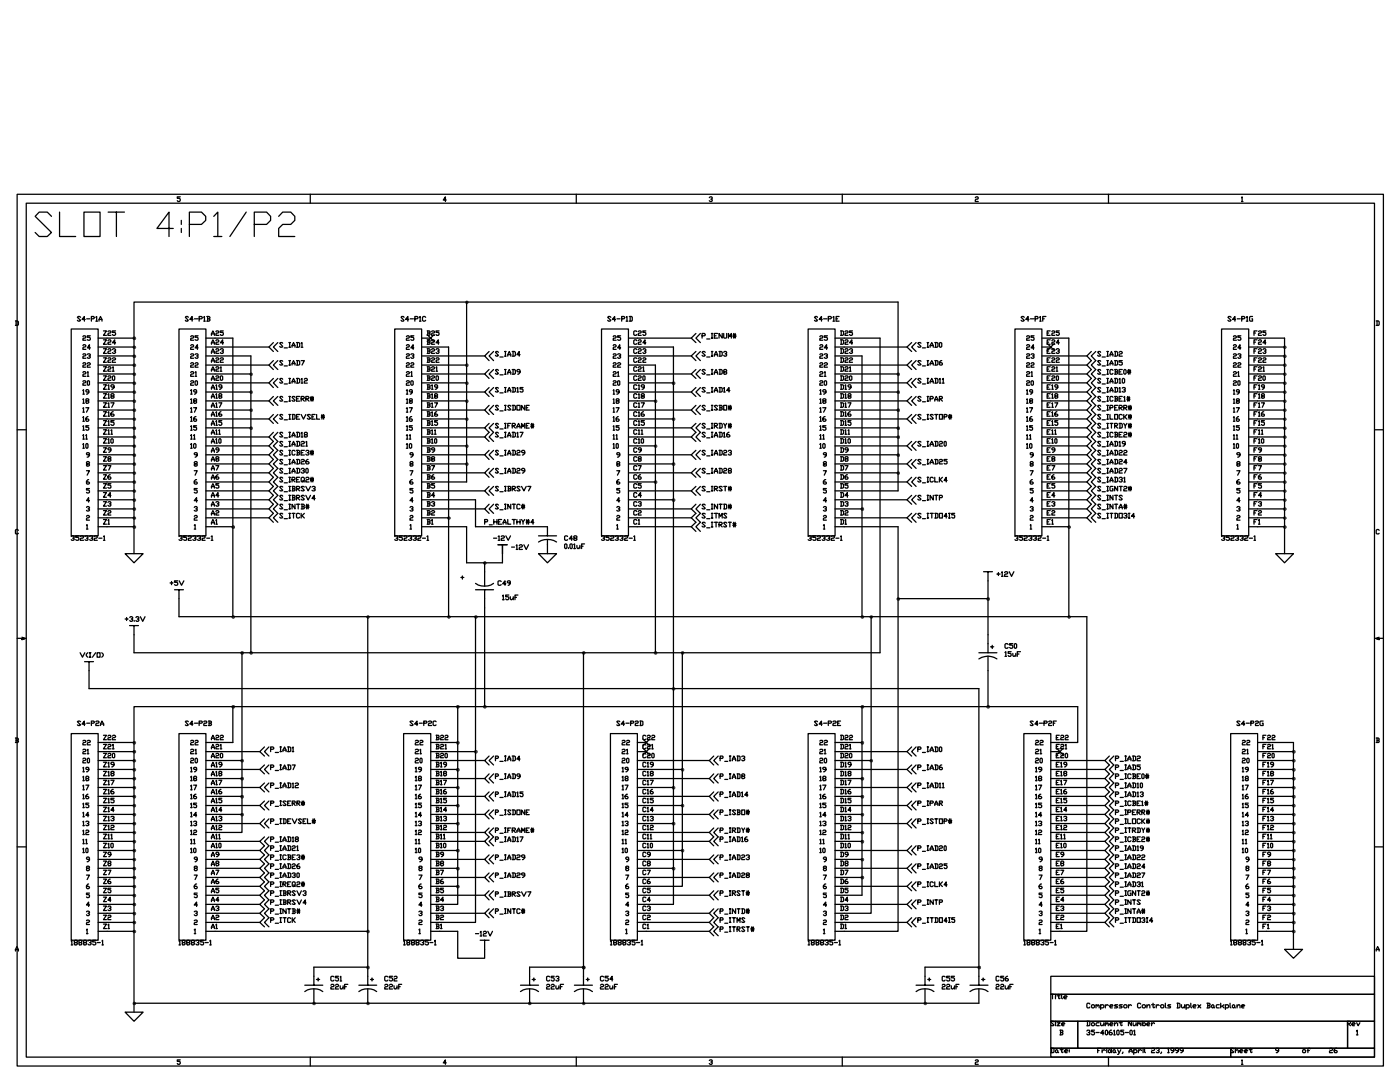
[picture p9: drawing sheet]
<svg xmlns="http://www.w3.org/2000/svg" width="279mm" height="216mm" viewBox="0 0 279 216" stroke-linecap="round" stroke-linejoin="round" font-family="sans-serif">
<g fill="none" stroke="#000" stroke-width=".25">
<path d="M3.4 38.8h272.7v173.9h-272.7zM36 39.3h-.6v.3h.4l.2 .1v.3l-.2 .2h-.3l-.1-.2M61.9 38.8v1.7M89.1 39.9h-.6l.4-.6v.9M115 38.8v1.7M141.6 39.4l.1-.1h.3l.1 .3-.3 .1M142 39.7l.1 .2-.1 .3h-.3l-.1-.2M168.1 38.8v1.7M194.6 39.4l.2-.1h.3l.1 .3-.6 .3v.3h.6M221.2 38.8v1.7M247.8 39.4l.1-.1v.9M5.2 40.5h269.1v170.4h-269.1z"/>
<path d="M10.3 43.2l-.9-.9h-1.6l-.8 .9 3.3 3.2-.9 .8h-1.6l-.8-.8M11.9 42.3v4.9h3.2M16.8 42.3h3.2v4.9h-3.2zM21.6 42.3h3.2M23.2 42.3v4.9M34.6 45.6h-3.3l2.4-3.3v4.9M36.2 44v.8M36.2 45.6v.8M37.8 44.8h2.4l.9-.8v-.8l-.9-.9h-2.4v4.9M42.7 43.2l.8-.9v4.9M42.7 47.2h1.6M49.1 42.3l-3.2 4.9"/>
<path d="M50.7 44.8h2.5l.8-.8v-.8l-.8-.9h-2.5v4.9M55.6 43.2l.8-.9h1.6l.8 .9v.8l-.8 .8h-1.6l-.8 .8v1.6h3.2M247.8 40.2h.3M3.1 64h.4l.2 .2v.6l-.6 .1M3.2 64v.9M14.2 65.6h5.4v41.3h-5.4zM16.1 63.3l-.2-.1h-.3l-.2 .1 .7 .6-.2 .2h-.3l-.2-.2M16.5 67.2l.2-.2h.3l.1 .2-.1 .3-.5 .1v.3h.6M16.5 69l.2-.2h.3l.1 .2-.1 .2h-.3l-.2 .5h.6M16.5 70.7l.2-.1 .4 .1-.1 .3h-.3l-.2 .5h.6M16.5 72.5l.2-.1h.3l.1 .1-.1 .3-.5 .2v.3h.6M16.5 74.3l.2-.1h.3l.1 .1-.1 .3h-.3l-.2 .5h.6"/>
<path d="M16.5 76.1l.2-.1 .4 .1v.2l-.6 .3v.3h.6M16.5 77.9l.2-.1v.8M16.5 79.7l.2-.1v.9M16.5 78.6h.3M17 63.7h-.6l.4-.5v.9M17.3 80l-.2-.1 .2-.3 .4 .1v.2l-.6 .3 .2 .3h.3l.1-.2-.1-.3M17.3 63.6h.6M17.4 70.7l.2-.1 .4 .1v.2l-.3 .1M17.4 72.5l.2-.1h.3l.1 .1-.1 .3-.5 .2v.3h.6M17.4 74.3l.2-.1v.9M17.4 75.1h.3M17.6 76l.3 .1v.6l-.2 .2-.3-.2v-.6z"/>
<path d="M17.7 78.2h-.4l-.2-.1 .2-.3h.3l.1 .1v.4l-.4 .3M17.9 71l.1 .2-.1 .3h-.3l-.2-.2M18 67h-.6v.3h.5l.1 .2v.3l-.1 .1-.5-.1M18 69.4h-.6l.5-.6v.9M18.2 63.6h.5l.1-.3-.1-.1h-.5v.9M19.1 63.3l.2-.1v.9M19.1 64.1h.4M19.6 67.5h7.1M19.6 69.2h7.1M19.6 71h7.1M19.6 72.8h7.1M19.6 74.6h7.1"/>
<path d="M19.6 76.4h7.1M19.6 78.2h7.1M19.6 80h7.1M19.8 64.1v-.4l.3-.5 .3 .5v.4M19.8 63.7h.6M20.6 66h.6l-.6 .9h.6M20.6 67.8h.6l-.6 .9h.6M20.6 69.6h.6l-.6 .9h.6M20.6 71.4h.6l-.6 .9h.6M20.6 73.2h.6l-.6 .9h.6M20.6 75h.6l-.6 .9h.6M20.6 76.8h.6l-.6 .9h.6"/>
<path d="M20.6 78.6h.6l-.6 .8h.6M21.5 66.2l.2-.2 .4 .2-.1 .3h-.3l-.2 .1v.3h.6M21.5 68l.2-.2h.3l.1 .3-.6 .3v.3h.6M21.5 69.8l.2-.2h.3l.1 .3-.4 .2-.2 .1v.3h.6M21.5 71.5l.2-.1 .4 .1-.1 .3h-.3l-.2 .2v.3h.6M21.5 73.4l.2-.2h.3l.1 .3-.6 .3v.3h.6M21.5 75.1l.2-.1 .4 .1-.1 .3h-.3l-.2 .2v.3h.6M21.5 76.9l.2-.1v.9M21.5 78.7l.2-.1v.8M21.5 77.7h.3M21.5 79.4h.3M22.3 79l-.2-.1 .2-.3h.3l.2 .3-.2 .1h-.3l-.2 .3 .5 .1 .2-.1-.2-.3"/>
<path d="M22.4 75.1l.2-.1 .3 .1-.1 .8-.4-.2zM22.4 69.8l.2-.2h.3l.2 .3-.3 .2M22.4 71.5l.2-.1 .5 .1-.2 .3h-.3l-.2 .2v.3h.7M22.4 73.4l.2-.2v.9M22.4 74.1h.4M22.8 77.2h-.5l-.2-.3 .2-.1 .5 .1v.5l-.5 .3M22.9 70.1l.2 .1-.2 .3h-.3l-.2-.2M23.1 66h-.7v.3l.7 .2v.2l-.2 .2h-.3l-.2-.2M23.1 68.4h-.7l.5-.6v.9M26.7 78.2v3.6M26.7 67.5v10.7M35.7 65.6h5.4v41.3h-5.4z"/>
<path d="M37.6 63.3l-.1-.1h-.4l-.1 .1 .6 .6-.1 .2h-.4l-.1-.2M38 67.2l.2-.2h.3l.1 .3-.6 .3v.3h.6M38 69l.2-.2h.3l.1 .3-.6 .3v.3h.6M38 70.7l.2-.1 .4 .1-.1 .3h-.3l-.2 .2v.3h.6M38 72.5l.2-.1h.3l.1 .3-.6 .3v.3h.6M38 74.3l.2-.1h.3l.1 .3-.4 .1-.2 .2v.3h.6M38 76.1l.2-.1 .4 .1-.1 .3h-.3l-.2 .2v.3h.6M38 77.9l.2-.1v.8M38 79.7l.2-.1v.9M38 78.6h.3M38.5 63.7h-.6l.4-.5v.9M38.8 80l-.2-.3 .5-.1 .1 .3-.6 .3 .2 .3h.3l.1-.2-.1-.3"/>
<path d="M38.8 63.6h.6M38.9 76.1l.2-.1 .3 .1v.6l-.2 .2-.3-.2zM38.9 70.7l.5-.1 .1 .3-.3 .1M38.9 72.5l.2-.1h.3l.1 .3-.6 .3v.3h.6M38.9 74.3l.2-.1v.9M38.9 75.1h.3M39.2 78.2h-.4l-.2-.1 .2-.3h.3l.1 .1v.4l-.4 .3M39.4 71l.1 .2-.1 .3h-.3l-.2-.2M39.5 67h-.6v.3h.5l.1 .2-.1 .4-.5-.1M39.5 69.4h-.6l.5-.6v.9M39.7 63.6h.5l.2-.3-.2-.1h-.5v.9M40.7 63.3l.1-.1v.9"/>
<path d="M40.7 64.1h.3M41.1 67.5h5.4v37.6M41.1 69.2h12.6M41.1 71h9v59.2M41.1 72.8h12.6M41.1 74.6h9M41.1 76.4h12.6M41.1 78.2h9M41.1 80h12.6M41.3 63.2h.4l.2 .1-.2 .3M41.4 63.6h.3l.2 .3-.2 .2h-.4M41.4 63.2v.9"/>
<path d="M42.2 66.9l.3-.9 .3 .9M42.2 68.7l.3-.9 .3 .9M42.2 70.5l.3-.9 .3 .9M42.2 72.3l.3-.9 .3 .9M42.2 74.1l.3-.9 .3 .9M42.2 75.9l.3-.9 .3 .9M42.2 77.7l.3-.9 .3 .9M42.2 79.4l.3-.8 .3 .8M42.2 66.6h.6M42.2 68.4h.6M42.2 70.2h.6M42.2 72h.6"/>
<path d="M42.2 73.8h.6M42.2 75.6h.6M42.2 77.4h.6M42.2 79.2h.6M43.1 66.2l.1-.2 .5 .2v.1l-.6 .3v.3h.6M43.1 68l.1-.2h.3l.2 .2-.2 .3-.4 .1v.3h.6M43.1 69.8l.1-.2h.3l.2 .2v.1l-.6 .3v.3h.6M43.1 71.5l.1-.1 .5 .1-.2 .3h-.3l-.1 .5h.6M43.1 73.4l.1-.2h.3l.2 .2-.2 .2-.4 .2v.3h.6M43.1 75.1l.1-.1 .5 .1v.2l-.6 .3v.3h.6M43.1 76.9l.1-.1v.9M43.1 78.7l.1-.1v.8"/>
<path d="M43.1 77.7h.3M43.1 79.4h.3M43.8 79l-.1-.1 .1-.3h.3l.2 .1-.2 .3-.4 .2 .1 .2 .5-.1-.2-.3M44 75.1l.1-.1 .3 .1v.6l-.1 .2-.3-.2zM44 69.8l.1-.2h.3l.2 .3-.3 .2M44 71.5l.1-.1 .5 .1-.2 .3h-.3l-.1 .5h.6M44 73.4l.1-.2v.9M44 74.1h.3M44.3 77.2h-.5l-.1-.1 .1-.3 .5 .1v.5l-.5 .3M44.4 70.1l.2 .1-.2 .3h-.3l-.1-.2M44.6 66h-.6v.3l.6 .2-.2 .4h-.3l-.1-.2M44.6 68.4h-.6l.4-.6v.9"/>
<path d="M54.6 75.5l-.9 .9 .9 .9M54.6 79.1l-.9 .9 .9 .9M54.6 72l-.9 .8 .9 .9M54.6 68.4l-.9 .8 .9 .9M55.4 75.5l-.8 .9 .8 .9M55.4 79.1l-.8 .9 .8 .9M55.4 72l-.8 .8 .8 .9M55.4 68.4l-.8 .8 .8 .9M56.4 75.7l-.1-.2h-.3l-.2 .2 .6 .6-.1 .1h-.3l-.2-.1M56.4 79.3l-.1-.2h-.3l-.2 .2 .6 .6-.1 .1h-.3l-.2-.1M56.4 72.1l-.1-.1-.5 .1 .6 .6-.1 .1-.5-.1M56.4 68.5l-.1-.1-.5 .1 .6 .6-.1 .2h-.3l-.2-.2"/>
<path d="M56.7 76.6h.7M56.7 73h.7M56.7 69.4h.7M57.6 72.8h.3M57.6 79.1h.3M57.6 75.5h.3M57.6 76.4h.3M57.6 72h.3M57.6 68.4h.3M57.6 69.3h.3M57.8 68.4v.9M57.8 72v.8"/>
<path d="M57.8 75.5v.9M57.8 79.1v.9M58.3 76.4l.3-.9 .3 .9M58.3 72.8l.3-.8 .3 .8M58.3 69.3v-.3l.3-.6 .3 .6v.3M58.3 76.1h.6M58.3 72.5h.6M58.3 69h.6M58.9 79.3l-.2-.2h-.3l-.1 .2 .6 .6-.2 .1h-.3l-.1-.1M59.2 75.5h.4l.2 .2v.6l-.2 .1h-.4M59.2 72l.6 .1v.6l-.6 .1M59.2 68.4l.6 .1v.6l-.2 .2h-.4"/>
<path d="M59.2 79.6h.3M59.3 68.4v.9M59.3 72v.8M59.3 75.5v.9M59.8 79.1h-.6v.9h.6M60.1 75.7l.2-.2v.9M60.1 79.6h.5l.1-.3-.1-.2h-.5v.9M60.1 72h.6l-.4 .8M60.1 68.5l.2-.1v.9M60.1 76.4h.3M60.1 69.3h.3M60.3 79.6l.4 .4"/>
<path d="M60.7 75.7l.2-.2h.3l.1 .4-.4 .1-.2 .4h.6M61 79.6h.5l.2-.3-.2-.2h-.5v.9M61.2 79.6l.5 .4M62 79.4h.6M62 79.7h.6M62.1 79.1v.9M62.4 79.1v.9M78.8 65.6h5.3v41.3h-5.3zM80.6 63.3l-.1-.1h-.3l-.2 .1 .6 .6-.1 .2h-.3l-.2-.2M81.1 67.2l.2-.2h.3l.1 .3-.6 .3v.3h.6M81.1 69l.2-.2h.3l.1 .3-.6 .3v.3h.6M81.1 70.7l.2-.1 .4 .1-.1 .3h-.3l-.2 .2v.3h.6"/>
<path d="M81.1 72.5l.2-.1h.3l.1 .3-.6 .3v.3h.6M81.1 74.3l.2-.1h.3l.1 .3-.6 .3v.3h.6M81.1 76.1l.2-.1 .4 .1-.1 .3h-.3l-.2 .2v.3h.6M81.1 77.9l.2-.1v.8M81.1 79.7l.2-.1v.9M81.1 78.6h.3M81.6 63.7h-.7l.5-.5v.9M81.9 80l-.2-.1 .2-.3 .4 .1-.1 .3h-.3l-.2 .2 .2 .3h.3l.1-.2-.1-.3M81.9 63.6h.6M82 76.1l.2-.1 .3 .1v.6l-.2 .2-.3-.2zM82 70.7l.5-.1 .1 .3-.3 .1M82 72.5l.2-.1h.3l.1 .3-.6 .3v.3h.6"/>
<path d="M82 74.3l.2-.1v.9M82 75.1h.3M82.3 78.2h-.4l-.2-.1 .2-.3h.3l.1 .1v.4l-.4 .3M82.5 71l.1 .2-.1 .3h-.3l-.2-.2M82.6 67h-.6v.3h.5l.1 .2-.1 .4-.5-.1M82.6 69.4h-.6l.5-.6v.9M82.8 63.6h.5l.1-.3-.1-.1h-.5v.9M83.7 63.3l.2-.1v.9M83.7 64.1h.3M84.1 67.5h1.9M84.1 69.2h5.4v53.9M84.1 71h12.6"/>
<path d="M84.1 72.8h9M84.1 74.6h12.6M84.1 76.4h9M84.1 78.2h12.6M84.1 80h9M85 63.3l-.2-.1h-.3l-.2 .1v.6l.2 .2h.3l.2-.2M85.2 66l.6 .2-.1 .3M85.2 67.8h.5l.1 .2-.1 .3M85.2 69.6h.5l.1 .2-.1 .3M85.2 71.4l.6 .1-.1 .3M85.2 73.2h.5l.1 .2-.1 .2M85.2 75l.6 .1-.1 .3"/>
<path d="M85.2 76.8l.6 .1-.1 .3M85.2 78.6h.5l.1 .1-.1 .3M85.2 66.7l1.4 1.5M85.4 66.5h.3l.1 .2-.1 .2h-.5M85.4 68.3h.3l.1 .3-.6 .1M85.4 70.1h.3l.1 .2-.1 .2h-.5M85.4 71.8h.3l.1 .3-.1 .2h-.5M85.4 73.6h.3l.1 .3-.6 .2M85.4 75.4h.3l.1 .3-.1 .2h-.5M85.4 77.2h.3l.1 .3-.6 .2M85.4 79h.3l.1 .3-.6 .1M85.4 66v.9"/>
<path d="M85.4 67.8v.9M85.4 69.6v.9M85.4 71.4v.9M85.4 73.2v.9M85.4 75v.9M85.4 76.8v.9M85.4 78.6v.8M86.1 66.2l.2-.2 .4 .2v.1l-.6 .3v.3h.6M86.1 68l.2-.2h.3l.1 .2-.1 .3-.5 .1v.3h.6M86.1 69.8l.2-.2h.3l.1 .2v.1l-.6 .3v.3h.6M86.1 71.5l.2-.1 .4 .1-.1 .3h-.3l-.2 .5h.6M86.1 73.4l.2-.2h.3l.1 .2-.1 .2-.5 .2v.3h.6"/>
<path d="M86.1 75.1l.2-.1 .4 .1v.2l-.6 .3v.3h.6M86.1 76.9l.2-.1v.9M86.1 78.7l.2-.1v.8M86.1 77.7h.3M86.1 79.4h.3M86.6 66.7l-1.4 1.5M86.9 79l-.2-.1 .2-.3h.3l.1 .3-.1 .1h-.3l-.2 .3 .5 .1 .1-.1-.1-.3M87 75.1l.2-.1 .3 .1v.6l-.2 .2-.3-.2zM87 69.8l.2-.2h.3l.1 .3-.3 .2M87 71.5l.2-.1 .4 .1-.1 .3h-.3l-.2 .5h.6M87 73.4l.2-.2v.9M87 74.1h.3"/>
<path d="M87.3 77.2h-.4l-.2-.1 .2-.3 .4 .1v.5l-.4 .3M87.5 70.1l.1 .1-.1 .3h-.3l-.2-.2M87.6 66h-.6v.3l.6 .2-.1 .4h-.3l-.2-.2M87.6 68.4h-.6l.5-.6v.9M93.1 60.3h-66.4v7.2M93.1 60.3v35.9h-9M93.1 60.3h86.1v37.6h-12.5M97.6 73.7l-.9 .9 .9 .9M97.6 77.3l-.9 .9 .9 .9M97.6 70.1l-.9 .9 .9 1M98.5 73.7l-.9 .9 .9 .9M98.5 77.3l-.9 .9 .9 .9"/>
<path d="M98.5 70.1l-.9 .9 .9 1M99.5 73.9l-.2-.2h-.3l-.1 .2 .6 .6-.2 .2h-.3l-.1-.2M99.5 77.5l-.2-.2-.4 .2 .6 .6-.2 .1-.4-.1M99.5 70.3l-.2-.2h-.3l-.1 .2 .6 .6-.2 .2h-.3l-.1-.2M99.8 74.8h.6M99.8 78.4h.6M99.8 71.2h.6M100.7 71.1h.3M100.7 78.2h.3M100.7 73.7h.3M100.7 74.7h.3M100.7 77.3h.3"/>
<path d="M100.7 70.1h.3M100.9 70.1v1M100.9 73.7v1M100.9 77.3v.9M101.3 74.7v-.4l.3-.6 .3 .6v.4M101.3 78.2l.3-.9 .3 .9M101.3 71.1l.3-1 .3 1M101.3 74.3h.6M101.3 77.9h.6M101.3 70.8h.6M102.2 73.7h.5l.2 .2v.6l-.2 .2h-.5M102.2 77.3l.7 .2v.6l-.7 .1"/>
<path d="M102.2 70.1h.5l.2 .2v.6l-.2 .2h-.5M102.4 70.1v1M102.4 73.7v1M102.4 77.3v.9M103.2 77.5l.1-.2v.9M103.2 78.2h.3M103.8 74.2h-.5l-.1-.2 .1-.3h.3l.2 .2v.4l-.5 .4M103.8 70.8h-.6l.4-.7v1M104.4 77.3h-.6v.3h.5l.1 .2-.1 .4-.5-.1M120 65.6h5.4v41.3h-5.4zM121.9 63.3l-.2-.1h-.3l-.1 .1 .6 .6-.2 .2h-.3l-.1-.2M122.4 67.2l.1-.2h.3l.2 .2-.2 .3-.4 .1v.3h.6"/>
<path d="M122.4 69l.1-.2h.3l.2 .2-.2 .2h-.3l-.1 .2v.3h.6M122.4 70.7l.1-.1 .5 .1-.2 .3h-.3l-.1 .5h.6M122.4 72.5l.1-.1h.3l.2 .1-.2 .3-.4 .2v.3h.6M122.4 74.3l.1-.1h.3l.2 .1v.2l-.6 .3v.3h.6M122.4 76.1l.1-.1 .5 .1v.2l-.6 .3v.3h.6M122.4 77.9l.1-.1v.8M122.4 79.7l.1-.1v.9M122.4 78.6h.3M122.8 63.7h-.6l.5-.5v.9M123.1 80l-.1-.1 .1-.3 .5 .1v.2l-.6 .3 .1 .3h.3l.2-.2-.2-.3M123.1 63.6h.6M123.3 76.1l.1-.1 .3 .1v.6l-.1 .2-.3-.2z"/>
<path d="M123.3 70.7l.1-.1 .5 .1v.2l-.3 .1M123.3 72.5l.1-.1h.3l.2 .1-.2 .3-.4 .2v.3h.6M123.3 74.3l.1-.1v.9M123.3 75.1h.3M123.6 78.2h-.5l-.1-.1 .1-.3h.3l.2 .1v.4l-.5 .3M123.7 71l.2 .2-.2 .3h-.3l-.1-.2M123.9 67h-.6v.3h.4l.2 .2v.3l-.2 .1-.4-.1M123.9 69.4h-.6l.4-.6v.9M124.1 63.6h.4l.2-.3-.2-.1h-.4v.9M125 63.3l.1-.1v.9M125 64.1h.3M125.4 72.8h5.4v16.2"/>
<path d="M125.4 69.2h9v87.9h-7.2M125.4 67.5h12.6M125.4 71h12.6M125.4 74.6h12.6M125.4 76.4h9M125.4 78.2h12.6M125.4 80h5.4M125.6 63.2h.5l.1 .1-.1 .8h-.5M125.8 63.2v.9M127.1 66.2l-.2-.2-.4 .2v.5l.2 .2h.2l.2-.2M127.1 68l-.2-.2h-.2l-.2 .2v.6l.2 .1 .4-.1M127.1 69.8l-.2-.2h-.2l-.2 .2v.5l.2 .2h.2l.2-.2"/>
<path d="M127.1 71.5l-.2-.1-.4 .1v.6l.2 .2h.2l.2-.2M127.1 73.4l-.2-.2h-.2l-.2 .2v.5l.2 .2 .4-.2M127.1 75.1l-.2-.1-.4 .1v.6l.2 .2h.2l.2-.2M127.1 76.9l-.2-.1-.4 .1v.6l.2 .2 .4-.2M127.1 78.7l-.2-.1h-.2l-.2 .1v.6l.2 .1 .4-.1M127.4 66.2l.1-.2 .5 .2-.2 .3h-.3l-.1 .1v.3h.6M127.4 68l.1-.2h.3l.2 .3-.6 .3v.3h.6M127.4 69.8l.1-.2h.3l.2 .3-.5 .2-.1 .1v.3h.6M127.4 71.5l.1-.1 .5 .1-.2 .3h-.3l-.1 .2v.3h.6M127.4 73.4l.1-.2h.3l.2 .3-.6 .3v.3h.6M127.4 75.1l.1-.1 .5 .1-.2 .3h-.3l-.1 .2v.3h.6M127.4 76.9l.1-.1v.9"/>
<path d="M127.4 78.7l.1-.1v.8M127.4 77.7h.3M127.4 79.4h.3M128.1 79l-.1-.1 .1-.3h.3l.2 .3-.2 .1h-.3l-.1 .3 .4 .1 .2-.1-.2-.3M128.3 75.1l.1-.1 .3 .1-.1 .8-.3-.2zM128.3 69.8l.1-.2h.3l.2 .3-.3 .2M128.3 71.5l.1-.1 .5 .1-.2 .3h-.3l-.1 .5h.6M128.3 73.4l.1-.2v.9M128.3 74.1h.3M128.6 77.2h-.5l-.1-.3 .1-.1 .5 .1v.5l-.5 .3M128.7 70.1l.2 .1-.2 .3h-.3l-.1-.2M128.9 66h-.6v.3l.6 .2v.2l-.2 .2h-.3l-.1-.2"/>
<path d="M128.9 68.4h-.6l.4-.6v.9M138.9 66.5l-.9 1 .9 .9M138.9 73.7l-.9 .9 .9 .9M138.9 77.3l-.9 .9 .9 .9M138.9 70.1l-.9 .9 .9 1M139.8 66.5l-.9 1 .9 .9M139.8 73.7l-.9 .9 .9 .9M139.8 77.3l-.9 .9 .9 .9M139.8 70.1l-.9 .9 .9 1M140.1 67h.5l.1-.3-.1-.2h-.5v1M140.7 73.9l-.1-.2h-.3l-.2 .2 .6 .6-.1 .2h-.3l-.2-.2M140.7 77.5l-.1-.2-.5 .2 .6 .6-.1 .1-.5-.1"/>
<path d="M140.7 70.3l-.1-.2h-.3l-.2 .2 .6 .6-.1 .2h-.3l-.2-.2M141 67.6h.7M141 74.8h.7M141 78.4h.7M141 71.2h.7M142 67.5h.3M142 71.1h.3M142 78.2h.3M142 66.5h.3M142 73.7h.3M142 74.7h.3M142 77.3h.3"/>
<path d="M142 70.1h.3M142.1 66.5v1M142.1 70.1v1M142.1 73.7v1M142.1 77.3v.9M142.6 74.7v-.4l.3-.6 .3 .6v.4M142.6 78.2v-.3l.3-.6 .3 .9M142.6 71.1v-.3l.3-.7 .3 1M142.6 67h.3M142.6 74.3h.6M142.6 77.9h.6M142.6 70.8h.6"/>
<path d="M143.2 66.5h-.6v1h.6M143.5 73.7h.5l.1 .2v.6l-.1 .2h-.5M143.5 77.3l.6 .2v.6l-.6 .1M143.5 70.1h.5l.1 .2v.6l-.1 .2h-.5M143.7 70.1v1M143.7 73.7v1M143.7 77.3v.9M144.1 66.5v1l-.6-1v1M144.4 66.5v.8l.2 .2 .4-.2v-.8M144.4 77.5l.2-.2v.9M144.4 70.3l.2-.2h.3l.1 .3-.3 .2M144.4 78.2h.3"/>
<path d="M144.6 74.2l-.2-.2 .2-.3h.3l.1 .2-.1 .3-.5 .1 .2 .4h.3l.1-.2-.1-.3M144.9 70.6l.1 .2-.1 .3h-.3l-.2-.2M145.4 67.5v-1l.3 .7 .3-.7v1M145.7 77.9h-.7l.5-.6v.9M146.3 67.2h.6M146.3 66.9h.6M146.4 66.5v1M146.7 66.5v1M161.3 65.6h5.4v41.3h-5.4zM163.1 63.3l-.1-.1h-.3l-.2 .1 .6 .6-.1 .2h-.3l-.2-.2M163.6 67.2l.2-.2h.3l.1 .3-.6 .3v.3h.6M163.6 69l.2-.2h.3l.1 .3-.6 .3v.3h.6"/>
<path d="M163.6 70.7l.2-.1 .4 .1-.1 .3h-.3l-.2 .2v.3h.6M163.6 72.5l.2-.1h.3l.1 .3-.6 .3v.3h.6M163.6 74.3l.2-.1h.3l.1 .3-.4 .1-.2 .2v.3h.6M163.6 76.1l.2-.1 .4 .1-.1 .3h-.3l-.2 .2v.3h.6M163.6 77.9l.2-.1v.8M163.6 79.7l.2-.1v.9M163.6 78.6h.3M164.1 63.7h-.6l.4-.5v.9M164.4 80l-.2-.1 .2-.3 .4 .1-.1 .3h-.3l-.2 .2 .2 .3h.3l.1-.2-.1-.3M164.4 63.6h.6M164.5 76.1l.2-.1 .3 .1v.6l-.2 .2-.3-.2zM164.5 70.7l.2-.1 .4 .1v.2l-.3 .1"/>
<path d="M164.5 72.5l.2-.1h.3l.1 .1-.1 .3-.5 .2v.3h.6M164.5 74.3l.2-.1v.9M164.5 75.1h.3M164.8 78.2h-.4l-.2-.1 .2-.3h.3l.1 .1v.4l-.4 .3M165 71l.1 .2-.1 .3h-.3l-.2-.2M165.1 67h-.6v.3h.5l.1 .2v.3l-.1 .1-.5-.1M165.1 69.4h-.6l.5-.6v.9M165.3 63.6h.5l.1-.3-.1-.1h-.5v.9M166.2 63.3l.2-.1v.9M166.2 64.1h.3M166.7 67.5h8.9v62.7h-148.9v-5.4M166.7 69.2h14.3"/>
<path d="M166.7 71h5.3v52.1M166.7 72.8h14.3M166.7 74.6h12.5M166.7 76.4h14.3M166.7 78.2h12.5M166.7 80h14.3M166.9 63.6h.3M167.5 63.2h-.6v.9h.6M167.8 66l.5 .2v.5l-.1 .2h-.4M167.8 67.8h.4l.1 .2v.6l-.5 .1M167.8 69.6h.4l.1 .2v.5l-.1 .2h-.4M167.8 71.4l.5 .1v.6l-.1 .2h-.4"/>
<path d="M167.8 73.2h.4l.1 .2v.5l-.5 .2M167.8 75l.5 .1v.6l-.1 .2h-.4M167.8 76.8l.5 .1v.6l-.5 .2M167.8 78.6h.4l.1 .1v.6l-.5 .1M167.9 66v.9M167.9 67.8v.9M167.9 69.6v.9M167.9 71.4v.9M167.9 73.2v.9M167.9 75v.9M167.9 76.8v.9M167.9 78.6v.8"/>
<path d="M168.6 66.2l.2-.2 .4 .2-.1 .3h-.3l-.2 .1v.3h.6M168.6 68l.2-.2h.3l.1 .3-.1 .2h-.3l-.2 .4h.6M168.6 69.8l.2-.2h.3l.1 .3-.4 .2-.2 .4h.6M168.6 71.5l.2-.1 .4 .1-.1 .3h-.3l-.2 .5h.6M168.6 73.4l.2-.2h.3l.1 .3-.1 .1h-.3l-.2 .5h.6M168.6 75.1l.2-.1 .4 .1-.1 .3h-.3l-.2 .2v.3h.6M168.6 76.9l.2-.1v.9M168.6 78.7l.2-.1v.8M168.6 77.7h.3M168.6 79.4h.3M169.4 79l-.2-.1 .2-.3h.3l.1 .3-.6 .3v.1l.5 .1 .1-.1-.1-.3M169.5 75.1l.2-.1 .3 .1v.6l-.2 .2-.3-.2z"/>
<path d="M169.5 69.8l.2-.2h.3l.1 .3-.3 .2M169.5 71.5l.2-.1 .4 .1-.1 .3h-.3l-.2 .2v.3h.6M169.5 73.4l.2-.2v.9M169.5 74.1h.3M169.8 77.2h-.4l-.2-.3 .2-.1 .4 .1v.5l-.4 .3M170 70.1l.1 .1-.1 .3h-.3l-.2-.2M170.1 66h-.6v.3l.6 .2-.1 .4h-.3l-.2-.2M170.1 68.4h-.6l.5-.6v.9M181.9 79.1l-.9 .9 .9 .9M181.9 75.5l-.9 .9 .9 .9M181.9 72l-.9 .8 .9 .9M181.9 68.4l-.9 .8 .9 .9"/>
<path d="M182.8 79.1l-.9 .9 .9 .9M182.8 75.5l-.9 .9 .9 .9M182.8 72l-.9 .8 .9 .9M182.8 68.4l-.9 .8 .9 .9M183.8 79.3l-.2-.2h-.3l-.1 .2 .6 .6-.2 .1h-.3l-.1-.1M183.8 75.7l-.2-.2h-.3l-.1 .2 .6 .6-.2 .1h-.3l-.1-.1M183.8 72.1l-.2-.1-.4 .1 .6 .6-.2 .1-.4-.1M183.8 68.5l-.2-.1-.4 .1 .6 .6-.2 .2h-.3l-.1-.2M184.1 76.6h.6M184.1 73h.6M184.1 69.4h.6M185 72.8h.3"/>
<path d="M185 79.1h.3M185 75.5h.3M185 76.4h.3M185 72h.3M185 68.4h.3M185 69.3h.3M185.2 68.4v.9M185.2 72v.8M185.2 75.5v.9M185.2 79.1v.9M185.6 79.6h.5l.2-.3-.2-.2h-.5v.9M185.6 76.4v-.3l.4-.6 .3 .9"/>
<path d="M185.6 72.8v-.3l.4-.5 .3 .8M185.6 69.3v-.3l.4-.6 .3 .6v.3M185.6 76.1h.7M185.6 72.5h.7M185.6 69h.7M186.6 75.5h.4l.2 .2v.6l-.2 .1h-.4M186.6 72l.6 .1v.6l-.6 .1M186.6 68.4l.6 .1v.6l-.2 .2h-.4M186.6 79.7h.6M186.7 68.4v.9M186.7 72v.8M186.7 75.5v.9"/>
<path d="M187.5 68.5l.1-.1 .3 .1v.6l-.1 .2-.3-.2zM187.5 79.6h.4l.2-.3-.2-.2h-.4v.9M187.5 75.7l.1-.2v.9M187.5 76.4h.3M187.6 79.6l.5 .4M187.9 72l-.4 .3v.4l.4 .1 .2-.1-.2-.3h-.4M188.1 75.7l.1-.2v.9M188.1 76.4h.3M202.6 65.6h5.3v41.3h-5.3zM204.4 63.3l-.2-.1h-.2l-.2 .1 .6 .6-.2 .2h-.2l-.2-.2M204.9 67.2l.1-.2h.3l.2 .3-.2 .2h-.3l-.1 .4h.6M204.9 69l.1-.2h.3l.2 .3-.2 .1h-.3l-.1 .5h.6"/>
<path d="M204.9 70.7l.1-.1 .5 .1-.2 .3h-.3l-.1 .2v.3h.6M204.9 72.5l.1-.1h.3l.2 .3-.6 .3v.3h.6M204.9 74.3l.1-.1h.3l.2 .3-.5 .1-.1 .5h.6M204.9 76.1l.1-.1 .5 .1-.2 .3h-.3l-.1 .2v.3h.6M204.9 77.9l.1-.1v.8M204.9 79.7l.1-.1v.9M204.9 78.6h.3M205.3 63.7h-.6l.5-.5v.9M205.6 80l-.1-.1 .1-.3 .5 .1-.2 .3h-.3l-.1 .2 .1 .3h.3l.2-.2-.2-.3M205.6 63.6h.7M205.8 76.1l.1-.1 .3 .1v.6l-.1 .2-.3-.2zM205.8 70.7l.4-.1 .2 .3-.3 .1"/>
<path d="M205.8 72.5l.1-.1h.3l.2 .3-.6 .3v.3h.6M205.8 74.3l.1-.1v.9M205.8 75.1h.3M206.1 78.2h-.5l-.1-.1 .1-.3h.3l.2 .1v.4l-.5 .3M206.2 71l.2 .2-.2 .3h-.3l-.1-.2M206.4 67h-.6v.3h.4l.2 .5-.2 .1-.4-.1M206.4 69.4h-.6l.4-.6v.9M206.6 63.6h.4l.2-.3-.2-.1h-.4v.9M207.5 63.3l.1-.1v.9M207.5 64.1h.3M207.9 67.5h5.4v55.6M207.9 69.2h1.8"/>
<path d="M207.9 71h9M207.9 72.8h9M207.9 74.6h9M207.9 76.4h9M207.9 78.2h9M207.9 80h9M208.1 63.6h.3M208.7 63.2h-.6v.9M209 66.5h.3M209 68.3h.3M209 68.5l1.4 1.5M209 70.1h.3"/>
<path d="M209 71.8h.3M209 73.6h.3M209 75.4h.3M209 77.2h.3M209 79h.3M209.6 66h-.6v.9h.6M209.6 67.8h-.6v.9h.6M209.6 69.6h-.6v.9h.6M209.6 71.4h-.6v.9h.6M209.6 73.2h-.6v.9h.6M209.6 75h-.6v.9h.6M209.6 76.8h-.6v.9h.6"/>
<path d="M209.6 78.6h-.6v.8h.6M209.9 66.2l.1-.2 .5 .2v.1l-.6 .3v.3h.6M209.9 68l.1-.2h.3l.2 .2-.2 .3-.4 .1v.3h.6M209.9 69.8l.1-.2h.3l.2 .2v.1l-.6 .3v.3h.6M209.9 71.5l.1-.1 .5 .1v.2l-.6 .3v.3h.6M209.9 73.4l.1-.2h.3l.2 .2-.2 .2-.4 .2v.3h.6M209.9 75.1l.1-.1 .5 .1v.2l-.6 .3v.3h.6M209.9 76.9l.1-.1v.9M209.9 78.7l.1-.1v.8M209.9 77.7h.3M209.9 79.4h.3M210.4 68.5l-1.4 1.5"/>
<path d="M210.6 79l-.1-.1 .1-.3h.3l.2 .3-.2 .1h-.3l-.1 .3 .4 .1 .2-.1-.2-.3M210.8 75.1l.1-.1 .3 .1-.1 .8-.3-.2zM210.8 69.8l.1-.2h.3l.2 .3-.3 .2M210.8 71.5l.1-.1 .5 .1-.2 .3h-.3l-.1 .5h.6M210.8 73.4l.1-.2v.9M210.8 74.1h.3M211.1 77.2h-.5l-.1-.1 .1-.3 .5 .1v.5l-.5 .3M211.2 70.1l.2 .1-.2 .3h-.3l-.1-.2M211.4 66h-.6v.3l.6 .2v.2l-.2 .2h-.3l-.1-.2M211.4 68.4h-.6l.4-.6v.9M217.8 70.1l-.9 .9 .9 1-.9 .8 .9 .9-.9 .9 .9 .9-.9 .9 .9 .9-.9 .9 .9 .9-.9 .9 .9 .9-.9 .9 .9 .9-.9 .9 .9 .9-.9 .9 .9 .9-.9 .9 .9 .9-.9 .9 .9 .9-.9 .9 .9 .9-.9 .9 .9 .9-.9 .9 .9 .8-.9 1 .9 .9-.9 .8 .9 .9-.9 .9 .9 .9-.9 .9 .9 .9-.9 .9 .9 .9M218.7 70.1l-.9 .9 .9 1-.9 .8 .9 .9-.9 .9 .9 .9-.9 .9 .9 .9-.9 .9 .9 .9-.9 .9 .9 .9-.9 .9 .9 .9-.9 .9 .9 .9-.9 .9 .9 .9-.9 .9 .9 .9-.9 .9 .9 .9-.9 .9 .9 .9-.9 .9 .9 .9-.9 .9 .9 .8-.9 1 .9 .9-.9 .8 .9 .9-.9 .9 .9 .9-.9 .9 .9 .9-.9 .9 .9 .9"/>
<path d="M219.7 73.9l-.2-.2h-.3l-.1 .2 .6 .6-.2 .2h-.3l-.1-.2M219.7 77.5l-.2-.2-.4 .2 .6 .6-.2 .1-.4-.1M219.7 79.3l-.2-.2h-.3l-.1 .2 .6 .6-.2 .1h-.3l-.1-.1M219.7 75.7l-.2-.2h-.3l-.1 .2 .6 .6-.2 .1h-.3l-.1-.1M219.7 72.1l-.2-.1-.4 .1 .6 .6-.2 .1-.4-.1M219.7 70.3l-.2-.2h-.3l-.1 .2 .6 .6-.2 .2h-.3l-.1-.2M220 76.6h.6M220 73h.6M220 74.8h.6M220 78.4h.6M220 71.2h.6M220.9 71.1h.3"/>
<path d="M220.9 72.8h.3M220.9 78.2h.3M220.9 79.1h.3M220.9 75.5h.3M220.9 76.4h.3M220.9 72h.3M220.9 73.7h.3M220.9 74.7h.3M220.9 77.3h.3M220.9 70.1h.3M221.1 70.1v1M221.1 72v.8"/>
<path d="M221.1 73.7v1M221.1 75.5v.9M221.1 77.3v.9M221.1 79.1v.9M221.5 78.2l.3-.9 .3 .9M221.5 76.4l.3-.9 .3 .9M221.5 72.8l.3-.8 .3 .8M221.5 71.1l.3-1 .3 1M221.5 76.1h.6M221.5 72.5h.6M221.5 77.9h.6M221.5 70.8h.6"/>
<path d="M222.1 73.9l-.1-.2h-.4l-.1 .2 .1 .8h.4l.1-.2M222.1 79.3l-.1-.2h-.4l-.1 .2 .1 .7h.4l.1-.1M222.5 73.7h.4l.1 .2-.1 .3M222.5 77.3l.5 .2v.6l-.5 .1M222.5 79.1h.4l.1 .2-.1 .3M222.5 75.5h.4l.1 .2v.6l-.1 .1h-.4M222.5 72l.5 .1v.6l-.5 .1M222.5 70.1h.4l.1 .2v.6l-.1 .2h-.4M222.6 74.2h.3l.1 .3-.1 .2h-.4M222.6 79.6h.3l.1 .3-.1 .1h-.4M222.6 70.1v1M222.6 72v.8"/>
<path d="M222.6 73.7v1M222.6 75.5v.9M222.6 77.3v.9M222.6 79.1v.9M223.3 77.5l.2-.2v.9M223.3 75.7l.2-.2v.9M223.3 70.3l.2-.2h.3l.2 .2-.2 .3h-.3l-.2 .2v.3h.7M223.3 78.2h.4M223.3 76.4h.4M223.3 79.6h.4M223.3 74.2h.4M224 73.7h-.7v1h.7"/>
<path d="M224 77.5l.1-.2 .5 .2-.2 .3h-.1M224 79.1h-.7v.9h.7M224 72h-.7v.3l.7 .1v.3l-.2 .1-.5-.1M224.1 75.5l.3 .2v.6l-.1 .1-.3-.1zM224.3 79.3l.1-.2v.9M224.4 73.7l.3 .2v.6l-.1 .2-.3-.2v-.6zM224.4 77.8l.2 .1-.2 .3-.4-.1M224.9 79.4h.6M224.9 79.7h.6M225 74.3h.7M225 74h.7M225 79.1v.9"/>
<path d="M225.2 73.7v1M225.3 79.1v.9M225.5 73.7v1M243.8 65.6h5.4v41.3h-5.4zM245.7 63.3l-.2-.1h-.3l-.1 .1 .6 .6-.2 .2h-.3l-.1-.2M246.2 67.2l.1-.2h.3l.2 .2-.2 .3-.4 .1v.3h.6M246.2 69l.1-.2h.3l.2 .2-.2 .2h-.3l-.1 .2v.3h.6M246.2 70.7l.1-.1 .5 .1v.2l-.6 .3v.3h.6M246.2 72.5l.1-.1h.3l.2 .1-.2 .3-.4 .2v.3h.6M246.2 74.3l.1-.1h.3l.2 .1v.2l-.6 .3v.3h.6M246.2 76.1l.1-.1 .5 .1v.2l-.6 .3v.3h.6M246.2 77.9l.1-.1v.8"/>
<path d="M246.2 79.7l.1-.1v.9M246.2 78.6h.3M246.6 63.7h-.6l.5-.5v.9M246.9 80l-.1-.1 .1-.3 .4 .1v.2l-.5 .3 .1 .3h.3l.1-.2-.1-.3M246.9 63.6h.6M247 70.7l.2-.1 .4 .1v.2l-.3 .1M247 72.5l.2-.1h.3l.1 .1-.1 .3-.5 .2v.3h.6M247 74.3l.2-.1v.9M247 75.1h.3M247.2 76l.3 .1v.6l-.2 .2-.3-.2v-.6zM247.3 78.2h-.4l-.1-.1 .1-.3h.3l.1 .1v.4l-.4 .3M247.5 71l.1 .2-.1 .3h-.3l-.2-.2"/>
<path d="M247.6 67h-.6v.3h.5l.1 .2v.3l-.1 .1-.5-.1M247.6 69.4h-.6l.5-.6v.9M247.8 63.6h.5l.1-.3-.1-.1h-.5v.9M248.7 63.3l.2-.1v.9M248.7 64.1h.3M249.2 67.5h7.2v14.3M249.2 69.2h7.2M249.2 71h7.2M249.2 72.8h7.2M249.2 74.6h7.2M249.2 76.4h7.2M249.2 78.2h7.2"/>
<path d="M249.2 80h7.2M250 63.2h-.5l-.1 .1 .1 .8h.5v-.5h-.2M250.3 66.5h.3M250.3 68.3h.3M250.3 70.1h.3M250.3 71.8h.3M250.3 73.6h.3M250.3 75.4h.3M250.3 77.2h.3M250.3 79h.3M250.9 66h-.6v.9M250.9 67.8h-.6v.9"/>
<path d="M250.9 69.6h-.6v.9M250.9 71.4h-.6v.9M250.9 73.2h-.6v.9M250.9 75h-.6v.9M250.9 76.8h-.6v.9M250.9 78.6h-.6v.8M251.2 66.2l.1-.2 .4 .2-.1 .3h-.3l-.1 .1v.3h.5M251.2 68l.1-.2h.3l.1 .3-.5 .3v.3h.5M251.2 69.8l.1-.2h.3l.1 .3-.4 .2-.1 .1v.3h.5M251.2 71.5l.1-.1 .4 .1-.1 .3h-.3l-.1 .2v.3h.5M251.2 73.4l.1-.2h.3l.1 .3-.5 .3v.3h.5M251.2 75.1l.1-.1 .4 .1-.1 .3h-.3l-.1 .2v.3h.5"/>
<path d="M251.2 76.9l.1-.1v.9M251.2 78.7l.1-.1v.8M251.2 77.7h.2M251.2 79.4h.2M251.9 79l-.2-.1 .2-.3h.3l.1 .3-.6 .3v.1l.5 .1 .1-.1-.1-.3M252 75.1l.2-.1 .3 .1v.6l-.2 .2-.3-.2zM252 69.8l.2-.2h.3l.1 .3-.3 .2M252 71.5l.2-.1 .4 .1-.1 .3h-.3l-.2 .2v.3h.6M252 73.4l.2-.2v.9M252 74.1h.3M252.3 77.2h-.4l-.2-.3 .2-.1 .4 .1v.5l-.4 .3M252.5 70.1l.1 .1-.1 .3h-.3l-.2-.2"/>
<path d="M252.6 66h-.6v.3l.6 .2-.1 .4h-.3l-.2-.2M252.6 68.4h-.6l.5-.6v.9M274.6 64h.5l.1 .2v.6l-.6 .1M274.8 64v.9M3.4 85.8h1.8M16.5 81.5l.2-.1v.8M16.5 83.3l.2-.2v1M16.5 85.1l.2-.1v.8M16.5 86.9l.2-.2v.9M16.5 88.7l.2-.2v.9M16.5 80.5h.3M16.5 82.2h.3"/>
<path d="M16.5 84.1h.3M16.5 85.8h.3M16.5 87.6h.3M16.5 89.4h.3M17.1 81.4h.6l-.4 .8M17.1 86.9l.2-.2v.9M17.1 87.6h.3M17.3 88.5l.3 .2-.2 .7-.3-.1zM17.3 93.9h.6l-.5 .9M17.4 92.6l-.1-.2 .1-.3h.3l.2 .2-.2 .3-.4 .1 .1 .3 .5-.1-.2-.3M17.6 83.1l-.5 .3v.5l.2 .2h.3l.1-.2-.1-.3h-.5M17.7 95.7l-.4 .3v.5l.1 .1 .5-.1-.2-.3h-.4"/>
<path d="M17.7 85h-.6v.2l.6 .2v.3l-.1 .1h-.3l-.2-.1M17.9 90.8h-.5l-.1-.2 .1-.3 .5 .2v.4l-.5 .3M17.9 97.5h-.6v.3h.4l.2 .1v.3l-.2 .2-.4-.2M17.9 99.9h-.6l.4-.6v.9M19.6 81.8h7.1M19.6 83.6h7.1M19.6 85.4h7.1M19.6 87.2h7.1M19.6 89h7.1M19.6 90.8h7.1M19.6 92.6h7.1M19.6 94.4h7.1"/>
<path d="M19.6 96.2h7.1M19.6 97.9h7.1M19.6 99.7h7.1M20.6 80.4h.6l-.6 .9h.6M20.6 82.2h.6l-.6 .8h.6M20.6 83.9h.6l-.6 1h.6M20.6 85.8h.6l-.6 .8h.6M20.6 87.5h.6l-.6 .9h.6M20.6 89.4h.6l-.6 .8h.6M20.6 91.1h.6l-.6 .9h.6M20.6 92.9h.6l-.6 .9h.6M20.6 94.7h.6l-.6 .9h.6"/>
<path d="M20.6 96.5h.6l-.6 .9h.6M20.6 98.3h.6l-.6 .9h.6M21.5 80.5l.2-.1v.9M21.5 82.3l.2-.1v.8M21.5 84.1l.2-.2v1M21.5 85.9l.2-.1v.8M21.5 87.7l.2-.2v.9M21.5 92.9h.6l-.4 .9M21.5 81.3h.3M21.5 83h.3M21.5 84.9h.3M21.5 86.6h.3"/>
<path d="M21.5 88.4h.3M21.7 91.6l-.2-.2 .2-.3 .4 .2-.1 .3h-.3l-.2 .1 .2 .3 .4-.1-.1-.3M22 94.7l-.5 .3v.5l.2 .1h.3l.1-.1-.1-.3h-.5M22.1 80.4h.7l-.5 .9M22.1 85.9l.2-.1v.8M22.1 89.8h-.4l-.2-.3 .2-.1 .4 .1v.4l-.4 .3M22.1 96.5h-.6v.3h.5l.1 .5-.1 .1-.5-.1M22.1 98.9h-.6l.5-.6v.9M22.1 86.6h.3M22.3 87.5l.3 .2v.6l-.2 .1-.3-.1v-.6zM22.6 82.2l-.5 .3v.4l.2 .1 .5-.1-.2-.3h-.5M22.8 83.9h-.7v.3h.5l.2 .2v.3l-.2 .2h-.3l-.2-.2"/>
<path d="M26.7 99.7v3.6M26.7 81.8v17.9M38 81.5l.2-.1v.8M38 83.3l.2-.2v1M38 85.1l.2-.1v.8M38 86.9l.2-.2v.9M38 88.7l.2-.2v.9M38 80.5h.3M38 82.2h.3M38 84.1h.3M38 85.8h.3M38 87.6h.3"/>
<path d="M38 89.4h.3M38.6 88.7l.2-.2 .3 .2v.6l-.2 .1-.3-.1zM38.6 81.4h.6l-.4 .8M38.6 86.9l.2-.2v.9M38.6 87.6h.3M38.8 93.9h.6l-.5 .9M38.9 92.6l-.1-.2 .1-.3h.3l.2 .3-.6 .3v.2l.4 .1 .2-.1-.2-.3M39.1 83.1l-.5 .3v.5l.2 .2h.3l.1-.2-.1-.3h-.5M39.2 85h-.6v.2l.6 .2-.1 .4h-.3l-.2-.1M39.2 95.7l-.4 .3v.5l.4 .1 .2-.1-.2-.3h-.4M39.4 90.8h-.5l-.1-.3 .1-.2 .5 .2v.4l-.5 .3M39.4 97.5h-.6v.3h.4l.2 .1-.2 .5-.4-.2"/>
<path d="M39.4 99.9h-.6l.4-.6v.9M41.1 81.8h9M41.1 83.6h12.6M41.1 85.4h9M41.1 87.2h12.6M41.1 89h12.6M41.1 90.8h12.6M41.1 92.6h12.6M41.1 94.4h12.6M41.1 96.2h12.6M41.1 97.9h12.6M41.1 99.7h12.6"/>
<path d="M42.2 81.3l.3-.9 .3 .9M42.2 83l.3-.8 .3 .8M42.2 84.9l.3-1 .3 1M42.2 86.6l.3-.8 .3 .8M42.2 88.4l.3-.9 .3 .9M42.2 90.2l.3-.8 .3 .8M42.2 92l.3-.9 .3 .9M42.2 93.8l.3-.9 .3 .9M42.2 95.6l.3-.9 .3 .9M42.2 97.4l.3-.9 .3 .9M42.2 99.2v-.3l.3-.6 .3 .6v.3M42.2 81h.6"/>
<path d="M42.2 82.8h.6M42.2 84.6h.6M42.2 86.3h.6M42.2 88.1h.6M42.2 89.9h.6M42.2 91.7h.6M42.2 93.5h.6M42.2 95.3h.6M42.2 97.1h.6M42.2 98.9h.6M43.1 80.5l.1-.1v.9M43.1 82.3l.1-.1v.8"/>
<path d="M43.1 84.1l.1-.2v1M43.1 85.9l.1-.1v.8M43.1 87.7l.1-.2v.9M43.1 92.9h.6l-.5 .9M43.1 81.3h.3M43.1 83h.3M43.1 84.9h.3M43.1 86.6h.3M43.1 88.4h.3M43.2 91.6l-.1-.2 .1-.3 .5 .2v.1l-.6 .3 .1 .3 .5-.1-.2-.3M43.5 94.7l-.4 .3v.5l.1 .1h.3l.2-.3-.2-.1h-.4M43.7 80.4h.6l-.5 .9"/>
<path d="M43.7 85.9l.1-.1v.8M43.7 89.8h-.5l-.1-.1 .1-.3 .5 .1v.4l-.5 .3M43.7 96.5h-.6v.3h.4l.2 .2v.3l-.2 .1-.4-.1M43.7 98.9h-.6l.4-.6v.9M43.7 86.6h.3M43.8 87.5l.3 .2v.6l-.1 .1-.3-.1zM44.1 82.2l-.4 .3v.4l.1 .1 .5-.1-.2-.3h-.4M44.3 83.9h-.6v.3h.4l.2 .2v.3l-.2 .2h-.3l-.1-.2M54.6 86.3l-.9 .9 .9 .9-.9 .9 .9 .9-.9 .9 .9 .9-.9 .9 .9 .9-.9 .9 .9 .8-.9 1 .9 .9-.9 .8 .9 .9-.9 .9 .9 .9-.9 .9 .9 .9-.9 .9 .9 .9M54.6 82.7l-.9 .9 .9 .9M55.4 86.3l-.8 .9 .8 .9-.8 .9 .8 .9-.8 .9 .8 .9-.8 .9 .8 .9-.8 .9 .8 .8-.8 1 .8 .9-.8 .8 .8 .9-.8 .9 .8 .9-.8 .9 .8 .9-.8 .9 .8 .9M55.4 82.7l-.8 .9 .8 .9"/>
<path d="M56.4 95.4l-.1-.2h-.3l-.2 .2 .6 .6-.1 .2h-.3l-.2-.2M56.4 99l-.1-.2h-.3l-.2 .2 .6 .6-.1 .2h-.3l-.2-.2M56.4 97.2l-.1-.1-.5 .1 .6 .6-.1 .1-.5-.1M56.4 93.6l-.1-.1h-.3l-.2 .1 .6 .6-.1 .2h-.3l-.2-.2M56.4 91.8l-.1-.1-.5 .1 .6 .6-.1 .2-.5-.2M56.4 90l-.1-.1h-.3l-.2 .1 .6 .6-.1 .2h-.3l-.2-.2M56.4 88.2l-.1-.1-.5 .1 .6 .6-.1 .2h-.3l-.2-.2M56.4 86.4l-.1-.1h-.3l-.2 .1 .6 .7-.1 .1-.5-.1M56.4 82.8l-.1-.1-.5 .1 .6 .7-.1 .1h-.3l-.2-.1M56.7 80.2h.7M56.7 96.3h.7M56.7 99.9h.7"/>
<path d="M56.7 98.1h.7M56.7 94.5h.7M56.7 92.7h.7M56.7 91h.7M56.7 89.1h.7M56.7 87.4h.7M56.7 83.8h.7M57.6 83.6h.3M57.6 87.2h.3M57.6 92.6h.3M57.6 96.2h.3M57.6 97.9h.3"/>
<path d="M57.6 91.7h.3M57.6 80h.3M57.6 95.2h.3M57.6 98.8h.3M57.6 99.8h.3M57.6 97.1h.3M57.6 93.5h.3M57.6 94.4h.3M57.6 89.9h.3M57.6 90.8h.3M57.6 88.1h.3M57.6 89h.3"/>
<path d="M57.6 86.3h.3M57.6 82.7h.3M57.8 82.7v.9M57.8 86.3v.9M57.8 88.1v.9M57.8 89.9v.9M57.8 91.7v.9M57.8 93.5v.9M57.8 95.2v1M57.8 97.1v.8M57.8 98.8v1M58.3 95.7h.4l.2-.3-.2-.2h-.4v1"/>
<path d="M58.3 98.8h.4l.2 .2-.2 .3M58.3 97.1h.4l.2 .1-.2 .3M58.3 94.4v-.3l.3-.6 .3 .6v.3M58.3 92.6l.3-.9 .3 .9M58.3 89v-.3l.3-.6 .3 .6v.3M58.3 87.2l.3-.9 .3 .9M58.3 82.7l.6 .1v.7l-.2 .1h-.4M58.3 94.1h.6M58.3 92.3h.6M58.3 88.7h.6M58.3 86.9h.6M58.4 99.3h.3l.2 .3-.2 .2h-.4"/>
<path d="M58.4 97.5h.3l.2 .3-.6 .1M58.4 95.7l.5 .5M58.4 82.7v.9M58.4 97.1v.8M58.4 98.8v1M58.9 90l-.2-.1h-.3l-.1 .1 .1 .8h.3l.2-.2M59.2 99.3h.4l.2-.3-.2-.2h-.4v1M59.2 97.5h.4l.2-.3-.6-.1v.8M59.2 93.5h.4l.2 .1v.6l-.2 .2h-.4M59.2 91.7l.6 .1v.6l-.6 .2M59.2 89.9h.4l.2 .1-.2 .3M59.2 88.1l.6 .1v.6l-.2 .2h-.4"/>
<path d="M59.2 86.3h.4l.2 .1v.7l-.6 .1M59.2 95.7h.3M59.2 83.2h.3M59.3 90.3h.3l.2 .3-.2 .2h-.4M59.3 86.3v.9M59.3 88.1v.9M59.3 89.9v.9M59.3 91.7v.9M59.3 93.5v.9M59.3 99.3l.5 .5M59.3 97.5l.5 .4M59.8 95.2h-.6v1h.6"/>
<path d="M59.8 82.7h-.6v.9h.6M60.1 93.6l.2-.1h.3l.1 .3-.3 .1M60.1 91.8l.2-.1 .4 .1-.1 .3h-.3l-.2 .2v.3h.6M60.1 88.2l.2-.1 .4 .1-.1 .4-.5 .1v.3h.6M60.1 86.4l.2-.1v.9M60.1 82.7l.5 .9 .4-.9M60.1 87.2h.3M60.1 90.3h.3M60.4 95.9l.2 .1-.2 .2-.3-.2v-.6l.2-.2h.3l.1 .2v.5l-.1 .1 .1 .2M60.6 93.9l.1 .2-.1 .3h-.3l-.2-.2M60.7 99l-.1-.2h-.3l-.2 .2 .6 .6-.1 .2h-.3l-.2-.2M60.7 97.2l-.1-.1-.5 .1 .6 .6-.1 .1-.5-.1"/>
<path d="M60.7 89.9h-.6v.9h.6M60.9 86.7l-.2-.1 .2-.3h.3l.1 .1-.1 .3h-.3l-.2 .2 .2 .3 .4-.1-.1-.4M61 93.6l.2-.1 .3 .1v.6l-.2 .2-.3-.2zM61 95.4l.2-.2h.3l.2 .2-.2 .3h-.3l-.2 .2v.3h.7M61 98.8l.5 1 .5-1M61 97.1l.5 .8 .5-.8M61 90l.2-.1h.3l.2 .1-.2 .3h-.2M61 88.2l.2-.1v.9M61 89h.3M61.5 91.7l-.5 .3v.4l.2 .2 .5-.2-.2-.3h-.5M61.5 90.3l.2 .2-.2 .3h-.3l-.2-.2M62 82.8l-.2-.1-.5 .1 .7 .7-.2 .1h-.3l-.2-.1"/>
<path d="M62 95.9h.6M62 95.6h.6M62 90.5h.6M62 90.2h.6M62.1 89.9v.9M62.1 95.2v1M62.3 97.2l.1-.1 .5 .1-.2 .3h-.1M62.3 83.2h.3M62.4 89.9v.9M62.4 95.2v1M62.7 97.5l.2 .2-.2 .2-.4-.1M62.9 99.5h-.6l.4-.7v1"/>
<path d="M62.9 82.7h-.6v.9h.6M63.2 82.7v.9h.6M64.1 83.3h.6M64.1 83h.6M64.3 82.7v.9M64.6 82.7v.9M81.1 81.5l.2-.1v.8M81.1 83.3l.2-.2v1M81.1 85.1l.2-.1v.8M81.1 86.9l.2-.2v.9M81.1 88.7l.2-.2v.9M81.1 80.5h.3"/>
<path d="M81.1 82.2h.3M81.1 84.1h.3M81.1 85.8h.3M81.1 87.6h.3M81.1 89.4h.3M81.7 88.7l.2-.2 .3 .2v.6l-.2 .1-.3-.1zM81.7 81.4h.6l-.4 .8M81.7 86.9l.2-.2v.9M81.7 87.6h.3M81.8 93.9h.6l-.4 .9M82 92.6l-.2-.2 .2-.3h.3l.1 .3-.6 .3v.2l.5 .1 .1-.1-.1-.3M82.2 83.1l-.5 .3v.5l.2 .2h.3l.1-.4-.6-.1"/>
<path d="M82.3 85h-.6v.2l.6 .2-.1 .4h-.3l-.2-.1M82.3 95.7l-.5 .3v.5l.2 .1 .4-.1-.1-.3h-.5M82.4 90.8h-.4l-.2-.3 .2-.2 .4 .2v.4l-.4 .3M82.4 97.5h-.6v.3h.5l.1 .1-.1 .5-.5-.2M82.4 99.9h-.6l.5-.6v.9M84.1 99.7h10.8v5.4h14.4v1.8M84.1 81.8h12.6M84.1 83.6h9M84.1 85.4h12.6M84.1 87.2h12.6M84.1 89h9M84.1 90.8h12.6"/>
<path d="M84.1 92.6h9M84.1 94.4h12.6M84.1 97.9h12.6M85.2 80.4l.6 .1-.1 .3M85.2 82.2h.5l.1 .1-.1 .3M85.2 83.9h.5l.1 .2-.1 .3M85.2 85.8l.6 .1-.1 .3M85.2 87.5h.5l.1 .2-.1 .3M85.2 89.4l.6 .1-.1 .3M85.2 91.1l.6 .2-.1 .3M85.2 92.9h.5l.1 .2-.1 .3M85.2 94.7l.6 .2-.1 .3"/>
<path d="M85.2 96.5h.5l.1 .2-.1 .3M85.2 98.3h.5l.1 .2-.1 .3M85.4 80.8h.3l.1 .3-.1 .2h-.5M85.4 82.6h.3l.1 .3-.6 .1M85.4 84.4h.3l.1 .3-.1 .2h-.5M85.4 86.2h.3l.1 .3-.1 .1h-.5M85.4 88h.3l.1 .3-.6 .1M85.4 89.8h.3l.1 .3-.1 .1h-.5M85.4 91.6h.3l.1 .3-.6 .1M85.4 93.4h.3l.1 .3-.6 .1M85.4 95.2h.3l.1 .3-.1 .1h-.5M85.4 97h.3l.1 .3-.6 .1"/>
<path d="M85.4 98.8h.3l.1 .2-.1 .2h-.5M85.4 80.4v.9M85.4 82.2v.8M85.4 83.9v1M85.4 85.8v.8M85.4 87.5v.9M85.4 89.4v.8M85.4 91.1v.9M85.4 92.9v.9M85.4 94.7v.9M85.4 96.5v.9M85.4 98.3v.9"/>
<path d="M86.1 80.5l.2-.1v.9M86.1 82.3l.2-.1v.8M86.1 84.1l.2-.2v1M86.1 85.9l.2-.1v.8M86.1 87.7l.2-.2v.9M86.1 92.9h.6l-.4 .9M86.1 81.3h.3M86.1 83h.3M86.1 84.9h.3M86.1 86.6h.3M86.1 88.4h.3M86.3 91.6l-.2-.2 .2-.3 .4 .2v.1l-.6 .3 .2 .3 .4-.1-.1-.3"/>
<path d="M86.6 94.7l-.5 .3v.5l.2 .1h.3l.1-.3-.1-.1h-.5M86.7 80.4h.6l-.4 .9M86.7 85.9l.2-.1v.8M86.7 89.8h-.4l-.2-.1 .2-.3 .4 .1v.4l-.4 .3M86.7 96.5h-.6v.3h.5l.1 .2v.3l-.1 .1-.5-.1M86.7 98.9h-.6l.5-.6v.9M86.7 86.6h.3M86.9 87.5l.3 .2v.6l-.2 .1-.3-.1zM87.2 82.2l-.5 .3v.4l.2 .1 .4-.1-.1-.3h-.5M87.3 83.9h-.6v.3h.5l.1 .2v.3l-.1 .2h-.3l-.2-.2M97.6 97.1l-.9 .8 .9 .9M97.6 93.5l-.9 .9 .9 .8"/>
<path d="M97.6 89.9l-.9 .9 .9 .9M97.6 84.5l-.9 .9 .9 .9-.9 .9 .9 .9M97.6 80.9l-.9 .9 .9 .9M98.5 97.1l-.9 .8 .9 .9M98.5 93.5l-.9 .9 .9 .8M98.5 89.9l-.9 .9 .9 .9M98.5 84.5l-.9 .9 .9 .9-.9 .9 .9 .9M98.5 80.9l-.9 .9 .9 .9M99.5 97.2l-.2-.1-.4 .1 .6 .6-.2 .1-.4-.1M99.5 93.6l-.2-.1h-.3l-.1 .1 .6 .6-.2 .2h-.3l-.1-.2M99.5 90l-.2-.1h-.3l-.1 .1 .6 .6-.2 .2h-.3l-.1-.2M99.5 86.4l-.2-.1h-.3l-.1 .1 .6 .7-.2 .1-.4-.1"/>
<path d="M99.5 84.7l-.2-.2h-.3l-.1 .2 .6 .5-.2 .2h-.3l-.1-.2M99.5 81.1l-.2-.2h-.3l-.1 .2 .6 .6-.2 .1-.4-.1M99.8 98.1h.6M99.8 94.5h.6M99.8 91h.6M99.8 87.4h.6M99.8 85.6h.6M99.8 82h.6M100.7 81.8h.3M100.7 87.2h.3M100.7 97.9h.3M100.7 97.1h.3"/>
<path d="M100.7 93.5h.3M100.7 94.4h.3M100.7 89.9h.3M100.7 90.8h.3M100.7 86.3h.3M100.7 84.5h.3M100.7 85.4h.3M100.7 80.9h.3M100.9 80.9v.9M100.9 84.5v.9M100.9 86.3v.9M100.9 89.9v.9"/>
<path d="M100.9 93.5v.9M100.9 97.1v.8M101.3 97.1h.5l.1 .1-.1 .3M101.3 94.4v-.3l.3-.6 .3 .6v.3M101.3 90.8l.3-.9 .3 .9M101.3 87.2l.3-.9 .3 .9M101.3 94.1h.6M101.3 90.5h.6M101.3 86.9h.6M101.3 85h.3M101.5 97.5h.3l.1 .3-.6 .1M101.5 97.1v.8"/>
<path d="M101.9 84.5h-.6v.9M101.9 81.1l-.1-.2h-.3l-.2 .2 .6 .6-.1 .1-.5-.1M102.2 97.5h.5l.2-.3-.7-.1v.8M102.2 93.5h.5l.2 .1v.6l-.2 .2h-.5M102.2 89.9h.5l.2 .1v.6l-.2 .2h-.5M102.2 86.3h.5l.2 .1v.7l-.7 .1M102.2 85h.5l.2-.3-.2-.2h-.5v.9M102.2 80.9h.5l.2 .2v.6l-.7 .1M102.4 80.9v.9M102.4 86.3v.9M102.4 89.9v.9M102.4 93.5v.9"/>
<path d="M102.4 97.5l.5 .4M102.4 85l.5 .4M103.2 80.9h.6v.9h-.6zM103.2 93.6l.1-.1h.3l.2 .1-.2 .3-.4 .2v.3h.6M103.2 90l.1-.1h.3l.2 .1-.2 .3h-.3l-.1 .2v.3h.6M103.2 86.4l.1-.1v.9M103.2 85.4v-.3l.3-.6 .3 .9M103.2 87.2h.3M103.2 85.1h.6M103.8 97.2l-.2-.1-.4 .1 .6 .6-.2 .1-.4-.1M103.8 86.3h.6l-.5 .9M104.1 97.1l.5 .8 .4-.8"/>
<path d="M104.1 85.4v-.9l.3 .6 .3-.6v.9M104.7 93.9h-.4l-.2-.1 .2-.3h.3l.1 .1v.5l-.4 .3M104.7 90.3h-.4l-.2-.1 .2-.3h.3l.1 .1v.5l-.4 .3M104.7 80.9v.9l-.6-.9v.9M105 85h.3M105 81.4h.3M105.3 97.1h.6l-.4 .8M105.6 84.5h-.6v.9h.6M105.6 80.9h-.6v.9h.6M105.9 85.1h.6M105.9 84.8h.6M106.1 84.5v.9"/>
<path d="M106.4 84.5v.9M122.4 81.5l.1-.1v.8M122.4 83.3l.1-.2v1M122.4 85.1l.1-.1v.8M122.4 86.9l.1-.2v.9M122.4 88.7l.1-.2v.9M122.4 80.5h.3M122.4 82.2h.3M122.4 84.1h.3M122.4 85.8h.3M122.4 87.6h.3M122.4 89.4h.3"/>
<path d="M123 81.4h.6l-.5 .8M123 86.9l.1-.2v.9M123 87.6h.3M123.1 88.5l.3 .2-.1 .7-.3-.1zM123.1 93.9h.6l-.5 .9M123.2 92.6l-.1-.2 .1-.3h.3l.2 .3-.2 .2h-.3l-.1 .3 .4 .1 .2-.1-.2-.3M123.4 83.1l-.4 .3v.5l.1 .2h.3l.2-.2-.2-.3h-.4M123.5 95.7l-.4 .3v.5l.1 .1 .5-.1-.2-.3h-.4M123.6 85h-.6v.2l.6 .2v.3l-.2 .1h-.3l-.1-.1M123.7 90.8h-.5l-.1-.3 .1-.2 .5 .2v.4l-.5 .3M123.7 97.5h-.6v.3h.4l.2 .1v.3l-.2 .2-.4-.2M123.7 99.9h-.6l.4-.6v.9"/>
<path d="M125.4 81.8h12.6M125.4 83.6h9M125.4 85.4h12.6M125.4 87.2h12.6M125.4 89h5.4M125.4 90.8h12.6M125.4 92.6h9M125.4 94.4h12.6M125.4 96.2h5.4M125.4 97.9h12.6M125.4 99.7h9M127.1 80.5l-.2-.1-.4 .1v.6l.2 .2h.2l.2-.2"/>
<path d="M127.1 82.3l-.2-.1h-.2l-.2 .1v.6l.2 .1 .4-.1M127.1 84.1l-.2-.2h-.2l-.2 .2v.6l.2 .2h.2l.2-.2M127.1 85.9l-.2-.1-.4 .1v.6l.2 .1h.2l.2-.1M127.1 87.7l-.2-.2h-.2l-.2 .2v.6l.2 .1 .4-.1M127.1 89.5l-.2-.1-.4 .1v.6l.2 .1h.2l.2-.1M127.1 91.3l-.2-.2-.4 .2v.6l.2 .1 .4-.1M127.1 93.1l-.2-.2h-.2l-.2 .2v.6l.2 .1 .4-.1M127.1 94.9l-.2-.2-.4 .2v.6l.2 .1h.2l.2-.1M127.1 96.7l-.2-.2h-.2l-.2 .2v.6l.2 .1 .4-.1M127.1 98.5l-.2-.2h-.2l-.2 .2v.5l.2 .2h.2l.2-.2M127.4 80.5l.1-.1v.9M127.4 82.3l.1-.1v.8"/>
<path d="M127.4 84.1l.1-.2v1M127.4 85.9l.1-.1v.8M127.4 87.7l.1-.2v.9M127.4 92.9h.6l-.5 .9M127.4 81.3h.3M127.4 83h.3M127.4 84.9h.3M127.4 86.6h.3M127.4 88.4h.3M127.5 91.6l-.1-.2 .1-.3 .5 .2-.2 .3h-.3l-.1 .1 .1 .3 .5-.1-.2-.3M127.8 94.7l-.4 .3v.5l.1 .1h.3l.2-.1-.2-.3h-.4M128 80.4h.6l-.5 .9"/>
<path d="M128 85.9l.1-.1v.8M128 89.8h-.5l-.1-.3 .1-.1 .5 .1v.4l-.5 .3M128 96.5h-.6v.3h.4l.2 .2-.2 .4-.4-.1M128 98.9h-.6l.4-.6v.9M128 86.6h.3M128.1 87.5l.3 .2v.6l-.1 .1-.3-.1v-.6zM128.4 82.2l-.4 .3v.4l.1 .1 .5-.1-.2-.3h-.4M128.6 83.9h-.6v.3h.4l.2 .2v.3l-.2 .2h-.3l-.1-.2M130.8 89v41.2M138.9 97.1l-.9 .8 .9 .9M138.9 93.5l-.9 .9 .9 .8M138.9 89.9l-.9 .9 .9 .9"/>
<path d="M138.9 84.5l-.9 .9 .9 .9-.9 .9 .9 .9M138.9 80.9l-.9 .9 .9 .9M139.8 97.1l-.9 .8 .9 .9M139.8 93.5l-.9 .9 .9 .8M139.8 89.9l-.9 .9 .9 .9M139.8 84.5l-.9 .9 .9 .9-.9 .9 .9 .9M139.8 80.9l-.9 .9 .9 .9M140.7 97.2l-.1-.1-.5 .1 .6 .6-.1 .1-.5-.1M140.7 93.6l-.1-.1h-.3l-.2 .1 .6 .6-.1 .2h-.3l-.2-.2M140.7 90l-.1-.1h-.3l-.2 .1 .6 .6-.1 .2h-.3l-.2-.2M140.7 86.4l-.1-.1h-.3l-.2 .1 .6 .7-.1 .1-.5-.1M140.7 84.7l-.1-.2h-.3l-.2 .2 .6 .5-.1 .2h-.3l-.2-.2"/>
<path d="M140.7 81.1l-.1-.2h-.3l-.2 .2 .6 .6-.1 .1-.5-.1M141 98.1h.7M141 94.5h.7M141 91h.7M141 87.4h.7M141 85.6h.7M141 82h.7M142 81.8h.3M142 87.2h.3M142 97.9h.3M142 97.1h.3M142 93.5h.3"/>
<path d="M142 94.4h.3M142 89.9h.3M142 90.8h.3M142 86.3h.3M142 84.5h.3M142 85.4h.3M142 80.9h.3M142.1 80.9v.9M142.1 84.5v.9M142.1 86.3v.9M142.1 89.9v.9M142.1 93.5v.9"/>
<path d="M142.1 97.1v.8M142.6 97.5h.4l.2-.3-.6-.1v.8M142.6 94.4v-.3l.3-.6 .3 .6v.3M142.6 90.8v-.3l.3-.6 .3 .9M142.6 87.2v-.3l.3-.6 .3 .9M142.6 85h.4l.2-.3-.2-.2h-.4v.9M142.6 94.1h.6M142.6 90.5h.6M142.6 86.9h.6M142.7 97.5l.5 .4M142.7 85l.5 .4M143.2 81.1l-.2-.2h-.3l-.1 .2 .6 .6-.2 .1-.4-.1"/>
<path d="M143.5 93.5h.5l.1 .1v.6l-.1 .2h-.5M143.5 89.9h.5l.1 .1v.6l-.1 .2h-.5M143.5 86.3h.5l.1 .1v.7l-.6 .1M143.5 84.5h.5l.1 .2v.5l-.1 .2h-.5M143.5 80.9h.5l.1 .2-.1 .3M143.7 81.4h.3l.1 .3-.6 .1M143.7 80.9v.9M143.7 84.5v.9M143.7 86.3v.9M143.7 89.9v.9M143.7 93.5v.9M144.1 97.2l-.1-.1-.5 .1 .6 .6-.1 .1-.5-.1"/>
<path d="M144.4 80.9h.6v.9h-.6zM144.4 93.6l.2-.1h.3l.1 .3-.6 .3v.3h.6M144.4 90l.2-.1h.3l.1 .3-.1 .1h-.3l-.2 .5h.6M144.4 86.4l.2-.1v.9M144.4 84.5l.3 .5v.4M144.4 87.2h.3M144.4 97.1h.6M144.7 97.1v.8M145 84.5l-.3 .5M145.4 90l.1-.1h.3l.2 .3-.3 .1M145.4 85.1h.6M145.4 84.8h.6"/>
<path d="M145.4 97.7h.6M145.4 97.4h.6M145.4 81.5h.6M145.4 81.2h.6M145.5 93.9l-.1-.1 .1-.3h.3l.2 .1-.2 .3-.4 .2 .1 .3h.3l.2-.2-.2-.3M145.5 86.3l-.5 .3v.5l.2 .1 .5-.1-.2-.4h-.5M145.5 80.9v.9M145.5 84.5v.9M145.5 97.1v.8M145.8 90.3l.2 .2-.2 .3h-.3l-.1-.2M145.8 80.9v.9M145.8 84.5v.9"/>
<path d="M145.8 97.1v.8M163.6 81.5l.2-.1v.8M163.6 83.3l.2-.2v1M163.6 85.1l.2-.1v.8M163.6 86.9l.2-.2v.9M163.6 88.7l.2-.2v.9M163.6 80.5h.3M163.6 82.2h.3M163.6 84.1h.3M163.6 85.8h.3M163.6 87.6h.3M163.6 89.4h.3"/>
<path d="M164.2 88.7l.2-.2 .3 .2v.6l-.2 .1-.3-.1zM164.2 81.4h.6l-.4 .8M164.2 86.9l.2-.2v.9M164.2 87.6h.3M164.3 93.9h.6l-.4 .9M164.5 92.6l-.2-.2 .2-.3h.3l.1 .3-.6 .3v.2l.5 .1 .1-.1-.1-.3M164.7 83.1l-.5 .3v.5l.2 .2h.3l.1-.4-.6-.1M164.8 95.7l-.5 .3v.5l.2 .1 .4-.1-.1-.3h-.5M164.8 85h-.6v.2l.6 .2v.3l-.1 .1h-.3l-.2-.1M164.9 90.8h-.4l-.2-.3 .2-.2 .4 .2v.4l-.4 .3M164.9 97.5h-.6v.3h.5l.1 .1-.1 .5-.5-.2M164.9 99.9h-.6l.5-.6v.9"/>
<path d="M166.7 81.8h12.5M166.7 83.6h14.3M166.7 85.4h12.5M166.7 87.2h12.5M166.7 89h14.3M166.7 90.8h12.5M166.7 92.6h14.3M166.7 94.4h12.5M166.7 96.2h14.3M166.7 99.7h14.3M167.8 80.4l.5 .1v.6l-.1 .2h-.4M167.8 82.2h.4l.1 .1v.6l-.5 .1"/>
<path d="M167.8 83.9h.4l.1 .2v.6l-.1 .2h-.4M167.8 85.8l.5 .1v.6l-.1 .1h-.4M167.8 87.5h.4l.1 .2v.6l-.5 .1M167.8 89.4l.5 .1v.6l-.1 .1h-.4M167.8 91.1l.5 .2v.6l-.5 .1M167.8 92.9h.4l.1 .2v.6l-.5 .1M167.8 94.7l.5 .2v.6l-.1 .1h-.4M167.8 96.5h.4l.1 .2v.6l-.5 .1M167.8 98.3h.4l.1 .2v.5l-.1 .2h-.4M167.9 80.4v.9M167.9 82.2v.8M167.9 83.9v1"/>
<path d="M167.9 85.8v.8M167.9 87.5v.9M167.9 89.4v.8M167.9 91.1v.9M167.9 92.9v.9M167.9 94.7v.9M167.9 96.5v.9M167.9 98.3v.9M168.6 80.5l.2-.1v.9M168.6 82.3l.2-.1v.8M168.6 84.1l.2-.2v1M168.6 85.9l.2-.1v.8"/>
<path d="M168.6 87.7l.2-.2v.9M168.6 92.9h.6l-.4 .9M168.6 81.3h.3M168.6 83h.3M168.6 84.9h.3M168.6 86.6h.3M168.6 88.4h.3M168.8 91.6l-.2-.2 .2-.3 .4 .2-.1 .3h-.3l-.2 .1 .2 .3 .4-.1-.1-.3M169.1 94.7l-.5 .3 .2 .6h.3l.1-.1-.1-.3h-.5M169.2 80.4h.6l-.4 .9M169.2 85.9l.2-.1v.8M169.2 89.8h-.4l-.2-.1 .2-.3 .4 .1v.4l-.4 .3"/>
<path d="M169.2 96.5h-.6v.3h.5l.1 .2-.1 .4-.5-.1M169.2 98.9h-.6l.5-.6v.9M169.2 86.6h.3M169.4 87.5l.3 .2v.6l-.2 .1-.3-.1v-.6zM169.7 82.2l-.5 .3v.4l.5 .1 .1-.1-.1-.3h-.5M169.8 83.9h-.6v.3h.5l.1 .2-.1 .5h-.3l-.2-.2M181.9 98.8l-.9 .9 .9 .9M181.9 91.7l-.9 .9 .9 .9M181.9 88.1l-.9 .9 .9 .9M181.9 82.7l-.9 .9 .9 .9M181.9 95.2l-.9 1 .9 .9M182.8 98.8l-.9 .9 .9 .9"/>
<path d="M182.8 91.7l-.9 .9 .9 .9M182.8 88.1l-.9 .9 .9 .9M182.8 82.7l-.9 .9 .9 .9M182.8 95.2l-.9 1 .9 .9M183.8 99l-.2-.2h-.3l-.1 .2 .6 .6-.2 .2h-.3l-.1-.2M183.8 91.8l-.2-.1-.4 .1 .6 .6-.2 .2-.4-.2M183.8 88.2l-.2-.1-.4 .1 .6 .6-.2 .2h-.3l-.1-.2M183.8 82.8l-.2-.1-.4 .1 .6 .7-.2 .1h-.3l-.1-.1M183.8 95.4l-.2-.2h-.3l-.1 .2 .6 .6-.2 .2h-.3l-.1-.2M184.1 80.2h.6M184.1 96.3h.6M184.1 99.9h.6"/>
<path d="M184.1 92.7h.6M184.1 89.1h.6M184.1 83.8h.6M185 83.6h.3M185 92.6h.3M185 96.2h.3M185 91.7h.3M185 80h.3M185 95.2h.3M185 98.8h.3M185 99.8h.3M185 88.1h.3"/>
<path d="M185 89h.3M185 82.7h.3M185.2 82.7v.9M185.2 88.1v.9M185.2 91.7v.9M185.2 95.2v1M185.2 98.8v1M185.6 92.6v-.3l.4-.6 .3 .9M185.6 89v-.3l.4-.6 .3 .6v.3M185.6 92.3h.7M185.6 88.7h.7M186.3 98.8v1l-.7-1v1"/>
<path d="M186.3 82.8l-.2-.1-.5 .1 .7 .7-.2 .1h-.3l-.2-.1M186.3 95.4l-.2-.2h-.3l-.2 .2v.6l.2 .2h.3l.2-.2M186.6 91.7l.6 .1v.6l-.6 .2M186.6 88.1l.6 .1v.6l-.2 .2h-.4M186.6 80l.2-.9 .4 .6v.3M186.6 95.2v1h.6M186.6 98.8h.6M186.6 82.7h.6M186.7 88.1v.9M186.7 91.7v.9M186.8 82.7v.9M186.8 98.8v1"/>
<path d="M187.5 82.7h.6v.9h-.6zM187.5 99.3h.4l.2-.3-.2-.2h-.4v1M187.5 91.8l.1-.1 .5 .1-.2 .3h-.3l-.1 .2v.3h.6M187.5 88.2l.1-.1 .5 .1-.2 .4-.4 .1v.3h.6M187.5 95.2v1M187.6 95.7l.5 .5M188.1 95.2l-.6 .5M188.4 88.2l.1-.1 .3 .1-.1 .8-.3-.2zM188.4 83.2h.4l.2-.4-.6-.1v.9M189 91.7h-.6v.3l.6 .1v.3l-.2 .2-.4-.2M189 95.9h-.6l.4-.7v1M189.3 83.3h.6"/>
<path d="M189.3 83h.6M189.5 82.7v.9M189.8 82.7v.9M204.9 81.5l.1-.1v.8M204.9 83.3l.1-.2v1M204.9 85.1l.1-.1v.8M204.9 86.9l.1-.2v.9M204.9 88.7l.1-.2v.9M204.9 80.5h.3M204.9 82.2h.3M204.9 84.1h.3M204.9 85.8h.3"/>
<path d="M204.9 87.6h.3M204.9 89.4h.3M205.5 88.7l.1-.2 .3 .2v.6l-.1 .1-.3-.1zM205.5 81.4h.6l-.5 .8M205.5 86.9l.1-.2v.9M205.5 87.6h.3M205.6 93.9h.6l-.5 .9M205.7 92.6l-.1-.2 .1-.3h.3l.2 .2-.2 .3-.4 .1 .1 .3 .5-.1-.2-.3M205.9 83.1l-.4 .3v.5l.1 .2h.3l.2-.2-.2-.3h-.4M206 95.7l-.4 .3v.5l.1 .1 .5-.1-.2-.3h-.4M206.1 85h-.6v.2l.6 .2-.2 .4h-.3l-.1-.1M206.2 90.8h-.5l-.1-.3 .1-.2 .5 .2v.4l-.5 .3"/>
<path d="M206.2 97.5h-.6v.3h.4l.2 .1v.3l-.2 .2-.4-.2M206.2 99.9h-.6l.4-.6v.9M207.9 81.8h9M207.9 83.6h9M207.9 85.4h9M207.9 87.2h9M207.9 89h9M207.9 90.8h9M207.9 92.6h9M207.9 94.4h9M207.9 96.2h9M207.9 97.9h9"/>
<path d="M207.9 99.7h9M209 80.8h.3M209 82.6h.3M209 84.4h.3M209 86.2h.3M209 88h.3M209 89.8h.3M209 91.6h.3M209 93.4h.3M209 95.2h.3M209 97h.3M209 98.8h.3"/>
<path d="M209.6 80.4h-.6v.9h.6M209.6 82.2h-.6v.8h.6M209.6 83.9h-.6v1h.6M209.6 85.8h-.6v.8h.6M209.6 87.5h-.6v.9h.6M209.6 89.4h-.6v.8h.6M209.6 91.1h-.6v.9h.6M209.6 92.9h-.6v.9h.6M209.6 94.7h-.6v.9h.6M209.6 96.5h-.6v.9h.6M209.6 98.3h-.6v.9h.6M209.9 80.5l.1-.1v.9"/>
<path d="M209.9 82.3l.1-.1v.8M209.9 84.1l.1-.2v1M209.9 85.9l.1-.1v.8M209.9 87.7l.1-.2v.9M209.9 92.9h.6l-.5 .9M209.9 81.3h.3M209.9 83h.3M209.9 84.9h.3M209.9 86.6h.3M209.9 88.4h.3M210 91.6l-.1-.2 .1-.3 .5 .2v.1l-.6 .3 .1 .3 .5-.1-.2-.3M210.3 94.7l-.4 .3v.5l.1 .1h.3l.2-.3-.2-.1h-.4"/>
<path d="M210.5 80.4h.6l-.5 .9M210.5 85.9l.1-.1v.8M210.5 89.8h-.5l-.1-.3 .1-.1 .5 .1v.4l-.5 .3M210.5 96.5h-.6v.3h.4l.2 .2v.3l-.2 .1-.4-.1M210.5 98.9h-.6l.4-.6v.9M210.5 86.6h.3M210.6 87.5l.3 .2v.6l-.1 .1-.3-.1zM210.9 82.2l-.4 .3v.4l.1 .1 .5-.1-.2-.3h-.4M211.1 83.9h-.6v.3h.4l.2 .2v.3l-.2 .2h-.3l-.1-.2M219.7 99l-.2-.2h-.3l-.1 .2 .6 .6-.2 .2h-.3l-.1-.2M219.7 97.2l-.2-.1-.4 .1 .6 .6-.2 .1-.4-.1M219.7 95.4l-.2-.2h-.3l-.1 .2 .6 .6-.2 .2h-.3l-.1-.2"/>
<path d="M219.7 93.6l-.2-.1h-.3l-.1 .1 .6 .6-.2 .2h-.3l-.1-.2M219.7 91.8l-.2-.1-.4 .1 .6 .6-.2 .2-.4-.2M219.7 90l-.2-.1h-.3l-.1 .1 .6 .6-.2 .2h-.3l-.1-.2M219.7 88.2l-.2-.1-.4 .1 .6 .6-.2 .2h-.3l-.1-.2M219.7 86.4l-.2-.1h-.3l-.1 .1 .6 .7-.2 .1-.4-.1M219.7 84.7l-.2-.2h-.3l-.1 .2 .6 .5-.2 .2h-.3l-.1-.2M219.7 82.8l-.2-.1-.4 .1 .6 .7-.2 .1h-.3l-.1-.1M219.7 81.1l-.2-.2h-.3l-.1 .2 .6 .6-.2 .1-.4-.1M220 80.2h.6M220 96.3h.6M220 99.9h.6M220 98.1h.6"/>
<path d="M220 94.5h.6M220 92.7h.6M220 91h.6M220 89.1h.6M220 87.4h.6M220 83.8h.6M220 85.6h.6M220 82h.6M220.9 81.8h.3M220.9 83.6h.3M220.9 87.2h.3M220.9 92.6h.3"/>
<path d="M220.9 96.2h.3M220.9 97.9h.3M220.9 91.7h.3M220.9 80h.3M220.9 95.2h.3M220.9 98.8h.3M220.9 99.8h.3M220.9 97.1h.3M220.9 93.5h.3M220.9 94.4h.3M220.9 89.9h.3M220.9 90.8h.3"/>
<path d="M220.9 88.1h.3M220.9 89h.3M220.9 86.3h.3M220.9 82.7h.3M220.9 84.5h.3M220.9 85.4h.3M220.9 80.9h.3M221.1 80.9v.9M221.1 82.7v.9M221.1 84.5v.9M221.1 86.3v.9M221.1 88.1v.9"/>
<path d="M221.1 89.9v.9M221.1 91.7v.9M221.1 93.5v.9M221.1 95.2v1M221.1 97.1v.8M221.1 98.8v1M221.5 96.2l.3-1 .3 1M221.5 94.4v-.3l.3-.6 .3 .6v.3M221.5 92.6l.3-.9 .3 .9M221.5 90.8l.3-.9 .3 .9M221.5 89v-.3l.3-.6 .3 .6v.3M221.5 82.7v.9h.6"/>
<path d="M221.5 81.4h.5l.1-.3-.1-.2h-.5v.9M221.5 95.9h.6M221.5 94.1h.6M221.5 92.3h.6M221.5 90.5h.6M221.5 88.7h.6M221.5 84.5h.6M221.8 84.5v.9M222.1 98.8v1l-.6-1v1M222.1 97.1l-.6 .1v.6l.6 .1v-.4h-.1M222.1 86.4l-.1-.1h-.4l-.1 .1v.7l.1 .1 .5-.1M222.5 82.7h.5v.9h-.5z"/>
<path d="M222.5 95.2h.4l.1 .2v.6l-.1 .2h-.4M222.5 93.5h.4l.1 .1v.6l-.1 .2h-.4M222.5 91.7l.5 .1v.6l-.5 .2M222.5 89.9h.4l.1 .1v.6l-.1 .2h-.4M222.5 88.1l.5 .1v.6l-.1 .2h-.4M222.5 86.3h.4l.1 .1-.1 .3M222.5 85h.4l.1-.3-.1-.2h-.4v.9M222.5 98.8h.5M222.5 81.4h.2M222.6 86.7h.3l.1 .4-.5 .1M222.6 86.3v.9M222.6 88.1v.9"/>
<path d="M222.6 89.9v.9M222.6 91.7v.9M222.6 93.5v.9M222.6 95.2v1M222.6 85l.4 .4M222.7 98.8v1M223 97.1v.8l-.5-.8v.8M223 80.9h-.5v.9h.5M223.3 95.4l.2-.2h.3l.2 .4-.3 .1M223.3 93.6l.2-.1h.3l.2 .1-.2 .3-.5 .2v.3h.7M223.3 91.8l.2-.1 .5 .1-.2 .3h-.3l-.2 .2v.3h.7M223.3 90l.2-.1h.3l.2 .1-.2 .3h-.3l-.2 .2v.3h.7"/>
<path d="M223.3 88.2l.2-.1v.9M223.3 84.5h.5l.2 .2v.5l-.2 .2h-.5M223.3 81.4h.5l.2-.3-.2-.2h-.5v.9M223.3 97.1h.7M223.3 89h.4M223.3 86.7h.4M223.5 84.5v.9M223.5 81.4l.5 .4M223.7 97.1v.8M223.8 95.7l.2 .2-.2 .3h-.3l-.2-.2M224 99l-.2-.2h-.3l-.2 .2 .7 .6-.2 .2h-.3l-.2-.2M224 86.3h-.7v.9h.7"/>
<path d="M224 82.8l-.2-.1-.5 .1v.7l.2 .1h.3l.2-.1M224.3 97.2l.1-.1 .5 .1-.2 .3-.4 .2v.2h.6M224.3 95.4l.1-.2v1M224.3 93.5h.6l-.5 .9M224.3 90l.1-.1h.3l.2 .1-.2 .3h-.3l-.1 .2v.3h.6M224.3 86.4l.1-.1h.3l.2 .1-.2 .3h-.3l-.1 .2v.3h.6M224.3 84.5l.3 .5v.4M224.3 81.4h.4l.2-.3-.2-.2h-.4v.9M224.3 96.2h.3M224.3 80h.3M224.3 82.7v.9M224.4 83.2l.5 .4"/>
<path d="M224.4 81.4l.5 .4M224.6 88.6h-.5l-.1-.2 .1-.3 .5 .1v.5l-.5 .3M224.9 92.3h-.6l.4-.6v.9M224.9 82.7l-.5 .5h-.1M224.9 84.5l-.3 .5M225.2 86.9h.6M225.2 83.3h.6M225.2 83h.6M225.2 85.1h.6M225.2 84.8h.6M225.2 97.7h.6M225.2 97.4h.6"/>
<path d="M225.2 81.5h.6M225.2 81.2h.6M225.2 86.6h.6M225.3 80.9v.9M225.3 82.7v.9M225.3 84.5v.9M225.3 86.3v.9M225.3 97.1v.8M225.7 80.9v.9M225.7 82.7v.9M225.7 84.5v.9M225.7 86.3v.9"/>
<path d="M225.7 97.1v.8M246.2 81.5l.1-.1v.8M246.2 83.3l.1-.2v1M246.2 85.1l.1-.1v.8M246.2 86.9l.1-.2v.9M246.2 88.7l.1-.2v.9M246.2 80.5h.3M246.2 82.2h.3M246.2 84.1h.3M246.2 85.8h.3M246.2 87.6h.3M246.2 89.4h.3"/>
<path d="M246.8 81.4h.5l-.4 .8M246.8 86.9l.1-.2v.9M246.8 87.6h.2M246.8 93.9h.7l-.5 .9M246.9 88.5l.3 .2-.2 .7-.2-.1zM247 92.6l-.2-.2 .2-.3h.3l.2 .3-.2 .2h-.3l-.2 .3 .5 .1 .2-.1-.2-.3M247.2 83.1l-.4 .3v.5l.1 .2h.3l.1-.2-.1-.3h-.4M247.3 95.7l-.5 .3v.5l.2 .1 .5-.1-.2-.3h-.5M247.3 85h-.5v.2l.5 .2v.3l-.1 .1h-.3l-.1-.1M247.5 90.8h-.5l-.2-.3 .2-.2 .5 .2v.4l-.5 .3M247.5 97.5h-.7v.3h.5l.2 .1v.3l-.2 .2-.5-.2M247.5 99.9h-.7l.5-.6v.9"/>
<path d="M249.2 81.8h7.2M249.2 83.6h7.2M249.2 85.4h7.2M249.2 87.2h7.2M249.2 89h7.2M249.2 90.8h7.2M249.2 92.6h7.2M249.2 94.4h7.2M249.2 96.2h7.2M249.2 97.9h7.2M249.2 99.7h7.2M250.3 80.8h.3"/>
<path d="M250.3 82.6h.3M250.3 84.4h.3M250.3 86.2h.3M250.3 88h.3M250.3 89.8h.3M250.3 91.6h.3M250.3 93.4h.3M250.3 95.2h.3M250.3 97h.3M250.3 98.8h.3M250.9 80.4h-.6v.9M250.9 82.2h-.6v.8"/>
<path d="M250.9 83.9h-.6v1M250.9 85.8h-.6v.8M250.9 87.5h-.6v.9M250.9 89.4h-.6v.8M250.9 91.1h-.6v.9M250.9 92.9h-.6v.9M250.9 94.7h-.6v.9M250.9 96.5h-.6v.9M250.9 98.3h-.6v.9M251.2 80.5l.1-.1v.9M251.2 82.3l.1-.1v.8M251.2 84.1l.1-.2v1"/>
<path d="M251.2 85.9l.1-.1v.8M251.2 87.7l.1-.2v.9M251.2 92.9h.5l-.4 .9M251.2 81.3h.2M251.2 83h.2M251.2 84.9h.2M251.2 86.6h.2M251.2 88.4h.2M251.3 91.6l-.1-.2 .1-.3 .4 .2-.1 .3h-.3l-.1 .1 .1 .3 .4-.1-.1-.3M251.6 94.7l-.4 .3v.5l.1 .1h.3l.1-.1-.1-.3h-.4M251.7 80.4h.6l-.4 .9M251.7 85.9l.2-.1v.8"/>
<path d="M251.7 89.8h-.4l-.1-.3 .1-.1 .4 .1v.4l-.4 .3M251.7 96.5h-.5v.3h.4l.1 .2-.1 .4-.4-.1M251.7 98.9h-.5l.4-.6v.9M251.7 86.6h.3M251.9 87.5l.3 .2v.6l-.2 .1-.3-.1v-.6zM252.2 82.2l-.5 .3v.4l.2 .1 .4-.1-.1-.3h-.5M252.3 83.9h-.6v.3h.5l.1 .2-.1 .5h-.3l-.2-.2M256.4 81.8v3.6M256.4 85.4v17.9M274.3 85.8h1.8M3.7 105.8l-.2-.1h-.3l-.1 .1v.6l.1 .1 .5-.1M14.2 107.1l.1-.2 .5 .2v.1l-.3 .2"/>
<path d="M14.6 107.4l.2 .1-.2 .3-.4-.1M15.7 106.9h-.6v.3h.5l.1 .2v.3l-.1 .1-.5-.1M16 107.1l.2-.2 .5 .2-.2 .3-.5 .1v.3h.7M17 107.1l.1-.2 .5 .2-.2 .3h-.1M17.3 101.3l.1-.2h.3l.2 .3-.3 .1M17.3 103l.1-.1h.3l.2 .1-.2 .3h-.3l-.1 .5h.6M17.3 104.8l.1-.1v.9M17.3 105.6h.3M17.4 107.4l.2 .1-.2 .3-.4-.1M17.7 101.5l.2 .2-.2 .3-.4-.2M17.9 107.1l.1-.2 .5 .2-.1 .3h-.2M18.4 107.4l.1 .1-.1 .3-.5-.1"/>
<path d="M18.8 107.1l.2-.2 .4 .2-.1 .3-.5 .1v.3h.6M19.6 101.5h7.1M19.6 103.3h7.1M19.6 105.1h7.1M19.7 107.4h.7M20.6 107.1l.2-.2v.9M20.6 100.1h.6l-.6 .9h.6M20.6 101.9h.6l-.6 .9h.6M20.6 103.7h.6l-.6 .9h.6M20.6 107.8h.3M21.5 100.2l.2-.1 .4 .1-.1 .3h-.2M21.5 102.1l.2-.2h.3l.1 .3-.6 .3v.3h.6"/>
<path d="M21.5 103.8l.2-.1v.9M21.5 104.6h.3M22 100.5l.1 .2-.1 .3h-.3l-.2-.2M25 110.5h3.6l-1.9 1.8zM26.7 103.3v7.2M33.9 116.3h.6M34.2 116v.7M34.8 117.7h1.8M35.5 115.9h-.7v.3l.7 .1v.4l-.2 .1-.5-.1M35.7 107.1l.2-.2 .5 .2v.1l-.4 .2M35.7 117.7v5.4h181.2v62.7h-7.2M35.8 115.9l.4 .9 .5-.9"/>
<path d="M36.2 107.4l.2 .1-.2 .3-.5-.1M37.2 106.9h-.5v.3h.4l.1 .2-.1 .4-.4-.1M37.6 107.1l.1-.2 .5 .2-.2 .3-.4 .1v.3h.6M38.5 107.1l.1-.2 .5 .2v.1l-.3 .2M38.8 101.3l.1-.2h.3l.2 .3-.3 .1M38.8 103l.1-.1h.3l.2 .3-.6 .3v.3h.6M38.8 104.8l.1-.1v.9M38.8 105.6h.3M38.9 107.4l.2 .1-.2 .3-.4-.1M39.2 101.5l.2 .2-.2 .3-.4-.2M39.4 107.1l.2-.2 .4 .2v.1l-.3 .2M39.9 107.4l.1 .1-.1 .3-.5-.1"/>
<path d="M40.3 107.1l.2-.2 .4 .2-.1 .3-.5 .1v.3h.6M41.1 105.1h5.4v18M41.1 101.5h12.6M41.1 103.3h12.6M41.3 107.4h.6M42.2 107.1l.1-.2v.9M42.2 107.8h.3M42.2 101l.3-.9 .3 .9M42.2 102.8l.3-.9 .3 .9M42.2 104.6l.3-.9 .3 .9M42.2 100.7h.6M42.2 102.5h.6"/>
<path d="M42.2 104.3h.6M43.1 100.2l.1-.1 .5 .1v.2l-.3 .1M43.1 102.1l.1-.2h.3l.2 .2-.2 .3-.4 .1v.3h.6M43.1 103.8l.1-.1v.9M43.1 104.6h.3M43.5 100.5l.2 .2-.2 .3h-.3l-.1-.2M56.4 102.6l-.1-.2-.5 .2 .6 .6-.1 .2h-.3l-.2-.2M56.4 100.8l-.1-.2h-.3l-.2 .2 .6 .6-.1 .1-.5-.1M56.7 103.5h.7M56.7 101.7h.7M57.6 101.5h.3M57.6 102.4h.3"/>
<path d="M57.6 103.4h.3M57.6 100.6h.3M57.8 100.6v.9M57.8 102.4v1M58.3 102.4h.6M58.6 102.4v1M58.9 100.6v.9l-.6-.9v.9M59.2 100.6h.6M59.5 100.6v.9M59.8 102.6l-.2-.2-.4 .2v.6l.1 .2h.3l.2-.2M60.1 100.6h.5l.1 .2-.1 .3M60.1 102.4v1"/>
<path d="M60.3 101.1h.3l.1 .3-.6 .1M60.3 102.9l.4 .5M60.3 100.6v.9M60.7 102.4l-.4 .5h-.2M61 101.3h.7M61 101h.7M61.2 100.6v.9M61.5 100.6v.9M78.8 107.1l.1-.2 .5 .2-.2 .3h-.1M79.2 107.4l.2 .1-.2 .3-.4-.1M80.3 106.9h-.6v.3h.5l.1 .2-.1 .4-.5-.1M80.6 107.1l.2-.2 .4 .2-.1 .3-.5 .1v.3h.6"/>
<path d="M81.5 107.1l.2-.2 .5 .2v.1l-.3 .2M81.8 101.3l.2-.2h.3l.1 .3-.3 .1M81.8 103l.2-.1h.3l.1 .3-.6 .3v.3h.6M81.8 104.8l.2-.1v.9M81.8 105.6h.3M82 107.4l.2 .1-.2 .3-.5-.1M82.3 101.5l.1 .2-.1 .3-.5-.2M82.5 107.1l.1-.2 .5 .2-.2 .3h-.1M82.9 107.4l.2 .1-.2 .3-.4-.1M83.4 107.1l.2-.2 .4 .2-.1 .3-.5 .1v.3h.6M84.1 101.5h12.6M84.1 103.3h5.4"/>
<path d="M84.1 105.1h9v7.2h7.2v-3.6M84.3 107.4h.6M85.2 107.1l.2-.2v.9M85.2 107.8h.3M85.2 100.1l.6 .1-.1 .3M85.2 101.9h.5l.1 .2-.1 .3M85.2 103.7h.5l.1 .1-.1 .3M85.4 100.5h.3l.1 .3-.1 .2h-.5M85.4 102.4h.3l.1 .2-.6 .2M85.4 104.1h.3l.1 .3-.1 .2h-.5M85.4 100.1v.9M85.4 101.9v.9"/>
<path d="M85.4 103.7v.9M86.1 100.2l.2-.1 .4 .1v.2l-.3 .1M86.1 102.1l.2-.2h.3l.1 .2-.1 .3-.5 .1v.3h.6M86.1 103.8l.2-.1v.9M86.1 104.6h.3M86.6 100.5l.1 .2-.1 .3h-.3l-.2-.2M92 115.2h.6M92.3 114.9v.7M94.9 116.4a3.2 3.2 0 0 0 3.6 0M94.9 117.7h3.6M96.7 112.3v4.7M96.7 104.1h.5l.1-.3-.6-.1v.9"/>
<path d="M96.7 117.7v23.3M97.6 100.6l-.9 .9 .9 .9M97.7 104.7h.5M98.5 100.6l-.9 .9 .9 .9M98.5 107.4h.6M98.5 104.1h.7M98.5 103.7v.9M99.2 103.7v.9M99.4 108.7h1.8M99.4 107.1l.2-.2v.9M99.4 107.8h.3M99.5 100.8l-.2-.2h-.3l-.1 .2 .6 .6-.2 .1-.4-.1"/>
<path d="M99.5 104.1h.3M99.8 101.7h.6M100 116l-.1-.1-.5 .1v.7l.2 .1 .4-.1M100 107.1l.2-.2 .5 .2-.2 .3-.5 .1v.3h.7M100.1 103.7h-.6v.9h.6M100.3 118.9l.1-.2v1M100.3 119.7h.3M100.4 104.6v-.3l.3-.6 .3 .6v.3M100.4 104.3h.6M100.7 101.5h.3M100.7 100.6h.3M100.9 100.6v.9"/>
<path d="M101 116.5h-.7l.5-.6v.9M101 106.9l.4 .9 .5-.9M101.3 103.7v.9h.6M101.5 118.7h-.6v.4h.5l.1 .1v.3l-.1 .2h-.3l-.2-.2M101.8 116.3h-.4l-.1-.3 .1-.1 .4 .1v.5l-.4 .3M101.8 119.1l.2 .6 .4-.3M101.9 100.6v.9l-.6-.9v.9M102.1 109.2h.6M102.2 103.7h.7M102.2 100.6h.7M102.4 119.1v.6M102.6 100.6v.9"/>
<path d="M102.6 103.7v.9M102.8 119.2h.3M103 108.9l.2-.2v.9M103 109.6h.3M103.2 104.1h.6M103.2 103.7v.9M103.4 118.7h-.6v1M103.6 108.9l.2-.2h.3l.2 .2-.2 .3h-.3l-.2 .1v.3h.7M103.8 100.8l-.2-.2h-.3l-.1 .2v.6l.1 .1 .5-.1M103.8 103.7v.9M104.1 103.7l.3 .4v.5M104.1 101.3h.6"/>
<path d="M104.1 101h.6M104.3 100.6v.9M104.6 108.7l.4 .9 .5-.9M104.6 100.6v.9M104.7 103.7l-.3 .4M105 104.3h.6M105 104h.6M105.1 103.7v.9M105.5 103.7v.9M106.5 104.3h-.6l.5-.6v.9M107.5 110.5h3.6l-1.8 1.8zM107.5 108.2a3.4 3.4 0 0 1 3.6 0"/>
<path d="M107.5 106.9h3.6M109.3 107.6v2.9M112.7 108.7l.2-.2 .2 .2v.6l-.1 .2-.3-.2zM113.3 107.1l-.2-.2-.4 .2v.6l.2 .1 .4-.1M113.4 109.3v.2M113.7 108.7l.2-.2 .3 .2-.1 .8-.4-.2zM114.2 107.5h-.6l.5-.6v.9M114.5 108.7l.2-.2v1M114.5 109.5h.3M114.7 107.4l-.2-.2 .2-.3h.3l.1 .3-.1 .2h-.3l-.2 .3 .5 .1 .1-.1-.1-.3M115.1 108.8v.5l.2 .2 .4-.4M115.7 108.8v.7"/>
<path d="M116.1 109h.3M116.7 108.5h-.6v1M120 107.1l.2-.2 .4 .2-.1 .3h-.2M120.5 107.4l.1 .1-.1 .3-.5-.1M121.6 106.9h-.7v.3h.5l.2 .2v.3l-.2 .1-.5-.1M121.9 107.1l.1-.2 .5 .2-.2 .3-.4 .1v.3h.6M122.8 107.1l.2-.2 .4 .2-.1 .3h-.2M123.1 101.3l.1-.2h.3l.2 .3-.3 .1M123.1 103l.1-.1h.3l.2 .1-.2 .3h-.3l-.1 .2v.3h.6M123.1 104.8l.1-.1v.9M123.1 105.6h.3M123.3 107.4l.1 .1-.1 .3-.5-.1"/>
<path d="M123.5 101.5l.2 .2-.2 .3-.4-.2M123.7 107.1l.2-.2 .4 .2-.1 .3h-.2M124.2 107.4l.1 .1-.1 .3-.5-.1M124.7 107.1l.1-.2 .5 .2-.2 .3-.4 .1v.3h.6M125.4 101.5h12.6M125.4 103.3h12.6M125.4 105.1h12.6M125.6 107.4h.6M126.5 107.1l.2-.2v.9M126.5 107.8h.3M127.1 100.2l-.2-.1-.4 .1v.6l.2 .2h.2l.2-.2M127.1 102.1l-.2-.2h-.2l-.2 .2v.5l.2 .2 .4-.2"/>
<path d="M127.1 103.8l-.2-.1h-.2l-.2 .1v.6l.2 .2h.2l.2-.2M127.4 100.2l.1-.1 .5 .1v.2l-.3 .1M127.4 102.1l.1-.2h.3l.2 .3-.6 .3v.3h.6M127.4 103.8l.1-.1v.9M127.4 104.6h.3M127.8 100.5l.2 .2-.2 .3h-.3l-.1-.2M138.9 100.6l-.9 .9 .9 .9-.9 .9 .9 .9-.9 .9 .9 .9M139.8 100.6l-.9 .9 .9 .9-.9 .9 .9 .9-.9 .9 .9 .9M140.7 104.4l-.1-.2h-.3l-.2 .2 .6 .6-.1 .1h-.3l-.2-.1M140.7 102.6l-.1-.2-.5 .2 .6 .6-.1 .2h-.3l-.2-.2M140.7 100.8l-.1-.2h-.3l-.2 .2 .6 .6-.1 .1-.5-.1M141 103.5h.7"/>
<path d="M141 101.7h.7M141 105.3h.7M142 101.5h.3M142 105.1h.3M142 102.4h.3M142 103.4h.3M142 100.6h.3M142 104.2h.3M142.1 100.6v.9M142.1 102.4v1M142.1 104.2v.9M142.6 102.4h.6"/>
<path d="M142.6 104.2h.6M142.9 102.4v1M142.9 104.2v.9M143.2 100.6v.9l-.6-.9v.9M143.5 104.7h.5l.1-.3-.1-.2h-.5v.9M143.5 103.4v-1l.3 .6 .3-.6v1M143.5 100.6h.6M143.7 104.7l.4 .4M143.8 100.6v.9M144.4 100.6h.5l.1 .2v.6l-.6 .1M144.6 100.6v.9M145 104.4l-.1-.2h-.3l-.2 .2 .6 .6-.1 .1h-.3l-.2-.1"/>
<path d="M145 102.6l-.1-.2-.5 .2 .6 .6-.1 .2h-.3l-.2-.2M145.4 101.3h.6M145.4 101h.6M145.4 104.2h.6M145.5 100.6v.9M145.7 104.2v.9M145.8 100.6v.9M146.3 104.8h.6M146.3 104.5h.6M146.4 104.2v.9M146.7 104.2v.9M161.3 107.1l.1-.2 .5 .2-.2 .3h-.1"/>
<path d="M161.7 107.4l.2 .1-.2 .3-.4-.1M162.8 106.9h-.6v.3h.5l.1 .2v.3l-.1 .1-.5-.1M163.1 107.1l.2-.2 .4 .2-.1 .3-.5 .1v.3h.6M164.1 107.1l.1-.2 .5 .2v.1l-.3 .2M164.3 101.3l.2-.2h.3l.1 .3-.3 .1M164.3 103l.2-.1h.3l.1 .3-.6 .3v.3h.6M164.3 104.8l.2-.1v.9M164.3 105.6h.3M164.5 107.4l.2 .1-.2 .3-.4-.1M164.8 101.5l.1 .2-.1 .3-.5-.2M165 107.1l.1-.2 .5 .2v.1l-.3 .2M165.4 107.4l.2 .1-.2 .3-.4-.1"/>
<path d="M165.9 107.1l.2-.2 .4 .2-.1 .3-.5 .1v.3h.6M166.7 101.5h5.3M166.7 103.3h14.3M166.7 105.1h12.5v14.4M166.8 107.4h.6M167.8 107.1l.1-.2v.9M167.8 100.1l.5 .1v.6l-.1 .2h-.4M167.8 101.9h.4l.1 .2v.5l-.5 .2M167.8 103.7h.4l.1 .1v.6l-.1 .2h-.4M167.8 107.8h.3M167.9 100.1v.9M167.9 101.9v.9"/>
<path d="M167.9 103.7v.9M168.6 100.2l.2-.1 .4 .1v.2l-.3 .1M168.6 102.1l.2-.2h.3l.1 .3-.1 .2h-.3l-.2 .4h.6M168.6 103.8l.2-.1v.9M168.6 104.6h.3M169.1 100.5l.1 .2-.1 .3h-.3l-.2-.2M179.2 119.5v66.3h-12.5M179.2 119.5h18M181.9 102.4l-.9 .9 .9 .9M182.8 102.4l-.9 .9 .9 .9M183.8 102.6l-.2-.2-.4 .2 .6 .6-.2 .2h-.3l-.1-.2M184.1 103.5h.6"/>
<path d="M185 102.4h.3M185 103.4h.3M185.2 102.4v1M185.6 102.4h.7M186 102.4v1M186.6 102.4l.6 .2v.6l-.2 .2h-.4M186.7 102.4v1M187.5 102.4h.6v1h-.6zM189 103h-.6l.4-.6v1M189.3 102.4h.3M189.3 103.4h.3M189.5 102.4v1"/>
<path d="M190.5 102.4h-.6v.3h.5l.1 .2-.1 .5h-.3l-.2-.2M196.3 114.1h1.8M197.2 114.1v16.1M199 114.5h.6M199.3 114.2v.6M199.9 114.2l.1-.1v.9M199.9 115h.3M200.5 114.2l.1-.1h.3l.2 .1-.2 .3h-.3l-.1 .2v.3h.6M201.4 114.1l.5 .9 .4-.9M202.6 107.1l.1-.2 .4 .2-.1 .3h-.1M203 107.4l.1 .1-.1 .3-.4-.1M204.1 106.9h-.6v.3h.4l.2 .2v.3l-.2 .1-.4-.1"/>
<path d="M204.4 107.1l.1-.2 .5 .2-.2 .3-.4 .1v.3h.6M205.3 107.1l.2-.2 .4 .2-.1 .3h-.2M205.6 101.3l.1-.2h.3l.2 .3-.3 .1M205.6 103l.1-.1h.3l.2 .1-.2 .3h-.3l-.1 .5h.6M205.6 104.8l.1-.1v.9M205.6 105.6h.3M205.8 107.4l.1 .1-.1 .3-.5-.1M206 101.5l.2 .2-.2 .3-.4-.2M206.2 107.1l.2-.2 .4 .2-.1 .3h-.2M206.7 107.4l.1 .1-.1 .3-.5-.1M207.2 107.1l.1-.2 .5 .2-.2 .3-.4 .1v.3h.6M207.9 101.5h9"/>
<path d="M207.9 103.3h9M207.9 105.1h5.4M208.1 107.4h.6M209 107.1l.2-.2v.9M209 107.8h.3M209 100.5h.3M209 102.4h.3M209 104.1h.3M209.6 100.1h-.6v.9h.6M209.6 101.9h-.6v.9h.6M209.6 103.7h-.6v.9h.6M209.9 100.2l.1-.1 .5 .1v.2l-.3 .1"/>
<path d="M209.9 102.1l.1-.2h.3l.2 .2-.2 .3-.4 .1v.3h.6M209.9 103.8l.1-.1v.9M209.9 104.6h.3M210.3 100.5l.2 .2-.2 .3h-.3l-.1-.2M219.7 102.6l-.2-.2-.4 .2 .6 .6-.2 .2h-.3l-.1-.2M219.7 100.8l-.2-.2h-.3l-.1 .2 .6 .6-.2 .1-.4-.1M220 103.5h.6M220 101.7h.6M220.9 101.5h.3M220.9 102.4h.3M220.9 103.4h.3M220.9 100.6h.3"/>
<path d="M221.1 100.6v.9M221.1 102.4v1M221.5 102.4h.6M221.8 102.4v1M222.1 100.6v.9l-.6-.9v.9M222.5 102.4l.5 .2v.6l-.1 .2h-.4M222.5 100.6h.5M222.6 102.4v1M222.7 100.6v.9M223.3 102.4h.7v1h-.7zM223.3 101.5v-.2l.4-.7 .3 .9M223.3 101.3h.7"/>
<path d="M224.3 102.6l.1-.2 .5 .2-.2 .3h-.1M224.3 101.3h.6M224.3 101h.6M224.4 100.6v.9M224.7 102.9l.2 .1-.2 .4h-.3l-.1-.2M224.7 100.6v.9M225.2 102.4h.3M225.2 103.4h.3M225.3 102.4v1M226.4 103h-.6l.5-.6v1M243.8 107.1l.2-.2 .4 .2v.1l-.3 .2M244.3 107.4l.1 .1-.1 .3-.5-.1"/>
<path d="M245.4 106.9h-.7v.3h.5l.2 .2v.3l-.2 .1-.5-.1M245.6 107.1l.2-.2 .5 .2-.2 .3-.5 .1v.3h.7M246.6 107.1l.1-.2 .5 .2-.2 .3h-.1M246.8 101.3l.2-.2h.3l.2 .3-.3 .1M246.8 103l.2-.1h.3l.2 .1-.2 .3h-.3l-.2 .2v.3h.7M246.8 104.8l.2-.1v.9M246.8 105.6h.4M247 107.4l.2 .1-.2 .3-.4-.1M247.3 101.5l.2 .2-.2 .3-.5-.2M247.5 107.1l.1-.2 .5 .2v.1l-.3 .2M247.9 107.4l.2 .1-.2 .3-.4-.1M248.4 107.1l.2-.2 .4 .2-.1 .3-.5 .1v.3h.6"/>
<path d="M249.2 101.5h7.2M249.2 103.3h7.2M249.2 105.1h7.2M249.3 107.4h.7M250.3 107.1l.1-.2v.9M250.3 107.8h.3M250.3 100.5h.3M250.3 102.4h.3M250.3 104.1h.3M250.9 100.1h-.6v.9M250.9 101.9h-.6v.9M250.9 103.7h-.6v.9"/>
<path d="M251.2 100.2l.1-.1 .4 .1v.2l-.3 .1M251.2 102.1l.1-.2h.3l.1 .3-.5 .3v.3h.5M251.2 103.8l.1-.1v.9M251.2 104.6h.2M251.6 100.5l.1 .2-.1 .3h-.3l-.1-.2M254.6 110.5h3.5l-1.7 1.8zM256.4 103.3v7.2M275.2 105.8l-.1-.1h-.3l-.2 .1v.6l.2 .1 .4-.1M3.4 127.4h1.8M16 130.2l.5 .9 .4-.9M16.9 132h1.8M17.5 130.2l-.3 .3v.3l.3 .3"/>
<path d="M17.8 132v5.4h177.6v59.2M17.8 130.2h.4M17.8 131.1h.4M18 130.2v.9M19.1 130.2l-.7 .9M19.4 130.2h.6v.9h-.6zM20.3 130.2l.3 .3v.3l-.3 .3M25 123.5h.6M25.3 123.2v.6M25.9 124.8h1.7M25.9 123.2l.1-.1h.3l.2 .2-.3 .2M26.3 123.5l.2 .2-.2 .3h-.3l-.1-.2"/>
<path d="M26.8 123.8v.2M27.1 123.2l.2-.1h.2l.2 .2-.3 .2M27.5 123.5l.2 .2-.2 .3h-.2l-.2-.2M28 123.1l.5 .9 .4-.9M48.3 130.2v25.2M73.4 123.1v73.5M94.9 123.1v26.9h-8.9M116.4 130.2v66.4M136.2 130.2v23.3h-9M173.9 123.1v28.7h-7.2M195.4 131.5a3.2 3.2 0 0 1 3.6 0M195.4 130.2h3.6"/>
<path d="M197.2 130.9v10.1h-25.2M197.7 129.1h.6M198 128.8v.6M200.6 130.2l.1-.2v1M200.6 131h.3M201.2 128.6l-.2-.2h-.3l-.1 .2v.6l.1 .2h.3l.2-.2M201.8 130h-.6v.4l.6 .1-.1 .5h-.4l-.1-.2M202.1 128.4h-.6v.3h.5l.1 .2v.3l-.1 .2h-.3l-.2-.2M202.1 130.4l.2 .6 .4-.3M202.6 128.4l.3 .2v.6l-.2 .2-.3-.2zM202.7 130.4v.6M203 130.5h.4"/>
<path d="M203.7 130h-.7v1M274.3 127.4h1.8M3.1 147.3h.4l.2 .1-.2 .3M3.2 147.7h.3l.2 .3-.6 .2M3.2 147.3v.9M14.2 146.4h5.4v41.2h-5.4zM16.1 144l-.2-.1-.5 .1 .7 .6-.2 .2-.5-.2M16.5 147.9l.2-.2 .4 .2v.1l-.6 .3v.3h.6M16.5 149.6l.2-.1 .4 .1-.1 .4-.5 .1v.3h.6M16.5 151.5l.2-.2h.3l.1 .2-.1 .3-.5 .1v.3h.6M16.5 153.2l.2-.1v.9M16.5 155.1l.2-.2v.9"/>
<path d="M16.5 156.8l.2-.1v.9M16.5 158.6l.2-.1v.9M16.5 154h.3M16.5 155.8h.3M16.5 157.6h.3M16.5 159.4h.3M17 144.5h-.6l.4-.6v.9M17.1 156.7h.6l-.4 .9M17.3 155.4l-.2-.2 .2-.3h.3l.1 .3-.1 .2h-.3l-.2 .2 .5 .2 .1-.2-.1-.2M17.3 144.3h.6M17.4 147.9l.2-.2 .4 .2-.1 .3h-.3l-.2 .4h.6M17.4 149.6l.2-.1v.9"/>
<path d="M17.4 150.4h.3M17.6 151.3l.3 .2-.2 .7-.3-.1zM17.6 158.5l-.5 .3v.4l.2 .2h.3l.1-.3-.1-.2h-.5M17.7 153.5h-.4l-.2-.3 .2-.1 .4 .1v.5l-.4 .3M18.2 144.3h.5l.1-.3-.6-.1v.9M19.1 144l.2-.1 .5 .1-.2 .3h-.3l-.2 .2v.3h.7M19.6 148.2h7.1M19.6 150h7.1M19.6 151.8h7.1M19.6 153.5h7.1M19.6 155.4h7.1M19.6 157.1h7.1"/>
<path d="M19.6 158.9h7.1M20.1 144.8l.3-.9 .3 .6v.3M20.1 144.5h.6M20.6 146.7h.6l-.6 .9h.6M20.6 148.5h.6l-.6 .9h.6M20.6 150.3h.6l-.6 .9h.6M20.6 152.1h.6l-.6 .9h.6M20.6 153.9h.6l-.6 .9h.6M20.6 155.7h.6l-.6 .9h.6M20.6 157.5h.6l-.6 .9h.6M20.6 159.3h.6l-.6 .9h.6M21.5 146.9l.2-.2h.3l.1 .3-.6 .3v.3h.6"/>
<path d="M21.5 148.7l.2-.2 .4 .2-.1 .3h-.3l-.2 .1v.3h.6M21.5 150.5l.2-.2h.3l.1 .3-.6 .3v.3h.6M21.5 152.3l.2-.2v.9M21.5 154l.2-.1v.9M21.5 155.9l.2-.2v.9M21.5 157.6l.2-.1v.9M21.5 159.4l.2-.1v.9M21.5 153h.3M21.5 154.8h.3M21.5 156.6h.3M21.5 158.4h.3M22.1 155.7h.7l-.5 .9"/>
<path d="M22.3 154.3l-.2-.1 .2-.3 .5 .1-.2 .3h-.3l-.2 .2 .2 .3h.3l.2-.2-.2-.3M22.4 150.5l.2-.2 .3 .2v.6l-.1 .1-.4-.1zM22.4 146.9l.2-.2h.3l.2 .2-.2 .3-.5 .1v.3h.7M22.4 148.7l.2-.2v.9M22.4 149.4h.4M22.6 157.5l-.5 .3v.4l.2 .2h.3l.2-.2-.2-.3h-.5M22.8 152.6h-.5l-.2-.2 .2-.3h.3l.2 .2v.4l-.5 .3M22.8 159.3h-.7v.3l.7 .1v.4l-.2 .1-.5-.1M26.7 158.9v3.6M26.7 148.2v10.7M35.7 146.4h5.4v41.2h-5.4zM37.6 144l-.1-.1-.5 .1 .6 .6-.1 .2-.5-.2"/>
<path d="M38 147.9l.2-.2 .4 .2-.1 .3h-.3l-.2 .1v.3h.6M38 149.6l.2-.1 .4 .1-.1 .4-.5 .1v.3h.6M38 151.5l.2-.2h.3l.1 .3-.6 .3v.3h.6M38 153.2l.2-.1v.9M38 155.1l.2-.2v.9M38 156.8l.2-.1v.9M38 158.6l.2-.1v.9M38 154h.3M38 155.8h.3M38 157.6h.3M38 159.4h.3M38.5 144.5h-.6l.4-.6v.9"/>
<path d="M38.6 156.7h.6l-.4 .9M38.8 155.4l-.2-.2 .2-.3h.3l.1 .3-.6 .3v.1l.5 .2 .1-.2-.1-.2M38.8 144.3h.6M38.9 147.9l.2-.2 .4 .2-.1 .3h-.3l-.2 .1v.3h.6M38.9 149.6l.2-.1v.9M38.9 150.4h.3M39.1 151.3l.3 .2v.6l-.2 .1-.3-.1v-.6zM39.1 158.5l-.5 .3v.4l.2 .2h.3l.1-.2-.1-.3h-.5M39.2 153.5h-.4l-.2-.3 .2-.1 .4 .1v.5l-.4 .3M39.7 144.3h.5l.2-.3-.7-.1v.9M40.7 144l.1-.1 .5 .1-.2 .3h-.3l-.1 .2v.3h.6M41.1 150h10.7"/>
<path d="M41.1 151.8h7.2M41.1 153.5h10.7M41.1 155.4h7.2M41.1 157.1h10.7M41.6 143.9l.6 .1-.2 .3M41.7 144.3h.3l.2 .3-.6 .2M41.7 143.9v.9M42.2 147.6l.3-.9 .3 .9M42.2 149.4l.3-.9 .3 .9M42.2 151.2l.3-.9 .3 .9M42.2 153l.3-.9 .3 .9M42.2 154.8l.3-.9 .3 .9"/>
<path d="M42.2 156.6l.3-.9 .3 .9M42.2 158.4l.3-.9 .3 .9M42.2 147.3h.6M42.2 149.1h.6M42.2 150.9h.6M42.2 152.7h.6M42.2 154.5h.6M42.2 156.3h.6M42.2 158.1h.6M42.2 159.9h.6M43.1 146.9l.1-.2h.3l.2 .2-.2 .3-.4 .1v.3h.6M43.1 148.7l.1-.2 .5 .2-.2 .3h-.3l-.1 .4h.6"/>
<path d="M43.1 150.5l.1-.2h.3l.2 .2-.2 .3-.4 .1v.3h.6M43.1 152.3l.1-.2v.9M43.1 154l.1-.1v.9M43.1 155.9l.1-.2v.9M43.1 157.6l.1-.1v.9M43.1 159.4l.1-.1v.9M43.1 153h.3M43.1 154.8h.3M43.1 156.6h.3M43.1 158.4h.3M43.7 155.7h.6l-.5 .9M43.8 154.3l-.1-.1 .1-.3 .5 .1v.2l-.6 .3 .1 .3h.3l.2-.2-.2-.3"/>
<path d="M44 146.9l.1-.2h.3l.2 .3-.2 .2h-.3l-.1 .4h.6M44 148.7l.1-.2v.9M44 149.4h.3M44.1 150.3l.3 .2v.6l-.1 .1-.3-.1zM44.1 157.5l-.4 .3v.4l.1 .2h.3l.2-.3-.2-.2h-.4M44.3 152.6h-.5l-.1-.2 .1-.3h.3l.2 .2v.4l-.5 .3M44.3 159.3h-.6v.3l.6 .1v.4l-.2 .1-.4-.1M46.5 141h-19.8v7.2M46.5 141v7.2h-5.4M46.5 141h125.5M48.3 158.9v3.6h-7.2M48.3 155.4v3.5h-7.2"/>
<path d="M52.8 149l-1 1 1 .9M52.8 152.6l-1 .9 1 .9M52.8 156.2l-1 .9 1 .9M52.8 159.8l-1 .9 1 .9M53.7 149l-.9 1 .9 .9M53.7 152.6l-.9 .9 .9 .9M53.7 156.2l-.9 .9 .9 .9M53.7 159.8l-.9 .9 .9 .9M54 149.5h.5l.1-.3-.1-.2h-.5v1M54 153.1h.5l.1-.3-.1-.2h-.5v1M54 156.7h.5l.1-.3-.6-.2v1M54.9 150.1h.7"/>
<path d="M54.9 153.7h.7M54.9 157.3h.7M55.9 150h.3M55.9 156.2h.3M55.9 149h.3M55.9 152.6h.3M55.9 153.6h.3M55.9 157.2h.3M55.9 159.8h.3M56 149v1M56 152.6v1M56 156.2v1"/>
<path d="M56 159.8v.9M56.5 150v-.3l.3-.7 .3 1M56.5 153.6v-.3l.3-.7 .3 1M56.5 157.2v-.4l.3-.6 .3 .6v.4M56.5 149.7h.6M56.5 153.3h.6M56.5 156.8h.6M57.1 160l-.2-.2-.4 .2 .6 .6-.2 .1-.4-.1M57.4 149h.5l.1 .2v.6l-.6 .2M57.4 152.6h.5l.1 .2v.6l-.1 .2h-.5M57.4 156.2l.6 .2v.6l-.1 .2h-.5M57.6 149v1"/>
<path d="M57.6 152.6v1M57.6 156.2v1M58 159.8h-.6v.9h.6M58.3 149.2l.2-.2v1M58.3 152.6h.6l-.4 1M58.3 156.4l.2-.2v1M58.3 150h.3M58.3 157.2h.3M58.9 156.4l.2-.2 .5 .2-.2 .3-.5 .1v.4h.7M60.3 159.8v.9M60.6 159.8v.9M80.5 146.4h5.5v41.2h-5.5z"/>
<path d="M82.5 144l-.2-.1-.5 .1 .7 .6-.2 .2-.5-.2M82.9 147.9l.1-.2 .5 .2-.2 .3h-.3l-.1 .1v.3h.6M82.9 149.6l.1-.1 .5 .1-.2 .4-.4 .1v.3h.6M82.9 151.5l.1-.2h.3l.2 .2-.2 .3-.4 .1v.3h.6M82.9 153.2l.1-.1v.9M82.9 155.1l.1-.2v.9M82.9 156.8l.1-.1v.9M82.9 158.6l.1-.1v.9M82.9 154h.3M82.9 155.8h.3M82.9 157.6h.3M82.9 159.4h.3"/>
<path d="M83.3 144.5h-.5l.4-.6v.9M83.5 156.7h.6l-.5 .9M83.6 155.4l-.1-.2 .1-.3h.3l.2 .2-.2 .3-.4 .1 .1 .3 .5-.2-.2-.2M83.7 144.3h.6M83.8 147.9l.1-.2 .5 .2v.1l-.6 .3v.3h.6M83.8 149.6l.1-.1v.9M83.8 150.4h.3M83.9 151.3l.3 .2-.1 .7-.3-.1zM83.9 158.5l-.4 .3v.4l.1 .2h.3l.2-.3-.2-.2h-.4M84.1 153.5h-.5l-.1-.1 .1-.3 .5 .1v.5l-.5 .3M84.6 144.3h.4l.2-.3-.6-.1v.9M85.5 144l.2-.1 .4 .1-.1 .3h-.3l-.2 .2v.3h.6"/>
<path d="M86 151.8h10.7M86 155.4h10.7M86 158.9h10.7M87 144l-.1-.1-.5 .1v.6l.2 .2 .4-.2M87 146.7h.5l.1 .2-.1 .3M87 148.5h.5l.1 .2-.1 .3M87 150.3h.5l.1 .2-.1 .3M87 152.1h.5l.1 .2-.1 .3M87 153.9h.5l.1 .1-.1 .3M87 155.7h.5l.1 .2-.1 .3M87 157.5h.5l.1 .1-.1 .3M87 159.3h.5l.1 .1-.1 .3"/>
<path d="M87.2 147.2h.3l.1 .3-.6 .1M87.2 149h.3l.1 .3-.1 .1h-.5M87.2 150.8h.3l.1 .3-.6 .1M87.2 152.6h.3l.1 .3-.1 .1h-.5M87.2 154.3h.3l.1 .3-.1 .2h-.5M87.2 156.2h.3l.1 .3-.6 .1M87.2 157.9h.3l.1 .3-.1 .2h-.5M87.2 159.7h.3l.1 .4-.6 .1M87.2 146.7v.9M87.2 148.5v.9M87.2 150.3v.9M87.2 152.1v.9"/>
<path d="M87.2 153.9v.9M87.2 155.7v.9M87.2 157.5v.9M87.2 159.3v.9M87.9 146.9l.2-.2h.3l.1 .3-.6 .3v.3h.6M87.9 148.7l.2-.2 .4 .2-.1 .3h-.3l-.2 .1v.3h.6M87.9 150.5l.2-.2h.3l.1 .3-.6 .3v.3h.6M87.9 152.3l.2-.2v.9M87.9 154l.2-.1v.9M87.9 155.9l.2-.2v.9M87.9 157.6l.2-.1v.9M87.9 159.4l.2-.1v.9"/>
<path d="M87.9 153h.3M87.9 154.8h.3M87.9 156.6h.3M87.9 158.4h.3M88.5 155.7h.6l-.4 .9M88.7 154.3l-.2-.3 .5-.1 .1 .3-.6 .3 .2 .3h.3l.1-.2-.1-.3M88.8 146.9l.2-.2h.3l.1 .3-.6 .3v.3h.6M88.8 148.7l.2-.2v.9M88.8 149.4h.3M89 150.3l.3 .2v.6l-.2 .1-.3-.1v-.6zM89 157.5l-.5 .3v.4l.2 .2h.3l.1-.2-.1-.3h-.5M89.1 152.6h-.4l-.2-.3 .2-.2h.3l.1 .2v.4l-.4 .3"/>
<path d="M89.1 159.3h-.6v.3l.6 .1-.1 .5-.5-.1M91.3 153.5v3.6h-5.3M91.3 157.1v3.6h-5.3M91.3 141v7.2h-5.3M91.3 148.2v5.3h-5.3M94.9 150v34.1h-8.9M97.6 150.9l-.9 .9 .9 .8M97.6 154.4l-.9 1 .9 .8M97.6 158l-.9 .9 .9 .9M98.5 150.9l-.9 .9 .9 .8M98.5 154.4l-.9 1 .9 .8M98.5 158l-.9 .9 .9 .9"/>
<path d="M98.9 151.3h.4l.2-.3-.6-.1v.9M98.9 154.9h.4l.2-.3-.2-.2h-.4v1M98.9 158.5h.4l.2-.3-.2-.2h-.4v1M99.8 151.9h.6M99.8 155.5h.6M99.8 159.1h.6M100.7 151.8h.3M100.7 155.4h.3M100.7 150.9h.3M100.7 154.4h.3M100.7 158h.3M100.7 159h.3"/>
<path d="M100.9 150.9v.9M100.9 154.4v1M100.9 158v1M101.3 151.8v-.3l.3-.6 .3 .6v.3M101.3 155.4l.3-1 .3 1M101.3 159l.3-1 .3 1M101.3 151.5h.6M101.3 155.1h.6M101.3 158.7h.6M102.2 150.9l.7 .1v.6l-.2 .2h-.5M102.2 154.4h.5l.2 .2v.6l-.7 .2M102.2 158h.5l.2 .2v.6l-.2 .2h-.5"/>
<path d="M102.4 150.9v.9M102.4 154.4v1M102.4 158v1M103.2 158.2l.1-.2v1M103.2 159h.3M103.8 151.5h-.6l.4-.6v.9M103.8 154.9h-.5l-.1-.3 .1-.2h.3l.2 .2v.5l-.5 .3M104.4 158h-.6v.3h.5l.1 .2-.1 .5h-.4l-.1-.2M121.8 146.4h5.4v41.2h-5.4zM123.7 144l-.1-.1-.5 .1 .6 .6-.1 .2-.5-.2M124.2 147.9l.1-.2 .4 .2-.1 .3h-.3l-.1 .1v.3h.5M124.2 149.6l.1-.1 .4 .1-.1 .4-.4 .1v.3h.5"/>
<path d="M124.2 151.5l.1-.2h.3l.1 .3-.5 .3v.3h.5M124.2 153.2l.1-.1v.9M124.2 155.1l.1-.2v.9M124.2 156.8l.1-.1v.9M124.2 158.6l.1-.1v.9M124.2 154h.2M124.2 155.8h.2M124.2 157.6h.2M124.2 159.4h.2M124.6 144.5h-.6l.4-.6v.9M124.7 156.7h.6l-.4 .9M124.9 155.4l-.2-.2 .2-.3h.3l.1 .3-.6 .3v.1l.5 .2 .1-.2-.1-.2"/>
<path d="M124.9 144.3h.7M125 147.9l.2-.2 .4 .2-.1 .3h-.3l-.2 .1v.3h.6M125 149.6l.2-.1v.9M125 150.4h.3M125.2 151.3l.3 .2v.6l-.2 .1-.3-.1v-.6zM125.2 158.5l-.5 .3v.4l.2 .2h.3l.1-.2-.1-.3h-.5M125.3 153.5h-.4l-.2-.3 .2-.1 .4 .1v.5l-.4 .3M125.8 144.3h.5l.2-.3-.7-.1v.9M126.8 144l.1-.1 .5 .1-.2 .3h-.3l-.1 .2v.3h.6M127.2 148.2h1.8M127.2 150h1.8M127.2 151.8h14.4"/>
<path d="M127.2 155.4h14.4M127.2 158.9h14.4M127.7 143.9l.6 .1v.6l-.6 .2M127.8 143.9v.9M128.3 147.4l1.4 1.5M128.3 149.3l1.4 1.4M128.9 146.9l-.2-.2h-.3l-.1 .2v.6l.1 .1 .5-.1M128.9 148.7l-.2-.2-.4 .2 .1 .7h.3l.2-.1M128.9 150.5l-.2-.2h-.3l-.1 .2v.6l.1 .1 .5-.1M128.9 152.3l-.2-.2h-.3l-.1 .2 .1 .7h.3l.2-.1M128.9 154l-.2-.1-.4 .1 .1 .8h.3l.2-.2M128.9 155.9l-.2-.2h-.3l-.1 .2v.6l.1 .1 .5-.1"/>
<path d="M128.9 157.6l-.2-.1-.4 .1 .1 .8h.3l.2-.2M128.9 159.4l-.2-.1-.4 .1v.7l.1 .1 .5-.1M129.2 146.9l.1-.2h.3l.2 .2-.2 .3-.4 .1v.3h.6M129.2 148.7l.1-.2 .5 .2v.1l-.6 .3v.3h.6M129.2 150.5l.1-.2h.3l.2 .2-.2 .3-.4 .1v.3h.6M129.2 152.3l.1-.2v.9M129.2 154l.1-.1v.9M129.2 155.9l.1-.2v.9M129.2 157.6l.1-.1v.9M129.2 159.4l.1-.1v.9M129.2 153h.3M129.2 154.8h.3"/>
<path d="M129.2 156.6h.3M129.2 158.4h.3M129.7 147.4l-1.4 1.5M129.7 149.3l-1.4 1.4M129.8 155.7h.6l-.5 .9M129.9 154.3l-.1-.1 .1-.3 .5 .1v.2l-.6 .3 .1 .3h.3l.2-.2-.2-.3M130.1 146.9l.1-.2h.3l.2 .3-.2 .2h-.3l-.1 .4h.6M130.1 148.7l.1-.2v.9M130.1 149.4h.3M130.2 150.3l.3 .2v.6l-.1 .1-.3-.1zM130.2 157.5l-.4 .3v.4l.1 .2h.3l.2-.3-.2-.2h-.4M130.4 152.6h-.5l-.1-.2 .1-.3h.3l.2 .2v.4l-.5 .3"/>
<path d="M130.4 159.3h-.6v.3l.6 .1v.4l-.2 .1-.4-.1M134.4 157.1v7.2h-7.2M136.2 153.5v7.2h-9M142.4 150.9l-.8 .9 .8 .8M142.4 154.4l-.8 1 .8 .8M142.4 158l-.8 .9 .8 .9M143.3 150.9l-.9 .9 .9 .8M143.3 154.4l-.9 1 .9 .8M143.3 158l-.9 .9 .9 .9M143.7 151.3h.5l.1-.3-.6-.1v.9M143.7 154.9h.5l.1-.3-.1-.2h-.5v1M143.7 158.5h.5l.1-.3-.1-.2h-.5v1"/>
<path d="M144.6 151.9h.6M144.6 155.5h.6M144.6 159.1h.6M145.6 151.8h.3M145.6 155.4h.3M145.6 150.9h.3M145.6 154.4h.3M145.6 158h.3M145.6 159h.3M145.7 150.9v.9M145.7 154.4v1M145.7 158v1"/>
<path d="M146.2 151.8v-.3l.3-.6 .3 .6v.3M146.2 155.4l.3-1 .3 .7v.3M146.2 159l.3-1 .3 .7v.3M146.2 151.5h.6M146.2 155.1h.6M146.2 158.7h.6M147.1 150.9l.6 .1v.6l-.1 .2h-.5M147.1 154.4h.5l.1 .2v.6l-.6 .2M147.1 158h.5l.1 .2-.1 .8h-.5M147.2 150.9v.9M147.2 154.4v1M147.2 158v1"/>
<path d="M148 151l.2-.1 .4 .1v.2l-.3 .1M148 158.2l.2-.2v1M148 159h.3M148.2 154.9l-.2-.1 .2-.4h.3l.1 .2v.2l-.6 .3 .2 .3 .4-.2-.1-.3M148.5 151.3l.1 .2-.1 .3h-.3l-.2-.2M149.3 158.7h-.7l.5-.7v1M161.3 146.4h5.4v41.2h-5.4zM163.1 144l-.1-.1-.5 .1 .6 .6-.1 .2-.5-.2M163.6 147.9l.2-.2 .4 .2-.1 .3h-.3l-.2 .1v.3h.6M163.6 149.6l.2-.1 .4 .1-.1 .4-.5 .1v.3h.6M163.6 151.5l.2-.2h.3l.1 .3-.6 .3v.3h.6M163.6 153.2l.2-.1v.9"/>
<path d="M163.6 155.1l.2-.2v.9M163.6 156.8l.2-.1v.9M163.6 158.6l.2-.1v.9M163.6 154h.3M163.6 155.8h.3M163.6 157.6h.3M163.6 159.4h.3M164.1 144.5h-.6l.4-.6v.9M164.2 156.7h.6l-.4 .9M164.4 155.4l-.2-.2 .2-.3h.3l.1 .3-.1 .2h-.3l-.2 .2 .5 .2 .1-.2-.1-.2M164.4 144.3h.6M164.5 151.5l.2-.2 .3 .2-.2 .7-.3-.1z"/>
<path d="M164.5 147.9l.2-.2 .4 .2-.1 .3h-.3l-.2 .1v.3h.6M164.5 149.6l.2-.1v.9M164.5 150.4h.3M164.7 158.5l-.5 .3v.4l.2 .2h.3l.1-.2-.1-.3h-.5M164.8 153.5h-.4l-.2-.3 .2-.1 .4 .1v.5l-.4 .3M165.3 144.3h.5l.1-.3-.6-.1v.9M166.2 144l.2-.1 .5 .1-.2 .3h-.3l-.2 .2v.3h.7M166.7 150h14.3M166.7 153.5h14.3M166.7 155.4h5.3M166.7 157.1h14.3M166.7 158.9h5.3"/>
<path d="M167.2 144.3h.3M167.8 143.9h-.6v.9h.6M167.8 146.7h.4l.1 .2v.6l-.5 .1M167.8 148.5l.5 .2v.6l-.1 .1h-.4M167.8 150.3h.4l.1 .2v.6l-.5 .1M167.8 152.1h.4l.1 .2v.6l-.1 .1h-.4M167.8 153.9l.5 .1v.6l-.1 .2h-.4M167.8 155.7h.4l.1 .2v.6l-.5 .1M167.8 157.5l.5 .1v.6l-.1 .2h-.4M167.8 159.3l.5 .1v.7l-.5 .1M167.9 146.7v.9M167.9 148.5v.9"/>
<path d="M167.9 150.3v.9M167.9 152.1v.9M167.9 153.9v.9M167.9 155.7v.9M167.9 157.5v.9M167.9 159.3v.9M168.6 146.9l.2-.2h.3l.1 .3-.1 .2h-.3l-.2 .4h.6M168.6 148.7l.2-.2 .4 .2-.1 .3h-.3l-.2 .4h.6M168.6 150.5l.2-.2h.3l.1 .3-.1 .2h-.3l-.2 .4h.6M168.6 152.3l.2-.2v.9M168.6 154l.2-.1v.9M168.6 155.9l.2-.2v.9"/>
<path d="M168.6 157.6l.2-.1v.9M168.6 159.4l.2-.1v.9M168.6 153h.3M168.6 154.8h.3M168.6 156.6h.3M168.6 158.4h.3M169.2 155.7h.6l-.4 .9M169.4 154.3l-.2-.3 .5-.1 .1 .3-.6 .3 .2 .3h.3l.1-.2-.1-.3M169.5 150.5l.2-.2 .3 .2v.6l-.2 .1-.3-.1zM169.5 146.9l.2-.2h.3l.1 .3-.6 .3v.3h.6M169.5 148.7l.2-.2v.9M169.5 149.4h.3"/>
<path d="M169.7 157.5l-.5 .3v.4l.2 .2h.3l.1-.2-.1-.3h-.5M169.8 152.6h-.4l-.2-.3 .2-.2h.3l.1 .2v.4l-.4 .3M169.8 159.3h-.6v.3l.6 .1-.1 .5-.5-.1M172 141v7.2h-5.3M172 148.2v17.9M173.9 151.8v30.4h-7.2M181.9 149l-.9 1 .9 .9M181.9 156.2l-.9 .9 .9 .9M181.9 159.8l-.9 .9 .9 .9M181.9 152.6l-.9 .9 .9 .9M182.8 149l-.9 1 .9 .9M182.8 156.2l-.9 .9 .9 .9"/>
<path d="M182.8 159.8l-.9 .9 .9 .9M182.8 152.6l-.9 .9 .9 .9M183.2 149.5h.4l.2-.3-.2-.2h-.4v1M183.2 156.7h.4l.2-.3-.6-.2v1M183.2 153.1h.4l.2-.3-.2-.2h-.4v1M184.1 150.1h.6M184.1 153.7h.6M184.1 157.3h.6M185 150h.3M185 156.2h.3M185 149h.3M185 152.6h.3"/>
<path d="M185 153.6h.3M185 157.2h.3M185 159.8h.3M185.2 149v1M185.2 152.6v1M185.2 156.2v1M185.2 159.8v.9M185.6 150v-.3l.4-.7 .3 1M185.6 157.2v-.4l.4-.6 .3 .6v.4M185.6 153.6v-.3l.4-.7 .3 1M185.6 149.7h.7M185.6 153.3h.7"/>
<path d="M185.6 156.8h.7M186.6 149h.4l.2 .2v.6l-.6 .2M186.6 156.2l.6 .2v.6l-.2 .2h-.4M186.6 152.6h.4l.2 .2v.6l-.2 .2h-.4M186.7 149v1M186.7 152.6v1M186.7 156.2v1M187.5 156.4l.1-.2v1M187.5 157.2h.3M187.6 149l.3 .2v.6l-.1 .2-.3-.2zM187.9 152.6l-.4 .3v.5l.1 .2h.3l.2-.2-.2-.3h-.4M188.1 156.4l.1-.2v1"/>
<path d="M188.1 157.2h.3M197.2 141h17.9v7.2h-5.4M204.3 146.4h5.4v41.2h-5.4zM206.2 144l-.1-.1-.5 .1 .6 .6-.1 .2-.5-.2M206.7 147.9l.1-.2 .5 .2-.2 .3h-.3l-.1 .1v.3h.6M206.7 149.6l.1-.1 .5 .1-.2 .4-.4 .1v.3h.6M206.7 151.5l.1-.2h.3l.2 .3-.6 .3v.3h.6M206.7 153.2l.1-.1v.9M206.7 155.1l.1-.2v.9M206.7 156.8l.1-.1v.9M206.7 158.6l.1-.1v.9M206.7 154h.3"/>
<path d="M206.7 155.8h.3M206.7 157.6h.3M206.7 159.4h.3M207.1 144.5h-.6l.5-.6v.9M207.3 156.7h.6l-.5 .9M207.4 155.4l-.1-.2 .1-.3h.3l.2 .3-.2 .2h-.3l-.1 .2 .4 .2 .2-.2-.2-.2M207.4 144.3h.7M207.5 151.5l.2-.2 .3 .2-.1 .7-.4-.1zM207.5 147.9l.2-.2 .5 .2-.2 .3h-.3l-.2 .1v.3h.7M207.5 149.6l.2-.1v.9M207.5 150.4h.4M207.7 158.5l-.4 .3v.4l.1 .2h.3l.2-.2-.2-.3h-.4"/>
<path d="M207.9 153.5h-.5l-.1-.3 .1-.1 .5 .1v.5l-.5 .3M208.4 144.3h.4l.2-.3-.6-.1v.9M209.3 144l.2-.1 .4 .1-.1 .3h-.3l-.2 .2v.3h.6M209.7 150h1.8M209.7 151.8h10.8M209.7 153.5h10.8M209.7 155.4h10.8M209.7 157.1h10.8M209.7 158.9h10.8M210.2 144.3h.3M210.8 143.9h-.6v.9M210.8 147.2h.3"/>
<path d="M210.8 149h.3M210.8 149.3l1.4 1.4M210.8 150.8h.3M210.8 152.6h.3M210.8 154.3h.3M210.8 156.2h.3M210.8 157.9h.3M210.8 159.7h.3M211.4 146.7h-.6v.9h.6M211.4 148.5h-.6v.9h.6M211.4 150.3h-.6v.9h.6M211.4 152.1h-.6v.9h.6"/>
<path d="M211.4 153.9h-.6v.9h.6M211.4 155.7h-.6v.9h.6M211.4 157.5h-.6v.9h.6M211.4 159.3h-.6v.9h.6M211.7 146.9l.1-.2h.4l.1 .3-.6 .3v.3h.6M211.7 148.7l.1-.2 .5 .2-.1 .3h-.4l-.1 .4h.6M211.7 150.5l.1-.2h.4l.1 .3-.6 .3v.3h.6M211.7 152.3l.1-.2v.9M211.7 154l.1-.1v.9M211.7 155.9l.1-.2v.9M211.7 157.6l.1-.1v.9M211.7 159.4l.1-.1v.9"/>
<path d="M211.7 153h.3M211.7 154.8h.3M211.7 156.6h.3M211.7 158.4h.3M212.2 149.3l-1.4 1.4M212.3 155.7h.6l-.4 .9M212.5 154.3l-.2-.1 .2-.3 .4 .1-.1 .3h-.3l-.2 .2 .2 .3h.3l.1-.2-.1-.3M212.6 150.5l.2-.2 .3 .2v.6l-.2 .1-.3-.1zM212.6 146.9l.2-.2h.3l.1 .3-.6 .3v.3h.6M212.6 148.7l.2-.2v.9M212.6 149.4h.3M212.8 157.5l-.5 .3v.4l.2 .2h.3l.1-.2-.1-.3h-.5"/>
<path d="M212.9 152.6h-.4l-.2-.3 .2-.2h.3l.1 .2v.4l-.4 .3M212.9 159.3h-.6v.3l.6 .1v.4l-.1 .1-.5-.1M221.4 150.9l-.9 .9 .9 .8-.9 .9 .9 .9-.9 1 .9 .8-.9 .9 .9 .9-.9 .9 .9 .9-.9 .9 .9 .9-.9 .9 .9 .9-.9 .9 .9 .9-.9 .9 .9 .9-.9 .9 .9 .9-.9 .9 .9 .9-.9 .9 .9 .9-.9 .9 .9 .9-.9 .9 .9 .9-.9 .9 .9 .8-.9 .9 .9 1-.9 .9 .9 .8-.9 .9 .9 .9-.9 1 .9 .8M222.3 150.9l-.9 .9 .9 .8-.9 .9 .9 .9-.9 1 .9 .8-.9 .9 .9 .9-.9 .9 .9 .9-.9 .9 .9 .9-.9 .9 .9 .9-.9 .9 .9 .9-.9 .9 .9 .9-.9 .9 .9 .9-.9 .9 .9 .9-.9 .9 .9 .9-.9 .9 .9 .9-.9 .9 .9 .9-.9 .9 .9 .8-.9 .9 .9 1-.9 .9 .9 .8-.9 .9 .9 .9-.9 1 .9 .8M222.6 151.3h.5l.2-.3-.7-.1v.9M222.6 153.1h.5l.2-.3-.2-.2h-.5v1M222.6 154.9h.5l.2-.3-.2-.2h-.5v1M222.6 156.7h.5l.2-.3-.7-.2v1M222.6 158.5h.5l.2-.3-.2-.2h-.5v1M223.6 153.7h.6M223.6 157.3h.6M223.6 151.9h.6"/>
<path d="M223.6 155.5h.6M223.6 159.1h.6M224.5 151.8h.3M224.5 155.4h.3M224.5 156.2h.3M224.5 152.6h.3M224.5 153.6h.3M224.5 157.2h.3M224.5 159.8h.3M224.5 150.9h.3M224.5 154.4h.3M224.5 158h.3"/>
<path d="M224.5 159h.3M224.7 150.9v.9M224.7 152.6v1M224.7 154.4v1M224.7 156.2v1M224.7 158v1M224.7 159.8v.9M225.1 151.8v-.3l.3-.6 .3 .6v.3M225.1 153.6v-.3l.3-.7 .3 1M225.1 157.2v-.4l.3-.6 .3 .6v.4M225.1 159v-.3l.3-.7 .3 1M225.1 153.3h.6"/>
<path d="M225.1 156.8h.6M225.1 151.5h.6M225.1 158.7h.6M225.7 154.6l-.2-.2h-.3l-.1 .2v.6l.1 .2 .5-.2M225.7 160l-.2-.2-.4 .2v.6l.1 .1 .5-.1M226 150.9l.6 .1v.6l-.1 .2h-.5M226 152.6h.5l.1 .2v.6l-.1 .2h-.5M226 154.4h.5l.1 .2-.1 .3M226 156.2l.6 .2v.6l-.1 .2h-.5M226 158h.5l.1 .2v.6l-.1 .2h-.5M226 159.8l.6 .2-.1 .3M226.2 154.9h.3l.1 .3-.6 .2"/>
<path d="M226.2 150.9v.9M226.2 152.6v1M226.2 154.4v1M226.2 156.2v1M226.2 158v1M226.2 159.8v.9M226.9 151l.2-.1 .5 .1-.2 .3-.5 .2v.3h.7M226.9 156.4l.2-.2v1M226.9 158.2l.2-.2v1M226.9 157.2h.3M226.9 159h.3M226.9 154.9h.3"/>
<path d="M227.6 152.6h-.7v.3h.5l.2 .2v.3l-.2 .2h-.3l-.2-.2M227.6 154.4h-.7v1h.7M227.6 158.2l.1-.2h.3l.2 .2-.3 .3M227.6 159.8h-.7v.9h.7M227.7 156.2l.3 .2-.1 .8-.3-.2v-.6zM227.9 160l.1-.2v.9M228 154.4l.3 .2v.6l-.1 .2-.3-.2zM228 158.5l.2 .2-.2 .3h-.3l-.1-.2M228.6 155.1h.7M228.6 154.8h.7M228.6 159.8v.9M228.8 154.4v1"/>
<path d="M228.9 159.8v.9M229.1 154.4v1M245.6 146.4h5.4v41.2h-5.4zM247.5 144l-.2-.1-.5 .1 .7 .6-.2 .2-.5-.2M247.9 147.9l.2-.2 .4 .2v.1l-.6 .3v.3h.6M247.9 149.6l.2-.1 .4 .1-.1 .4-.5 .1v.3h.6M247.9 151.5l.2-.2h.3l.1 .2-.1 .3-.5 .1v.3h.6M247.9 153.2l.2-.1v.9M247.9 155.1l.2-.2v.9M247.9 156.8l.2-.1v.9M247.9 158.6l.2-.1v.9M247.9 154h.3"/>
<path d="M247.9 155.8h.3M247.9 157.6h.3M247.9 159.4h.3M248.4 144.5h-.6l.4-.6v.9M248.5 156.7h.6l-.4 .9M248.7 155.4l-.2-.2 .2-.3h.3l.1 .3-.6 .3v.1l.5 .2 .1-.2-.1-.2M248.7 144.3h.6M248.8 151.5l.2-.2 .3 .2v.6l-.2 .1-.3-.1zM248.8 147.9l.2-.2 .4 .2-.1 .3h-.3l-.2 .1v.3h.6M248.8 149.6l.2-.1v.9M248.8 150.4h.3M249 158.5l-.5 .3v.4l.2 .2h.3l.1-.2-.1-.3h-.5"/>
<path d="M249.1 153.5h-.4l-.2-.3 .2-.1 .4 .1v.5l-.4 .3M249.6 144.3h.5l.1-.3-.6-.1v.9M250.6 144l.1-.1 .5 .1v.2l-.6 .3v.3h.6M251 148.2h7.1v41.2M251 150h7.1M251 151.8h7.1M251 153.5h7.1M251 155.4h7.1M251 157.1h7.1M251 158.9h7.1M252 147.2h.3M252 149h.3"/>
<path d="M252 150.8h.3M252 152.6h.3M252 154.3h.3M252 156.2h.3M252 157.9h.3M252 159.7h.3M252.1 143.9l-.7 .1v.6l.7 .2v-.5h-.2M252.6 146.7h-.6v.9M252.6 148.5h-.6v.9M252.6 150.3h-.6v.9M252.6 152.1h-.6v.9M252.6 153.9h-.6v.9"/>
<path d="M252.6 155.7h-.6v.9M252.6 157.5h-.6v.9M252.6 159.3h-.6v.9M253 146.9l.1-.2h.3l.2 .2-.2 .3-.4 .1v.3h.6M253 148.7l.1-.2 .5 .2v.1l-.6 .3v.3h.6M253 150.5l.1-.2h.3l.2 .2-.2 .3-.4 .1v.3h.6M253 152.3l.1-.2v.9M253 154l.1-.1v.9M253 155.9l.1-.2v.9M253 157.6l.1-.1v.9M253 159.4l.1-.1v.9M253 153h.3"/>
<path d="M253 154.8h.3M253 156.6h.3M253 158.4h.3M253.6 155.7h.6l-.5 .9M253.7 154.3l-.1-.1 .1-.3 .5 .1v.2l-.6 .3 .1 .3h.3l.2-.2-.2-.3M253.9 146.9l.1-.2h.3l.2 .2-.2 .3-.4 .1v.3h.6M253.9 148.7l.1-.2v.9M253.9 149.4h.3M254 150.3l.3 .2v.6l-.1 .1-.3-.1zM254 157.5l-.4 .3v.4l.1 .2h.3l.2-.3-.2-.2h-.4M254.2 152.6h-.5l-.1-.2 .1-.3h.3l.2 .2v.4l-.5 .3M254.2 159.3h-.6v.3l.6 .1v.4l-.2 .1-.4-.1"/>
<path d="M274.6 147.3h.5l.1 .1-.1 .3M274.8 147.7h.3l.1 .3-.6 .2M274.8 147.3v.9M3.4 169h1.8M16.5 160.4l.2-.1v.9M16.5 162.2l.2-.1v.9M16.5 164l.2-.1v.9M16.5 165.8l.2-.2v.9M16.5 167.6l.2-.1v.8M16.5 169.4l.2-.2v.9M16.5 161.2h.3M16.5 163h.3"/>
<path d="M16.5 164.8h.3M16.5 166.5h.3M16.5 168.3h.3M16.5 170.1h.3M17.1 164l.2-.1 .4 .1v.2l-.3 .1M17.1 165.8l.2-.2h.3l.1 .2-.1 .3-.5 .1v.3h.6M17.1 167.6l.2-.1v.8M17.1 168.3h.3M17.3 169.2l.3 .2v.6l-.2 .1-.3-.1zM17.3 174.6h.6l-.5 .9M17.4 173.3l-.1-.2 .1-.3 .5 .2v.1l-.6 .3 .1 .3h.3l.2-.1-.2-.3M17.6 164.3l.1 .2-.1 .3-.5-.2"/>
<path d="M17.7 176.4l-.4 .3v.5l.1 .1h.3l.2-.1-.2-.3h-.4M17.7 160.3h-.6v.3h.5l.1 .1v.3l-.1 .2-.5-.2M17.7 162.7h-.6l.5-.6v.9M17.9 171.5h-.5l-.1-.2 .1-.3h.3l.2 .2v.5l-.5 .2M17.9 178.2h-.6v.3l.6 .1v.4l-.2 .1-.4-.1M19.6 160.7h7.1M19.6 162.5h7.1M19.6 164.3h7.1M19.6 166.1h7.1M19.6 167.9h7.1M19.6 169.7h7.1M19.6 171.5h7.1"/>
<path d="M19.6 173.3h7.1M19.6 175.1h7.1M19.6 176.9h7.1M19.6 178.6h7.1M20.6 161.1h.6l-.6 .9h.6M20.6 162.9h.6l-.6 .9h.6M20.6 164.7h.6l-.6 .9h.6M20.6 166.4h.6l-.6 1h.6M20.6 168.3h.6l-.6 .9h.6M20.6 170h.6l-.6 .9h.6M20.6 171.8h.6l-.6 1h.6M20.6 173.6h.6l-.6 .9h.6"/>
<path d="M20.6 175.4h.6l-.6 .9h.6M20.6 177.2h.6l-.6 .9h.6M20.6 179h.6l-.6 .9h.6M21.5 161.2l.2-.1v.9M21.5 163l.2-.1v.9M21.5 164.8l.2-.1v.9M21.5 166.6l.2-.2v1M21.5 168.4l.2-.1v.9M21.5 173.6h.6l-.4 .9M21.5 160.2h.3M21.5 162h.3M21.5 163.8h.3"/>
<path d="M21.5 165.6h.3M21.5 167.4h.3M21.5 169.2h.3M21.7 172.3l-.2-.1 .2-.4h.3l.1 .2-.1 .3h-.3l-.2 .2 .2 .3h.3l.1-.2-.1-.3M22 175.4l-.5 .3v.5l.5 .1 .1-.1-.1-.3h-.5M22.1 168.4l.2-.1 .3 .1v.6l-.2 .2-.3-.2zM22.1 163l.2-.1 .5 .1v.2l-.4 .1M22.1 164.8l.2-.1h.3l.2 .1-.2 .3-.5 .2v.3h.7M22.1 166.6l.2-.2v1M22.1 170.5h-.4l-.2-.2 .2-.3h.3l.1 .2v.4l-.4 .3M22.1 177.2h-.6v.3l.6 .2-.1 .4h-.3l-.2-.1M22.1 179.6h-.6l.5-.6v.9"/>
<path d="M22.1 167.4h.3M22.6 163.3l.2 .2-.2 .3h-.3l-.2-.2M22.8 161.7h-.7l.5-.6v.9M26.7 162.5v18M38 160.4l.2-.1v.9M38 162.2l.2-.1v.9M38 164l.2-.1v.9M38 165.8l.2-.2v.9M38 167.6l.2-.1v.8M38 169.4l.2-.2v.9M38 161.2h.3M38 163h.3"/>
<path d="M38 164.8h.3M38 166.5h.3M38 168.3h.3M38 170.1h.3M38.6 164l.2-.1 .4 .1-.1 .3h-.2M38.6 165.8l.2-.2h.3l.1 .3-.6 .3v.3h.6M38.6 167.6l.2-.1v.8M38.6 168.3h.3M38.8 174.6h.6l-.5 .9M38.8 169.2l.3 .2v.6l-.2 .1-.3-.1v-.6zM38.9 173.3l-.1-.3 .4-.2 .2 .3-.6 .3 .1 .3h.3l.2-.1-.2-.3M39.1 164.3l.1 .2-.1 .3-.5-.2"/>
<path d="M39.2 160.3h-.6v.3h.5l.1 .1-.1 .5-.5-.2M39.2 162.7h-.6l.5-.6v.9M39.2 176.4l-.4 .3v.5l.1 .1h.3l.2-.1-.2-.3h-.4M39.4 171.5h-.5l-.1-.3 .1-.2h.3l.2 .2v.5l-.5 .2M39.4 178.2h-.6v.3l.6 .1-.2 .5-.4-.1M41.1 160.7h10.7M41.1 164.3h10.7M41.1 167.9h10.7M41.1 169.7h10.7M41.1 171.5h10.7M41.1 173.3h10.7M41.1 175.1h10.7"/>
<path d="M41.1 176.9h10.7M41.1 178.6h10.7M42.2 160.2l.3-.9 .3 .9M42.2 162l.3-.9 .3 .9M42.2 163.8l.3-.9 .3 .9M42.2 165.6l.3-.9 .3 .9M42.2 167.4v-.4l.3-.6 .3 .6v.4M42.2 169.2l.3-.9 .3 .9M42.2 170.9l.3-.9 .3 .9M42.2 172.8l.3-1 .3 1M42.2 174.5l.3-.9 .3 .9M42.2 176.3l.3-.9 .3 .9"/>
<path d="M42.2 178.1l.3-.9 .3 .9M42.2 179.9l.3-.9 .3 .9M42.2 161.7h.6M42.2 163.5h.6M42.2 165.3h.6M42.2 167h.6M42.2 168.9h.6M42.2 170.6h.6M42.2 172.5h.6M42.2 174.2h.6M42.2 176h.6M42.2 177.8h.6"/>
<path d="M42.2 179.6h.6M43.1 161.2l.1-.1v.9M43.1 163l.1-.1v.9M43.1 164.8l.1-.1v.9M43.1 166.6l.1-.2v1M43.1 168.4l.1-.1v.9M43.1 173.6h.6l-.5 .9M43.1 160.2h.3M43.1 162h.3M43.1 163.8h.3M43.1 165.6h.3M43.1 167.4h.3"/>
<path d="M43.1 169.2h.3M43.2 172.3l-.1-.1 .1-.4h.3l.2 .2v.2l-.6 .3 .1 .3h.3l.2-.2-.2-.3M43.5 175.4l-.4 .3v.5l.1 .1 .5-.1-.2-.3h-.4M43.7 163l.1-.1 .5 .1v.2l-.3 .1M43.7 164.8l.1-.1h.3l.2 .1-.2 .3-.4 .2v.3h.6M43.7 166.6l.1-.2v1M43.7 170.5h-.5l-.1-.2 .1-.3h.3l.2 .2v.4l-.5 .3M43.7 177.2h-.6v.3l.6 .2v.3l-.2 .1h-.3l-.1-.1M43.7 179.6h-.6l.4-.6v.9M43.7 167.4h.3M43.8 168.3l.3 .1-.1 .8-.3-.2v-.6zM44.1 163.3l.2 .2-.2 .3h-.3l-.1-.2"/>
<path d="M44.3 161.7h-.6l.4-.6v.9M48.3 162.5v3.6h-7.2M52.8 163.4l-1 .9 1 .9M52.8 167l-1 .9 1 .9-1 .9 1 .9-1 .9 1 .9-1 .9 1 .9-1 .9 1 .9-1 .9 1 .8-1 .9 1 1-1 .9 1 .8-1 .9 1 .9-1 1 1 .8M53.7 163.4l-.9 .9 .9 .9M53.7 167l-.9 .9 .9 .9-.9 .9 .9 .9-.9 .9 .9 .9-.9 .9 .9 .9-.9 .9 .9 .9-.9 .9 .9 .8-.9 .9 .9 1-.9 .9 .9 .8-.9 .9 .9 .9-.9 1 .9 .8M54 160.3h.5l.1-.3-.6-.2v.9M54 163.9h.5l.1-.3-.1-.2h-.5v.9M54 167.5h.5l.1-.3-.1-.2h-.5v.9M54 169.2h.5l.1-.3-.1-.1h-.5v.9M54 171.1h.5l.1-.4-.6-.1v.9M54 172.8h.5l.1-.3-.1-.1h-.5v.9"/>
<path d="M54 174.6h.5l.1-.3-.6-.1v.9M54 178.2h.5l.1-.3-.1-.2h-.5v1M54 176.4h.5l.1-.3-.1-.1h-.5v.9M54.9 160.9h.7M54.9 164.5h.7M54.9 168.1h.7M54.9 169.9h.7M54.9 171.7h.7M54.9 173.5h.7M54.9 175.2h.7M54.9 178.8h.7M54.9 177h.7"/>
<path d="M55.9 160.7h.3M55.9 164.3h.3M55.9 169.7h.3M55.9 173.3h.3M55.9 175.1h.3M55.9 163.4h.3M55.9 167h.3M55.9 167.9h.3M55.9 168.8h.3M55.9 170.6h.3M55.9 171.5h.3M55.9 172.4h.3"/>
<path d="M55.9 174.2h.3M55.9 179.6h.3M55.9 177.7h.3M55.9 178.7h.3M55.9 176h.3M55.9 176.9h.3M56 163.4v.9M56 167v.9M56 168.8v.9M56 170.6v.9M56 172.4v.9M56 174.2v.9"/>
<path d="M56 176v.9M56 177.7v1M56 179.6v.9M56.5 163.4h.4l.2 .2v.6l-.2 .1h-.4M56.5 167.9v-.3l.3-.6 .3 .9M56.5 169.7v-.3l.3-.6 .3 .9M56.5 173.3v-.3l.3-.6 .3 .9M56.5 175.1v-.3l.3-.6 .3 .9M56.5 179.6l.6 .1-.2 .3M56.5 177.7h.4l.2 .2-.2 .3M56.5 176.4h.4l.2-.3-.2-.1h-.4v.9M56.5 167.6h.6"/>
<path d="M56.5 169.4h.6M56.5 173h.6M56.5 174.8h.6M56.6 178.2h.3l.2 .3-.2 .2h-.4M56.6 163.4v.9M56.6 177.7v1M56.6 179.6v.9M56.6 176.4l.5 .5M57.1 170.7l-.2-.1-.4 .1v.7l.1 .1h.3l.2-.1M57.4 167h.5l.1 .2v.6l-.1 .1h-.5M57.4 168.8h.5l.1 .1v.7l-.6 .1M57.4 170.6l.6 .1-.1 .4"/>
<path d="M57.4 172.4h.5l.1 .1v.6l-.1 .2h-.5M57.4 174.2l.6 .1v.7l-.6 .1M57.4 178.2h.5l.1-.3-.1-.2h-.5v1M57.4 160.3h.3M57.4 163.9h.3M57.4 176.4h.3M57.6 171.1h.3l.1 .3-.1 .1h-.5M57.6 167v.9M57.6 168.8v.9M57.6 170.6v.9M57.6 172.4v.9M57.6 174.2v.9"/>
<path d="M57.6 178.2l.4 .5M58 163.4h-.6v.9h.6M58 176h-.6v.9h.6M58.3 160.3h.5l.1-.3-.6-.2v.9M58.3 163.4l.5 .9 .5-.9M58.3 167.2l.2-.2v.9M58.3 168.9l.2-.1h.3l.1 .3-.6 .3v.3h.6M58.3 172.5l.2-.1h.3l.1 .3-.6 .3v.3h.6M58.3 174.3l.5-.1 .1 .3-.3 .1M58.3 167.9h.3M58.3 171.1h.3M58.5 160.3l.4 .4"/>
<path d="M58.6 176.6l.2 .1-.3 .2-.2-.2v-.6l.2-.1h.3l.1 .1-.1 .6 .1 .2M58.8 174.6l.1 .2-.1 .3-.5-.1M58.9 170.6h-.6v.9h.6M58.9 179.7l-.1-.1-.5 .1 .6 .6-.1 .2-.5-.2M58.9 177.9l-.1-.2h-.3l-.2 .2 .6 .6-.1 .2h-.3l-.2-.2M59.1 167.5l-.2-.2 .2-.3h.3l.2 .2-.2 .3h-.3l-.2 .1 .2 .3h.3l.2-.1-.2-.3M59.3 160.3h.4l.1-.3-.5-.2v.9M59.3 168.9l.1-.1v.9M59.3 170.7l.1-.1 .4 .1-.1 .4h-.1M59.3 179.6l.4 .9 .4-.9M59.3 177.7l.4 1 .4-1M59.3 176.1l.1-.1h.3l.1 .3-.5 .3v.3h.5"/>
<path d="M59.3 169.7h.3M59.4 174.2l.3 .1v.7l-.1 .1-.3-.1v-.7zM59.4 160.3l.4 .4M59.7 171.1l.1 .1-.1 .3h-.3l-.1-.1M59.7 172.4l-.4 .3v.4l.1 .2h.3l.1-.2-.1-.3h-.4M60.1 163.6l-.1-.2h-.3l-.1 .2 .5 .6-.1 .1h-.3l-.1-.1M60.1 160.1h.7M60.1 160.4h.7M60.1 171.2h.7M60.1 170.9h.7M60.1 176.6h.7M60.1 176.3h.7"/>
<path d="M60.3 170.6v.9M60.3 176v.9M60.5 177.9l.1-.2h.3l.2 .4-.3 .1M60.5 163.9h.3M60.6 170.6v.9M60.6 176v.9M60.9 178.2l.2 .2-.2 .3h-.3l-.1-.2M61.1 163.4h-.6v.9h.6M61.4 163.4v.9h.6M62.3 164h.6M62.3 163.7h.6M62.5 163.4v.9"/>
<path d="M62.8 163.4v.9M82.9 160.4l.1-.1v.9M82.9 162.2l.1-.1v.9M82.9 164l.1-.1v.9M82.9 165.8l.1-.2v.9M82.9 167.6l.1-.1v.8M82.9 169.4l.1-.2v.9M82.9 161.2h.3M82.9 163h.3M82.9 164.8h.3M82.9 166.5h.3M82.9 168.3h.3"/>
<path d="M82.9 170.1h.3M83.5 164l.1-.1 .5 .1v.2l-.3 .1M83.5 165.8l.1-.2h.3l.2 .2-.2 .3-.4 .1v.3h.6M83.5 167.6l.1-.1v.8M83.5 168.3h.3M83.6 174.6h.6l-.4 .9M83.6 169.2l.3 .2v.6l-.1 .1-.3-.1zM83.8 173.3l-.2-.2 .2-.3 .4 .2-.1 .3h-.3l-.2 .1 .2 .3h.3l.1-.1-.1-.3M83.9 164.3l.2 .2-.2 .3-.4-.2M84.1 176.4l-.5 .3v.5l.2 .1h.3l.1-.1-.1-.3h-.5M84.1 160.3h-.6v.3h.4l.2 .1v.3l-.2 .2-.4-.2M84.1 162.7h-.6l.4-.6v.9"/>
<path d="M84.2 171.5h-.4l-.2-.2 .2-.3h.3l.1 .2v.5l-.4 .2M84.2 178.2h-.6v.3l.6 .1v.4l-.1 .1-.5-.1M86 162.5h10.7M86 166.1h10.7M86 167.9h10.7M86 171.5h10.7M86 173.3h5.3M86 175.1h10.7M86 176.9h5.3M86 178.6h10.7M87 161.1h.5l.1 .1-.1 .3M87 162.9h.5l.1 .1-.1 .3"/>
<path d="M87 164.7h.5l.1 .1-.1 .3M87 166.4h.5l.1 .2-.1 .3M87 168.3h.5l.1 .1-.1 .3M87 170h.5l.1 .2-.1 .3M87 171.8h.5l.1 .2-.1 .3M87 173.6h.5l.1 .2-.1 .3M87 175.4h.5l.1 .2-.1 .3M87 177.2h.5l.1 .2-.1 .3M87 179l.6 .1-.1 .4M87.2 161.5h.3l.1 .3-.6 .2M87.2 163.3h.3l.1 .3-.1 .2h-.5M87.2 165.1h.3l.1 .3-.6 .2"/>
<path d="M87.2 166.9h.3l.1 .3-.1 .2h-.5M87.2 168.7h.3l.1 .3-.1 .2h-.5M87.2 170.5h.3l.1 .3-.6 .1M87.2 172.3h.3l.1 .3-.1 .2h-.5M87.2 174.1h.3l.1 .3-.1 .1h-.5M87.2 175.9h.3l.1 .3-.6 .1M87.2 177.7h.3l.1 .3-.1 .1h-.5M87.2 179.5h.3l.1 .3-.6 .1M87.2 161.1v.9M87.2 162.9v.9M87.2 164.7v.9M87.2 166.4v1"/>
<path d="M87.2 168.3v.9M87.2 170v.9M87.2 171.8v1M87.2 173.6v.9M87.2 175.4v.9M87.2 177.2v.9M87.2 179v.9M87.9 161.2l.2-.1v.9M87.9 163l.2-.1v.9M87.9 164.8l.2-.1v.9M87.9 166.6l.2-.2v1M87.9 168.4l.2-.1v.9"/>
<path d="M87.9 173.6h.6l-.4 .9M87.9 160.2h.3M87.9 162h.3M87.9 163.8h.3M87.9 165.6h.3M87.9 167.4h.3M87.9 169.2h.3M88.1 172.3l-.2-.1 .2-.4h.3l.1 .4-.4 .1-.2 .3 .2 .2h.3l.1-.2-.1-.3M88.4 175.4l-.5 .3v.5l.5 .1 .1-.1-.1-.3h-.5M88.5 168.4l.2-.1 .3 .1v.6l-.2 .2-.3-.2zM88.5 163l.5-.1 .1 .3-.3 .1M88.5 164.8l.2-.1h.3l.1 .3-.6 .3v.3h.6"/>
<path d="M88.5 166.6l.2-.2v1M88.5 170.5h-.4l-.2-.2 .2-.3h.3l.1 .2v.4l-.4 .3M88.5 177.2h-.6v.3l.6 .2-.1 .4h-.3l-.2-.1M88.5 179.6h-.6l.5-.6v.9M88.5 167.4h.3M89 163.3l.1 .2-.1 .3h-.3l-.2-.2M89.1 161.7h-.6l.5-.6v.9M91.3 160.7v3.6h-5.3M91.3 176.9v3.6h-5.3M91.3 164.3v5.4h-5.3M91.3 169.7v7.2M97.6 161.6l-.9 .9 .9 .9"/>
<path d="M97.6 165.2l-.9 .9 .9 .9-.9 .9 .9 .9M97.6 174.2l-.9 .9 .9 .9M97.6 177.7l-.9 .9 .9 1M97.6 170.6l-.9 .9 .9 .9M98.5 161.6l-.9 .9 .9 .9M98.5 165.2l-.9 .9 .9 .9-.9 .9 .9 .9M98.5 174.2l-.9 .9 .9 .9M98.5 177.7l-.9 .9 .9 1M98.5 170.6l-.9 .9 .9 .9M98.9 162.1h.4l.2-.3-.2-.2h-.4v.9M98.9 165.7h.4l.2-.4-.6-.1v.9M98.9 167.5h.4l.2-.3-.2-.2h-.4v.9"/>
<path d="M98.9 174.6h.4l.2-.3-.6-.1v.9M98.9 178.4h.4l.2-.3-.6-.1v.8M98.9 171.1h.4l.2-.4-.6-.1v.9M99.8 168.1h.6M99.8 171.7h.6M99.8 175.2h.6M99.8 162.7h.6M99.8 166.3h.6M99.8 179h.6M100.7 166.1h.3M100.7 175.1h.3M100.7 167h.3"/>
<path d="M100.7 167.9h.3M100.7 170.6h.3M100.7 171.5h.3M100.7 174.2h.3M100.7 178.8h.3M100.7 161.6h.3M100.7 162.5h.3M100.7 165.2h.3M100.7 178h.3M100.9 161.6v.9M100.9 165.2v.9M100.9 167v.9"/>
<path d="M100.9 170.6v.9M100.9 174.2v.9M100.9 178v.8M101.3 167.9l.3-.9 .3 .9M101.3 175.1l.3-.9 .3 .9M101.3 178h.5l.1 .1-.1 .3M101.3 171.5v-.3l.3-.6 .3 .6v.3M101.3 167.6h.6M101.3 171.2h.6M101.3 174.8h.6M101.3 165.7h.3M101.5 178.4h.3l.1 .3-.6 .1"/>
<path d="M101.5 178v.8M101.9 161.8l-.1-.2h-.3l-.2 .2 .6 .6-.1 .1h-.3l-.2-.1M101.9 165.2h-.6v.9M102.2 161.6h.5l.2 .2v.6l-.2 .1h-.5M102.2 165.7h.5l.2-.4-.7-.1v.9M102.2 167h.5l.2 .2v.6l-.2 .1h-.5M102.2 174.2l.7 .1v.7l-.7 .1M102.2 178.4h.5l.2-.3-.7-.1v.8M102.2 170.6l.7 .1v.7l-.2 .1h-.5M102.4 161.6v.9M102.4 167v.9M102.4 170.6v.9"/>
<path d="M102.4 174.2v.9M102.4 165.7l.5 .4M102.4 178.4l.5 .4M103.2 161.6h.6v.9h-.6zM103.2 166.1v-.3l.3-.6 .3 .9M103.2 167.2l.1-.2v.9M103.2 174.3l.1-.1 .5 .1-.2 .3h-.3l-.1 .2v.3h.6M103.2 170.7l.1-.1 .5 .1-.2 .4-.4 .1v.3h.6M103.2 167.9h.3M103.2 165.8h.6M103.8 167h.6l-.5 .9M103.8 178.1l-.2-.1-.4 .1 .6 .6-.2 .1-.4-.1"/>
<path d="M104.1 166.1v-.9l.3 .6 .3-.6v.9M104.1 178l.5 .8 .4-.8M104.7 161.6v.9l-.6-.9v.9M104.7 174.6h-.4l-.2-.3 .2-.1 .4 .1v.5l-.4 .3M104.7 171.1h-.4l-.2-.4 .2-.1 .4 .1v.5l-.4 .3M105 162.1h.3M105 165.7h.3M105.3 178h.6l-.4 .8M105.6 161.6h-.6v.9h.6M105.6 165.2h-.6v.9h.6M105.9 165.8h.6M105.9 165.5h.6"/>
<path d="M106.1 165.2v.9M106.4 165.2v.9M124.2 160.4l.1-.1v.9M124.2 162.2l.1-.1v.9M124.2 164l.1-.1v.9M124.2 165.8l.1-.2v.9M124.2 167.6l.1-.1v.8M124.2 169.4l.1-.2v.9M124.2 161.2h.2M124.2 163h.2M124.2 164.8h.2M124.2 166.5h.2"/>
<path d="M124.2 168.3h.2M124.2 170.1h.2M124.7 164l.2-.1 .4 .1-.1 .3h-.2M124.7 165.8l.2-.2h.3l.1 .3-.6 .3v.3h.6M124.7 167.6l.2-.1v.8M124.7 168.3h.3M124.9 174.6h.6l-.5 .9M124.9 169.2l.3 .2v.6l-.2 .1-.3-.1v-.6zM125 173.3l-.1-.3 .4-.2 .2 .3-.6 .3 .1 .3h.3l.2-.1-.2-.3M125.2 164.3l.1 .2-.1 .3-.5-.2M125.3 160.3h-.6v.3h.5l.1 .1-.1 .5-.5-.2M125.3 162.7h-.6l.5-.6v.9"/>
<path d="M125.3 176.4l-.4 .3v.5l.1 .1h.3l.2-.1-.2-.3h-.4M125.5 171.5h-.5l-.1-.3 .1-.2h.3l.2 .2v.5l-.5 .2M125.5 178.2h-.6v.3l.6 .1-.2 .5-.4-.1M127.2 162.5h14.4M127.2 166.1h14.4M127.2 167.9h14.4M127.2 171.5h14.4M127.2 173.3h7.2M127.2 175.1h14.4M127.2 178.6h14.4M128.9 161.2l-.2-.1h-.3l-.1 .1v.6l.1 .2 .5-.2M128.9 163l-.2-.1-.4 .1 .1 .8h.3l.2-.2"/>
<path d="M128.9 164.8l-.2-.1h-.3l-.1 .1v.6l.1 .2 .5-.2M128.9 166.6l-.2-.2h-.3l-.1 .2 .1 .8h.3l.2-.2M128.9 168.4l-.2-.1-.4 .1 .1 .8h.3l.2-.2M128.9 170.2l-.2-.2h-.3l-.1 .2v.6l.1 .1 .5-.1M128.9 172l-.2-.2h-.3l-.1 .2 .1 .8h.3l.2-.2M128.9 173.8l-.2-.2-.4 .2 .1 .7h.3l.2-.1M128.9 175.6l-.2-.2h-.3l-.1 .2v.6l.1 .1 .5-.1M128.9 177.4l-.2-.2-.4 .2 .1 .7h.3l.2-.1M128.9 179.1l-.2-.1-.4 .1v.7l.1 .1 .5-.1M129.2 161.2l.1-.1v.9M129.2 163l.1-.1v.9M129.2 164.8l.1-.1v.9"/>
<path d="M129.2 166.6l.1-.2v1M129.2 168.4l.1-.1v.9M129.2 173.6h.6l-.5 .9M129.2 160.2h.3M129.2 162h.3M129.2 163.8h.3M129.2 165.6h.3M129.2 167.4h.3M129.2 169.2h.3M129.3 172.3l-.1-.1 .1-.4h.3l.2 .2v.2l-.6 .3 .1 .3h.3l.2-.2-.2-.3M129.6 175.4l-.4 .3v.5l.1 .1 .5-.1-.2-.3h-.4M129.8 163l.1-.1 .5 .1v.2l-.3 .1"/>
<path d="M129.8 164.8l.1-.1h.3l.2 .1-.2 .3-.4 .2v.3h.6M129.8 166.6l.1-.2v1M129.8 170.5h-.5l-.1-.2 .1-.3h.3l.2 .2v.4l-.5 .3M129.8 177.2h-.6v.3l.6 .2v.3l-.2 .1h-.3l-.1-.1M129.8 179.6h-.6l.4-.6v.9M129.8 167.4h.3M129.9 168.3l.3 .1-.1 .8-.3-.2v-.6zM130.2 163.3l.2 .2-.2 .3h-.3l-.1-.2M130.4 161.7h-.6l.4-.6v.9M134.4 164.3v16.2h-7.2M136.2 169.7v7.2h-9M136.2 160.7v9h-9"/>
<path d="M142.4 161.6l-.8 .9 .8 .9M142.4 165.2l-.8 .9 .8 .9-.8 .9 .8 .9M142.4 170.6l-.8 .9 .8 .9M142.4 177.7l-.8 .9 .8 1M142.4 174.2l-.8 .9 .8 .9M143.3 161.6l-.9 .9 .9 .9M143.3 165.2l-.9 .9 .9 .9-.9 .9 .9 .9M143.3 170.6l-.9 .9 .9 .9M143.3 177.7l-.9 .9 .9 1M143.3 174.2l-.9 .9 .9 .9M143.7 162.1h.5l.1-.3-.1-.2h-.5v.9M143.7 165.7h.5l.1-.4-.6-.1v.9"/>
<path d="M143.7 167.5h.5l.1-.3-.1-.2h-.5v.9M143.7 171.1h.5l.1-.4-.6-.1v.9M143.7 178.2h.5l.1-.3-.1-.2h-.5v1M143.7 174.6h.5l.1-.3-.6-.1v.9M144.6 168.1h.6M144.6 171.7h.6M144.6 175.2h.6M144.6 178.8h.6M144.6 162.7h.6M144.6 166.3h.6M145.6 166.1h.3M145.6 175.1h.3"/>
<path d="M145.6 167h.3M145.6 167.9h.3M145.6 170.6h.3M145.6 171.5h.3M145.6 174.2h.3M145.6 177.7h.3M145.6 178.7h.3M145.6 161.6h.3M145.6 162.5h.3M145.6 165.2h.3M145.7 161.6v.9M145.7 165.2v.9"/>
<path d="M145.7 167v.9M145.7 170.6v.9M145.7 174.2v.9M145.7 177.7v1M146.2 165.7h.4l.2-.4-.6-.1v.9M146.2 167.9l.3-.9 .3 .6v.3M146.2 171.5v-.3l.3-.6 .3 .6v.3M146.2 178.2h.4l.2-.3-.2-.2h-.4v1M146.2 175.1l.3-.9 .3 .6v.3M146.2 167.6h.6M146.2 171.2h.6M146.2 174.8h.6"/>
<path d="M146.3 165.7l.5 .4M146.3 178.2l.5 .5M146.8 161.8l-.2-.2h-.3l-.1 .2 .6 .6-.2 .1h-.3l-.1-.1M147.1 161.6h.5l.1 .2-.1 .3M147.1 165.2l.6 .1v.7l-.6 .1M147.1 167h.5l.1 .2-.1 .7h-.5M147.1 170.6l.6 .1v.7l-.1 .1h-.5M147.1 174.2l.6 .1v.7l-.6 .1M147.2 162.1h.4l.1 .3-.1 .1h-.5M147.2 161.6v.9M147.2 165.2v.9M147.2 167v.9"/>
<path d="M147.2 170.6v.9M147.2 174.2v.9M147.7 177.9l-.1-.2h-.4l-.1 .2 .6 .6-.1 .2h-.4l-.1-.2M148 161.6h.6v.9h-.6zM148 165.2l.3 .5v.4M148 167.2l.2-.2v.9M148 170.7l.2-.1 .4 .1-.1 .4-.5 .1v.3h.6M148 174.3l.2-.1 .4 .1v.2l-.6 .3v.3h.6M148 167.9h.3M148 177.7h.6M148.3 177.7v1M148.6 165.2l-.3 .5"/>
<path d="M148.9 170.7l.2-.1 .5 .1v.2l-.3 .2M148.9 165.8h.7M148.9 165.5h.7M148.9 162.2h.7M148.9 161.9h.7M148.9 178.4h.7M148.9 178.1h.7M149.1 167l-.5 .3v.5l.2 .1h.3l.2-.1-.2-.3h-.5M149.1 174.6l-.2-.1 .2-.3 .5 .1-.2 .3h-.3l-.2 .2 .2 .3 .5-.1-.2-.4M149.1 161.6v.9M149.1 165.2v.9M149.1 177.7v1"/>
<path d="M149.4 171.1l.2 .1-.2 .3h-.3l-.2-.1M149.4 161.6v.9M149.4 165.2v.9M149.4 177.7v1M163.6 160.4l.2-.1v.9M163.6 162.2l.2-.1v.9M163.6 164l.2-.1v.9M163.6 165.8l.2-.2v.9M163.6 167.6l.2-.1v.8M163.6 169.4l.2-.2v.9M163.6 161.2h.3M163.6 163h.3"/>
<path d="M163.6 164.8h.3M163.6 166.5h.3M163.6 168.3h.3M163.6 170.1h.3M164.2 164l.2-.1 .4 .1-.1 .3h-.2M164.2 165.8l.2-.2h.3l.1 .2-.1 .3-.5 .1v.3h.6M164.2 167.6l.2-.1v.8M164.2 168.3h.3M164.3 174.6h.6l-.4 .9M164.4 169.2l.3 .2v.6l-.2 .1-.3-.1v-.6zM164.5 173.3l-.2-.2 .2-.3 .4 .2-.1 .3h-.3l-.2 .1 .2 .3h.3l.1-.1-.1-.3M164.7 164.3l.1 .2-.1 .3-.5-.2"/>
<path d="M164.8 176.4l-.5 .3v.5l.2 .1h.3l.1-.1-.1-.3h-.5M164.8 160.3h-.6v.3h.5l.1 .1v.3l-.1 .2-.5-.2M164.8 162.7h-.6l.5-.6v.9M164.9 171.5h-.4l-.2-.3 .2-.2h.3l.1 .2v.5l-.4 .2M164.9 178.2h-.6v.3l.6 .1-.1 .5-.5-.1M166.7 160.7h14.3M166.7 162.5h5.3M166.7 164.3h14.3M166.7 166.1h5.3M166.7 169.7h14.3M166.7 171.5h5.3M166.7 173.3h14.3"/>
<path d="M166.7 175.1h5.3M166.7 176.9h14.3M167.8 161.1h.4l.1 .1v.6l-.5 .2M167.8 162.9l.5 .1v.6l-.1 .2h-.4M167.8 164.7h.4l.1 .1v.6l-.5 .2M167.8 166.4h.4l.1 .2v.6l-.1 .2h-.4M167.8 168.3l.5 .1v.6l-.1 .2h-.4M167.8 170h.4l.1 .2v.6l-.5 .1M167.8 171.8h.4l.1 .2v.6l-.1 .2h-.4M167.8 173.6l.5 .2v.6l-.1 .1h-.4M167.8 175.4h.4l.1 .2v.6l-.5 .1M167.8 177.2l.5 .2v.6l-.1 .1h-.4"/>
<path d="M167.8 179l.5 .1v.7l-.5 .1M167.9 161.1v.9M167.9 162.9v.9M167.9 164.7v.9M167.9 166.4v1M167.9 168.3v.9M167.9 170v.9M167.9 171.8v1M167.9 173.6v.9M167.9 175.4v.9M167.9 177.2v.9M167.9 179v.9"/>
<path d="M168.6 161.2l.2-.1v.9M168.6 163l.2-.1v.9M168.6 164.8l.2-.1v.9M168.6 166.6l.2-.2v1M168.6 168.4l.2-.1v.9M168.6 173.6h.6l-.4 .9M168.6 160.2h.3M168.6 162h.3M168.6 163.8h.3M168.6 165.6h.3M168.6 167.4h.3M168.6 169.2h.3"/>
<path d="M168.8 172.3l-.2-.1 .2-.4h.3l.1 .2-.1 .3h-.3l-.2 .2 .2 .3h.3l.1-.2-.1-.3M169.1 175.4l-.5 .3v.5l.2 .1 .4-.1-.1-.3h-.5M169.2 168.4l.2-.1 .3 .1v.6l-.2 .2-.3-.2zM169.2 163l.5-.1 .1 .3-.3 .1M169.2 164.8l.2-.1h.3l.1 .3-.6 .3v.3h.6M169.2 166.6l.2-.2v1M169.2 170.5h-.4l-.2-.2 .2-.3h.3l.1 .2v.4l-.4 .3M169.2 177.2h-.6v.3l.6 .2-.1 .4h-.3l-.2-.1M169.2 179.6h-.6l.5-.6v.9M169.2 167.4h.3M169.7 163.3l.1 .2-.1 .3h-.3l-.2-.2M169.8 161.7h-.6l.5-.6v.9"/>
<path d="M172 166.1v1.8h-5.3M172 167.9v10.7h-5.3M181.9 163.4l-.9 .9 .9 .9M181.9 168.8l-.9 .9 .9 .9M181.9 172.4l-.9 .9 .9 .9M181.9 179.6l-.9 .9 .9 .8M181.9 176l-.9 .9 .9 .8M182.8 163.4l-.9 .9 .9 .9M182.8 168.8l-.9 .9 .9 .9M182.8 172.4l-.9 .9 .9 .9M182.8 179.6l-.9 .9 .9 .8M182.8 176l-.9 .9 .9 .8"/>
<path d="M183.2 160.3h.4l.2-.3-.6-.2v.9M183.2 163.9h.4l.2-.3-.2-.2h-.4v.9M183.2 169.2h.4l.2-.3-.2-.1h-.4v.9M183.2 172.8h.4l.2-.3-.2-.1h-.4v.9M183.2 176.4h.4l.2-.3-.2-.1h-.4v.9M184.1 160.9h.6M184.1 164.5h.6M184.1 169.9h.6M184.1 173.5h.6M184.1 177h.6M185 160.7h.3M185 164.3h.3"/>
<path d="M185 169.7h.3M185 173.3h.3M185 163.4h.3M185 168.8h.3M185 172.4h.3M185 179.6h.3M185 176h.3M185 176.9h.3M185.2 163.4v.9M185.2 168.8v.9M185.2 172.4v.9M185.2 176v.9"/>
<path d="M185.2 179.6v.9M185.6 160.3h.5l.2-.3-.7-.2v.9M185.6 169.7v-.3l.4-.6 .3 .9M185.6 173.3v-.3l.4-.6 .3 .9M185.6 169.4h.7M185.6 173h.7M186.3 163.6l-.2-.2h-.3l-.2 .2 .7 .6-.2 .1h-.3l-.2-.1M186.3 179.6v.9l-.7-.9v.9M186.3 176.1l-.2-.1h-.3l-.2 .1v.6l.2 .2h.3l.2-.2M186.6 160.7l.2-.9 .4 .6v.3M186.6 168.8h.4l.2 .1v.7l-.6 .1M186.6 172.4h.4l.2 .1v.6l-.2 .2h-.4"/>
<path d="M186.6 176v.9h.6M186.6 160.4h.6M186.6 163.4h.6M186.6 179.6h.6M186.7 168.8v.9M186.7 172.4v.9M186.8 163.4v.9M186.8 179.6v.9M187.5 163.4h.6v.9h-.6zM187.5 160.3h.4l.2-.3-.6-.2v.9M187.5 168.9l.1-.1h.3l.2 .3-.5 .1-.1 .5h.6M187.5 172.5l.1-.1h.3l.2 .3-.2 .1h-.3l-.1 .5h.6"/>
<path d="M187.5 176v.9M187.6 160.3l.5 .4M187.6 176.4l.5 .5M188.1 176l-.6 .4M188.4 163.9h.4l.2-.3-.2-.2h-.4v.9M188.5 168.8l.3 .1v.7l-.1 .1-.3-.1zM189 172.4h-.6v.3h.4l.2 .1v.3l-.2 .2h-.3l-.1-.2M189 176.6h-.6l.4-.6v.9M189.3 164h.6M189.3 163.7h.6M189.5 163.4v.9M189.8 163.4v.9"/>
<path d="M206.7 160.4l.1-.1v.9M206.7 162.2l.1-.1v.9M206.7 164l.1-.1v.9M206.7 165.8l.1-.2v.9M206.7 167.6l.1-.1v.8M206.7 169.4l.1-.2v.9M206.7 161.2h.3M206.7 163h.3M206.7 164.8h.3M206.7 166.5h.3M206.7 168.3h.3M206.7 170.1h.3"/>
<path d="M207.3 169.4l.1-.2 .3 .2v.6l-.2 .1-.2-.1zM207.3 164l.1-.1 .5 .1-.2 .3h-.2M207.3 165.8l.1-.2h.3l.2 .2-.2 .3-.4 .1v.3h.6M207.3 167.6l.1-.1v.8M207.3 168.3h.2M207.4 174.6h.6l-.5 .9M207.5 173.3l-.1-.3 .4-.2 .2 .3-.6 .3 .1 .3h.3l.2-.1-.2-.3M207.7 164.3l.2 .2-.2 .3-.4-.2M207.8 176.4l-.4 .3v.5l.1 .1h.3l.2-.1-.2-.3h-.4M207.9 160.3h-.6v.3h.4l.2 .1v.3l-.2 .2-.4-.2M207.9 162.7h-.6l.4-.6v.9M208 171.5h-.5l-.1-.3 .1-.2h.3l.2 .2v.5l-.5 .2"/>
<path d="M208 178.2h-.6v.3l.6 .1-.2 .5-.4-.1M209.7 160.7h10.8M209.7 162.5h10.8M209.7 164.3h10.8M209.7 166.1h10.8M209.7 167.9h10.8M209.7 169.7h10.8M209.7 171.5h10.8M209.7 173.3h10.8M209.7 175.1h10.8M209.7 176.9h10.8M209.7 178.6h10.8"/>
<path d="M210.8 161.5h.3M210.8 163.3h.3M210.8 165.1h.3M210.8 166.9h.3M210.8 168.7h.3M210.8 170.5h.3M210.8 172.3h.3M210.8 174.1h.3M210.8 175.9h.3M210.8 177.7h.3M210.8 179.5h.3M211.4 161.1h-.6v.9h.6"/>
<path d="M211.4 162.9h-.6v.9h.6M211.4 164.7h-.6v.9h.6M211.4 166.4h-.6v1h.6M211.4 168.3h-.6v.9h.6M211.4 170h-.6v.9h.6M211.4 171.8h-.6v1h.6M211.4 173.6h-.6v.9h.6M211.4 175.4h-.6v.9h.6M211.4 177.2h-.6v.9h.6M211.4 179h-.6v.9h.6M211.7 161.2l.1-.1v.9M211.7 163l.1-.1v.9"/>
<path d="M211.7 164.8l.1-.1v.9M211.7 166.6l.1-.2v1M211.7 168.4l.1-.1v.9M211.7 173.6h.6l-.5 .9M211.7 160.2h.3M211.7 162h.3M211.7 163.8h.3M211.7 165.6h.3M211.7 167.4h.3M211.7 169.2h.3M211.8 172.3l-.1-.1 .1-.4h.4l.1 .2-.1 .3h-.4l-.1 .2 .1 .3h.4l.1-.2-.1-.3M212.2 175.4l-.5 .3v.5l.1 .1 .5-.1-.1-.3h-.5"/>
<path d="M212.3 168.4l.2-.1 .3 .1v.6l-.2 .2-.3-.2zM212.3 163l.2-.1 .4 .1-.1 .3h-.2M212.3 164.8l.2-.1h.3l.1 .3-.6 .3v.3h.6M212.3 166.6l.2-.2v1M212.3 170.5h-.5l-.1-.2 .1-.3h.4l.1 .2v.4l-.5 .3M212.3 177.2h-.6v.3l.6 .2-.1 .4h-.4l-.1-.1M212.3 179.6h-.6l.5-.6v.9M212.3 167.4h.3M212.8 163.3l.1 .2-.1 .3h-.3l-.2-.2M212.9 161.7h-.6l.5-.6v.9M222.6 160.3h.5l.2-.3-.7-.2v.9M222.6 162.1h.5l.2-.3-.2-.2h-.5v.9"/>
<path d="M222.6 163.9h.5l.2-.3-.2-.2h-.5v.9M222.6 165.7h.5l.2-.4-.7-.1v.9M222.6 167.5h.5l.2-.3-.2-.2h-.5v.9M222.6 171.1h.5l.2-.4-.7-.1v.9M222.6 172.8h.5l.2-.3-.2-.1h-.5v.9M222.6 174.6h.5l.2-.3-.7-.1v.9M222.6 176.4h.5l.2-.3-.2-.1h-.5v.9M222.6 178.2h.5l.2-.3-.2-.2h-.5v1M222.6 169.2h.5l.2-.3-.2-.1h-.5v.9M223.6 160.9h.6M223.6 164.5h.6M223.6 168.1h.6"/>
<path d="M223.6 169.9h.6M223.6 171.7h.6M223.6 173.5h.6M223.6 175.2h.6M223.6 178.8h.6M223.6 177h.6M223.6 162.7h.6M223.6 166.3h.6M224.5 160.7h.3M224.5 164.3h.3M224.5 166.1h.3M224.5 169.7h.3"/>
<path d="M224.5 173.3h.3M224.5 175.1h.3M224.5 163.4h.3M224.5 167h.3M224.5 167.9h.3M224.5 168.8h.3M224.5 170.6h.3M224.5 171.5h.3M224.5 172.4h.3M224.5 174.2h.3M224.5 179.6h.3M224.5 177.7h.3"/>
<path d="M224.5 178.7h.3M224.5 176h.3M224.5 176.9h.3M224.5 161.6h.3M224.5 162.5h.3M224.5 165.2h.3M224.7 161.6v.9M224.7 163.4v.9M224.7 165.2v.9M224.7 167v.9M224.7 168.8v.9M224.7 170.6v.9"/>
<path d="M224.7 172.4v.9M224.7 174.2v.9M224.7 176v.9M224.7 177.7v1M224.7 179.6v.9M225.1 162.1h.4l.2-.3-.2-.2h-.4v.9M225.1 163.4v.9h.6M225.1 171.5v-.3l.3-.6 .3 .6v.3M225.1 173.3v-.3l.3-.6 .3 .9M225.1 175.1v-.3l.3-.6 .3 .9M225.1 176.9v-.3l.3-.6 .3 .6v.3M225.1 169.7v-.3l.3-.6 .3 .9"/>
<path d="M225.1 169.4h.6M225.1 171.2h.6M225.1 173h.6M225.1 174.8h.6M225.1 176.6h.6M225.1 165.2h.6M225.4 165.2v.9M225.7 167.2l-.2-.2h-.3l-.1 .2v.6l.1 .1h.3l.2-.1M225.7 179.6v.9l-.6-.9v.9M225.7 177.7h-.5l-.1 .2v.6l.1 .2h.5v-.5h-.2M226 163.4h.6v.9h-.6zM226 165.7h.5l.1-.4-.6-.1v.9"/>
<path d="M226 167h.5l.1 .2-.1 .3M226 170.6l.6 .1v.7l-.1 .1h-.5M226 172.4h.5l.1 .1v.6l-.1 .2h-.5M226 174.2l.6 .1v.7l-.6 .1M226 176h.5l.1 .1v.6l-.1 .2h-.5M226 168.8h.5l.1 .1v.7l-.6 .1M226 179.6h.6M226 162.1h.3M226.2 160.3h.3l.1 .3-.6 .1M226.2 167.5h.3l.1 .3-.1 .1h-.5M226.2 167v.9M226.2 168.8v.9"/>
<path d="M226.2 170.6v.9M226.2 172.4v.9M226.2 174.2v.9M226.2 176v.9M226.2 165.7l.4 .4M226.3 179.6v.9M226.6 161.6h-.6v.9h.6M226.6 177.7v1l-.6-1v1M226.9 162.1h.5l.2-.3-.2-.2h-.5v.9M226.9 165.2l.7 .1v.7l-.7 .1M226.9 170.7l.2-.1 .5 .1-.2 .4-.5 .1v.3h.7M226.9 172.5l.2-.1h.3l.2 .1-.2 .3h-.3l-.2 .2v.3h.7"/>
<path d="M226.9 174.3l.2-.1 .5 .1-.2 .3h-.3l-.2 .2v.3h.7M226.9 176.1l.2-.1h.3l.2 .1-.2 .3h-.2M226.9 168.9l.2-.1v.9M226.9 169.7h.3M226.9 160.3h.3M226.9 177.7h.7M226.9 167.5h.3M227.1 162.1l.5 .4M227.1 165.2v.9M227.2 177.7v1M227.4 176.4l.2 .2-.2 .3h-.3l-.2-.2M227.6 163.6l-.2-.2h-.3l-.2 .2v.6l.2 .1h.3l.2-.1"/>
<path d="M227.6 167h-.7v.9h.7M227.6 179.7l-.2-.1-.5 .1 .7 .6-.2 .2-.5-.2M227.9 162.1h.4l.2-.3-.2-.2h-.4v.9M227.9 165.2l.3 .5v.4M227.9 167.2l.1-.2h.3l.2 .3-.2 .2h-.3l-.1 .4h.6M227.9 170.7l.1-.1 .5 .1-.2 .4-.4 .1v.3h.6M227.9 174.2h.6l-.5 .9M227.9 176.1l.1-.1v.9M227.9 177.9l.1-.2h.3l.2 .4-.5 .1-.1 .5h.6M227.9 160.7h.3M227.9 176.9h.3M227.9 163.4v.9"/>
<path d="M228 162.1l.5 .4M228 163.9l.5 .4M228.2 169.2l-.6-.1 .1-.3h.3l.2 .1v.5l-.5 .3M228.5 163.4l-.6 .5M228.5 173h-.6l.4-.6v.9M228.5 160.1h.6M228.5 160.4h.6M228.5 165.2l-.3 .5M228.8 164h.6M228.8 163.7h.6M228.8 167.6h.6M228.8 165.8h.6"/>
<path d="M228.8 165.5h.6M228.8 162.2h.6M228.8 161.9h.6M228.8 178.4h.6M228.8 178.1h.6M228.8 167.3h.6M228.9 161.6v.9M228.9 163.4v.9M228.9 165.2v.9M228.9 167v.9M228.9 177.7v1M229.3 161.6v.9"/>
<path d="M229.3 163.4v.9M229.3 165.2v.9M229.3 167v.9M229.3 177.7v1M247.9 160.4l.2-.1v.9M247.9 162.2l.2-.1v.9M247.9 164l.2-.1v.9M247.9 165.8l.2-.2v.9M247.9 167.6l.2-.1v.8M247.9 169.4l.2-.2v.9M247.9 161.2h.3M247.9 163h.3"/>
<path d="M247.9 164.8h.3M247.9 166.5h.3M247.9 168.3h.3M247.9 170.1h.3M248.5 169.4l.2-.2 .3 .2v.6l-.2 .1-.3-.1zM248.5 164l.2-.1 .4 .1-.1 .3h-.2M248.5 165.8l.2-.2h.3l.1 .3-.6 .3v.3h.6M248.5 167.6l.2-.1v.8M248.5 168.3h.3M248.7 174.6h.5l-.4 .9M248.8 173.3l-.1-.2 .1-.3 .4 .2v.1l-.5 .3 .1 .3h.3l.1-.1-.1-.3M249 164.3l.1 .2-.1 .3-.5-.2"/>
<path d="M249.1 176.4l-.4 .3v.5l.1 .1h.3l.1-.1-.1-.3h-.4M249.1 160.3h-.6v.3h.5l.1 .1-.1 .5-.5-.2M249.1 162.7h-.6l.5-.6v.9M249.2 171.5h-.4l-.1-.2 .1-.3h.3l.1 .2v.5l-.4 .2M249.2 178.2h-.5v.3l.5 .1v.4l-.1 .1-.4-.1M251 160.7h7.1M251 162.5h7.1M251 164.3h7.1M251 166.1h7.1M251 167.9h7.1M251 169.7h7.1M251 171.5h7.1"/>
<path d="M251 173.3h7.1M251 175.1h7.1M251 176.9h7.1M251 178.6h7.1M252 161.5h.3M252 163.3h.3M252 165.1h.3M252 166.9h.3M252 168.7h.3M252 170.5h.3M252 172.3h.3M252 174.1h.3"/>
<path d="M252 175.9h.3M252 177.7h.3M252 179.5h.3M252.6 161.1h-.6v.9M252.6 162.9h-.6v.9M252.6 164.7h-.6v.9M252.6 166.4h-.6v1M252.6 168.3h-.6v.9M252.6 170h-.6v.9M252.6 171.8h-.6v1M252.6 173.6h-.6v.9M252.6 175.4h-.6v.9"/>
<path d="M252.6 177.2h-.6v.9M252.6 179h-.6v.9M253 161.2l.1-.1v.9M253 163l.1-.1v.9M253 164.8l.1-.1v.9M253 166.6l.1-.2v1M253 168.4l.1-.1v.9M253 173.6h.6l-.5 .9M253 160.2h.3M253 162h.3M253 163.8h.3M253 165.6h.3"/>
<path d="M253 167.4h.3M253 169.2h.3M253.1 172.3l-.1-.1 .1-.4h.3l.2 .2v.2l-.6 .3 .1 .3h.3l.2-.2-.2-.3M253.4 175.4l-.4 .3v.5l.1 .1 .5-.1-.2-.3h-.4M253.6 168.4l.1-.1 .3 .1-.1 .8-.3-.2zM253.6 163l.1-.1 .5 .1v.2l-.3 .1M253.6 164.8l.1-.1h.3l.2 .1-.2 .3-.4 .2v.3h.6M253.6 166.6l.1-.2v1M253.6 170.5h-.5l-.1-.2 .1-.3h.3l.2 .2v.4l-.5 .3M253.6 177.2h-.6v.3l.6 .2v.3l-.2 .1h-.3l-.1-.1M253.6 179.6h-.6l.4-.6v.9M253.6 167.4h.3"/>
<path d="M254 163.3l.2 .2-.2 .3h-.3l-.1-.2M254.2 161.7h-.6l.4-.6v.9M274.3 169h1.8M3.1 189.8l.3-.9 .3 .9M3.1 189.5h.6M14.2 187.8l.1-.2v.9M14.2 188.5h.3M15 188.1l-.2-.2 .2-.3h.3l.1 .2-.1 .3h-.3l-.2 .1 .2 .3h.3l.1-.1-.1-.3M15.9 188.1l-.2-.2 .2-.3h.3l.1 .2-.1 .3h-.3l-.2 .1 .2 .3h.3l.1-.1-.1-.3M16.8 188.1l-.1-.2 .1-.3h.3l.2 .2-.2 .3h-.3l-.1 .1 .1 .3h.3l.2-.1-.2-.3M17.3 181.9l.1-.1 .5 .1v.2l-.3 .1M17.3 183.7l.1-.1 .5 .1-.2 .4-.4 .1v.3h.6"/>
<path d="M17.3 185.5l.1-.1v.9M17.3 186.3h.3M17.6 187.8l.1-.2h.3l.2 .3-.3 .2M17.7 182.2l.2 .2-.2 .3h-.3l-.1-.2M17.9 180.6h-.6l.4-.6v.9M18 188.1l.2 .1-.2 .3h-.3l-.1-.1M19.1 187.6h-.6v.3l.6 .2v.3l-.1 .1h-.3l-.2-.1M19.4 188.1h.6M19.6 180.5h7.1M19.6 182.2h7.1M19.6 184.1h7.1M19.6 185.8h7.1"/>
<path d="M20.4 187.8l.1-.2v.9M20.4 188.5h.2M20.6 180.8h.6l-.6 .9h.6M20.6 182.6h.6l-.6 .9h.6M20.6 184.4h.6l-.6 .9h.6M21.5 181l.2-.2h.3l.1 .3-.3 .2M21.5 182.7l.2-.1 .4 .1-.1 .3h-.3l-.2 .2v.3h.6M21.5 184.6l.2-.2v.9M21.5 185.3h.3M22 181.3l.1 .1-.1 .3-.5-.1M26.7 180.5v3.6M26.7 184.1v16.1"/>
<path d="M35.7 187.8l.2-.2v.9M35.7 188.5h.3M36.5 188.1l-.1-.2 .1-.3h.3l.1 .2v.1l-.5 .3 .1 .3h.3l.1-.1-.1-.3M37.4 188.1l-.2-.2 .2-.3h.3l.2 .3-.5 .2-.2 .3 .2 .1h.3l.2-.1-.2-.3M38.3 188.1l-.1-.2 .1-.3h.3l.2 .3-.5 .2-.1 .3 .1 .1h.3l.2-.1-.2-.3M38.8 181.9l.4-.1 .2 .3-.3 .1M38.8 183.7l.1-.1 .5 .1-.2 .4-.4 .1v.3h.6M38.8 185.5l.1-.1v.9M38.8 186.3h.3M39.1 187.8l.2-.2h.3l.1 .3-.3 .2M39.2 182.2l.2 .2-.2 .3h-.3l-.1-.2M39.4 180.6h-.6l.4-.6v.9"/>
<path d="M39.6 188.1l.1 .1-.1 .3h-.3l-.2-.1M40.6 187.6h-.6v.3l.6 .2-.1 .4h-.3l-.2-.1M40.9 188.1h.7M41.1 180.5h10.7M41.1 182.2h10.7M41.1 184.1h10.7M41.1 185.8h32.3M41.9 187.8l.1-.2v.9M41.9 188.5h.3M42.2 181.7l.3-.9 .3 .9M42.2 183.5l.3-.9 .3 .9M42.2 185.3l.3-.9 .3 .9"/>
<path d="M42.2 181.4h.6M42.2 183.2h.6M42.2 185h.6M43.1 181l.1-.2h.3l.2 .2-.3 .3M43.1 182.7l.1-.1 .5 .1v.2l-.6 .3v.3h.6M43.1 184.6l.1-.2v.9M43.1 185.3h.3M43.5 181.3l.2 .1-.2 .3-.4-.1M54 183.6h.5l.1-.3-.1-.2h-.5v1M54 180h.5l.1-.3-.6-.1v.9M54 181.8h.5l.1-.3-.1-.2h-.5v1M54.9 184.2h.7"/>
<path d="M54.9 180.6h.7M54.9 182.4h.7M55.9 180.5h.3M55.9 182.3h.3M55.9 184.1h.3M55.9 183.1h.3M55.9 181.3h.3M56 181.3v1M56 183.1v1M56.5 183.1h.6M56.6 180h.3l.2 .3-.6 .2M56.8 183.1v1"/>
<path d="M57.1 181.3v1l-.6-1v1M57.4 180h.5l.1-.3-.6-.1v.9M57.4 181.3h.6M57.6 180l.4 .5M57.7 181.3v1M58 183.3l-.1-.2h-.3l-.2 .2v.6l.2 .2 .4-.2M58.3 181.3h.5l.1 .2-.1 .3M58.3 183.1v1M58.5 181.8h.3l.1 .3-.1 .2h-.5M58.5 183.6l.4 .5M58.5 181.3v1M58.9 183.1l-.4 .5h-.2"/>
<path d="M59.3 181.6h.5M59.3 182h.5M59.4 181.3v1M59.7 181.3v1M60.8 197.9a3.2 3.2 0 0 1 3.6 0M60.8 196.6h3.6M61.1 180.2h-.6l.4-.6v.9M62.6 197.3v2.9M63.2 195.4h.6M63.5 195.1v.6M66 196.6l.2-.2h.3l.2 .2-.2 .3-.5 .1v.3h.7M66.7 194.9l-.2-.1-.5 .1v.7l.2 .1h.3l.2-.1"/>
<path d="M67 196.6l.1-.2h.3l.2 .3-.6 .3v.3h.6M67.6 194.8h-.6v.3h.4l.2 .2-.2 .4h-.3l-.1-.1M67.9 194.9l.1-.1v.9M67.9 196.7l.1 .6 .5-.3M67.9 195.7h.3M68.5 196.7v.6M68.8 196.9h.3M69.4 196.4h-.6v.9M71.6 197.9a3.1 3.1 0 0 1 3.6 0M71.6 196.6h3.6M73.4 197.3v2.9M73.4 193h-10.8v3.6"/>
<path d="M73.9 195.4h.6M74.2 195.1v.6M76.8 196.6l.2-.2h.2l.2 .2-.2 .3-.4 .1v.3h.6M77.4 194.9l-.2-.1-.4 .1v.7l.2 .1h.2l.2-.1M77.7 196.6l.2-.2h.3l.1 .2-.1 .3-.5 .1v.3h.6M78.3 194.8h-.6v.3h.5l.1 .2v.3l-.1 .1h-.3l-.2-.1M78.6 194.9l.2-.1 .4 .1-.1 .4-.5 .1v.3h.6M78.6 196.7v.5l.2 .1 .4-.3M79.2 196.7v.6M79.6 196.9h.3M80.2 196.4h-.6v.9M80.5 187.8l.2-.2v.9"/>
<path d="M80.5 188.5h.4M81.4 188.1l-.2-.2 .2-.3h.3l.1 .2-.1 .3h-.3l-.2 .1 .2 .3h.3l.1-.1-.1-.3M82.2 188.1l-.1-.2 .1-.3h.4l.1 .2-.1 .3h-.4l-.1 .1 .1 .3h.4l.1-.1-.1-.3M83.2 188.1l-.2-.2 .2-.3h.3l.1 .2-.1 .3h-.3l-.2 .1 .2 .3h.3l.1-.1-.1-.3M83.6 181.9l.2-.1 .4 .1v.2l-.3 .1M83.6 183.7l.2-.1 .4 .1-.1 .4-.5 .1v.3h.6M83.6 185.5l.2-.1v.9M83.6 186.3h.3M83.9 187.8l.2-.2h.3l.2 .3-.3 .2M84.1 182.2l.1 .2-.1 .3h-.3l-.2-.2M84.2 180.6h-.6l.5-.6v.9M84.4 188.1l.2 .1-.2 .3h-.3l-.2-.1"/>
<path d="M85.5 187.6h-.6v.3l.6 .2v.3l-.2 .1h-.3l-.1-.1M85.8 188.1h.6M86 185.8h5.3v5.4h5.4v-3.6M86 182.2h10.7M86.7 187.8l.2-.2v.9M86.7 188.5h.3M87 180.8h.5l.1 .2-.1 .3M87 182.6h.5l.1 .1-.1 .3M87 184.4h.5l.1 .2-.1 .3M87.2 181.3h.3l.1 .3-.6 .1M87.2 183h.3l.1 .3-.1 .2h-.5M87.2 184.9h.3l.1 .3-.6 .1"/>
<path d="M87.2 180.8v.9M87.2 182.6v.9M87.2 184.4v.9M87.9 181l.2-.2h.3l.1 .3-.3 .2M87.9 182.7l.2-.1 .4 .1-.1 .3h-.3l-.2 .2v.3h.6M87.9 184.6l.2-.2v.9M87.9 185.3h.3M88.4 181.3l.1 .1-.1 .3-.5-.1M94.9 186.3h.6M95.8 186l.2-.2v1M95.8 186.8h.3M95.8 187.6h1.8"/>
<path d="M96.5 186l.1-.2h.3l.2 .3-.6 .3v.4h.6M97.4 185.8l.4 1 .5-1M97.6 181.3l-.9 .9 .9 .9M98.5 181.3l-.9 .9 .9 .9M98.9 181.8h.4l.2-.3-.2-.2h-.4v1M99.8 182.4h.6M100.7 182.3h.3M100.7 181.3h.3M100.9 181.3v1M101.9 181.3v1l-.6-1v1M102.2 181.3h.7M102.6 181.3v1"/>
<path d="M103.8 181.5l-.2-.2h-.3l-.1 .2v.6l.1 .2h.3l.2-.2M103.9 197.9a3.2 3.2 0 0 1 3.6 0M103.9 196.6h3.6M104.1 181.6h.6M104.1 182h.6M104.3 181.3v1M104.6 181.3v1M105.7 197.3v2.9M106.2 195.4h.6M106.5 195.1v.6M109.1 196.6l.2-.2h.2l.2 .2-.2 .3-.4 .1v.3h.6M109.7 194.9l-.2-.1-.4 .1v.7l.2 .1h.2l.2-.1"/>
<path d="M110 196.6l.2-.2h.3l.1 .3-.6 .3v.3h.6M110.6 194.8h-.6v.3h.5l.1 .2-.1 .4h-.3l-.2-.1M110.9 194.9l.2-.1 .4 .1-.1 .4h-.2M110.9 196.7l.2 .6 .4-.3M111.4 195.3l.1 .1-.1 .3h-.3l-.2-.1M111.5 196.7v.6M111.8 196.9h.4M112.5 196.4h-.7v.9M114.6 197.9a3.2 3.2 0 0 1 3.6 0M114.6 196.6h3.6M116.4 197.3v2.9M116.4 193h-10.7v3.6"/>
<path d="M117 195.4h.6M117.3 195.1v.6M119.8 196.6l.2-.2h.3l.2 .2-.2 .3-.5 .1v.3h.7M120.5 194.9l-.2-.1-.5 .1v.7l.2 .1h.3l.2-.1M120.8 196.6l.1-.2h.3l.2 .2-.2 .3-.4 .1v.3h.6M121.4 194.8h-.6v.3h.4l.2 .2v.3l-.2 .1h-.3l-.1-.1M121.7 196.7v.5l.2 .1 .4-.3M121.8 187.8l.2-.2v.9M121.8 188.5h.3M122.3 195.4h-.6l.5-.6v.9M122.3 196.7v.6M122.6 188.1l-.1-.2 .1-.3h.3l.2 .2v.1l-.6 .3 .1 .3h.3l.2-.1-.2-.3"/>
<path d="M122.6 196.9h.3M123.2 196.4h-.6v.9M123.5 188.1l-.2-.2 .2-.3h.3l.2 .3-.5 .2-.2 .3 .2 .1h.3l.2-.1-.2-.3M124.4 188.1l-.1-.2 .1-.3h.3l.2 .3-.5 .2-.1 .3 .1 .1h.3l.2-.1-.2-.3M124.9 181.9l.4-.1 .2 .3-.3 .1M124.9 183.7l.1-.1 .5 .1-.2 .4-.4 .1v.3h.6M124.9 185.5l.1-.1v.9M124.9 186.3h.3M125.2 187.8l.1-.2h.4l.1 .3-.3 .2M125.3 182.2l.2 .2-.2 .3h-.3l-.1-.2M125.5 180.6h-.6l.4-.6v.9M125.7 188.1l.1 .1-.1 .3h-.4l-.1-.1"/>
<path d="M126.7 187.6h-.6v.3l.6 .2-.1 .4h-.3l-.2-.1M127 188.1h.7M127.2 182.2h14.4M127.2 184.1h14.4M127.2 185.8h14.4M128 187.8l.1-.2v.9M128 188.5h.3M128.9 181l-.2-.2h-.3l-.1 .2v.6l.1 .1 .5-.1M128.9 182.7l-.2-.1-.4 .1 .1 .8h.3l.2-.2M128.9 184.6l-.2-.2h-.3l-.1 .2v.6l.1 .1 .5-.1M129.2 181l.1-.2h.3l.2 .3-.3 .2M129.2 182.7l.1-.1 .5 .1-.2 .3h-.3l-.1 .5h.6"/>
<path d="M129.2 184.6l.1-.2v.9M129.2 185.3h.3M129.6 181.3l.2 .1-.2 .3-.4-.1M142.4 181.3l-.8 .9 .8 .9-.8 1 .8 .8-.8 .9 .8 .9M143.3 181.3l-.9 .9 .9 .9-.9 1 .9 .8-.9 .9 .9 .9M143.7 183.6h.5l.1-.3-.1-.2h-.5v1M143.7 181.8h.5l.1-.3-.1-.2h-.5v1M143.7 185.4h.5l.1-.3-.6-.2v1M144.6 184.2h.6M144.6 182.4h.6M144.6 186h.6M145.6 182.3h.3"/>
<path d="M145.6 184.1h.3M145.6 185.9h.3M145.6 183.1h.3M145.6 181.3h.3M145.6 184.9h.3M145.7 181.3v1M145.7 183.1v1M145.7 184.9v1M146.2 183.1h.6M146.2 184.9h.6M146.5 183.1v1M146.5 184.9v1"/>
<path d="M146.8 181.3v1l-.6-1v1M147.1 184.1v-1l.3 .7 .3-.7v1M147.1 185.4h.5l.1-.3-.6-.2v1M147.1 181.3h.6M147.2 185.4l.5 .5M147.4 181.3v1M148 181.3h.5l.1 .2v.6l-.1 .2h-.5M148.2 181.3v1M148.6 183.3l-.1-.2h-.3l-.2 .2 .6 .6-.1 .2-.5-.2M148.6 185.1l-.1-.2-.5 .2 .6 .6-.1 .2h-.3l-.2-.2M148.9 181.6h.7M148.9 182h.7"/>
<path d="M148.9 184.9h.7M149.1 181.3v1M149.3 184.9v1M149.4 181.3v1M149.8 185.5h.7M149.8 185.2h.7M150 184.9v1M150.3 184.9v1M161.3 187.8l.1-.2v.9M161.3 188.5h.3M162 188.1l-.1-.2 .1-.3h.4l.1 .2-.1 .3h-.4l-.1 .1 .1 .3h.4l.1-.1-.1-.3M163 188.1l-.2-.2 .2-.3h.3l.1 .2v.1l-.6 .3 .2 .3h.3l.1-.1-.1-.3"/>
<path d="M163.9 188.1l-.2-.2 .2-.3h.3l.2 .3-.5 .2-.2 .3 .2 .1h.3l.2-.1-.2-.3M164.3 181.9l.2-.1 .4 .1v.2l-.3 .1M164.3 183.7l.2-.1 .4 .1-.1 .4-.5 .1v.3h.6M164.3 185.5l.2-.1v.9M164.3 186.3h.3M164.7 187.8l.1-.2h.3l.2 .2v.1l-.3 .2M164.8 182.2l.1 .2-.1 .3h-.3l-.2-.2M164.9 180.6h-.6l.5-.6v.9M165.1 188.1l.2 .1-.2 .3h-.3l-.1-.1M166.2 187.6h-.6v.3l.6 .2-.1 .4h-.4l-.1-.1M166.5 188.1h.6M166.7 180.5h14.3"/>
<path d="M166.7 184.1h14.3M167.4 187.8l.2-.2v.9M167.4 188.5h.4M167.8 180.8h.4l.1 .2v.6l-.5 .1M167.8 182.6l.5 .1v.6l-.1 .2h-.4M167.8 184.4h.4l.1 .2v.6l-.5 .1M167.9 180.8v.9M167.9 182.6v.9M167.9 184.4v.9M168.6 181l.2-.2h.3l.1 .3-.3 .2M168.6 182.7l.2-.1 .4 .1-.1 .3h-.3l-.2 .2v.3h.6M168.6 184.6l.2-.2v.9"/>
<path d="M168.6 185.3h.3M169.1 181.3l.1 .1-.1 .3-.5-.1M181.9 183.1l-.9 1 .9 .8M182.8 197.9a3.1 3.1 0 0 1 3.6 0M182.8 183.1l-.9 1 .9 .8M182.8 196.6h3.6M183.2 180h.4l.2-.3-.6-.1v.9M183.2 183.6h.4l.2-.3-.2-.2h-.4v1M184.1 184.2h.6M184.1 180.6h.6M184.6 197.3v2.9M185 180.5h.3"/>
<path d="M185 184.1h.3M185 183.1h.3M185.2 195.4h.5M185.2 183.1v1M185.5 195.1v.6M185.6 183.1h.7M186 183.1v1M186.6 183.1h.4l.2 .2v.6l-.6 .2M186.7 183.1v1M187.5 183.1h.6v1h-.6zM187.5 180h.4l.2-.3-.6-.1v.9M188 196.6l.2-.2h.3l.1 .2-.1 .3-.5 .1v.3h.6"/>
<path d="M188.6 194.9l-.1-.1-.5 .1 .2 .8h.3l.1-.1M188.9 196.6l.2-.2h.3l.2 .2-.2 .3-.5 .1v.3h.7M189 183.8h-.6l.4-.7v1M189.3 184.1h.3M189.3 183.1h.3M189.5 183.1v1M189.6 194.8h-.7v.3h.5l.2 .2v.3l-.2 .1h-.3l-.2-.1M189.9 196.7v.5l.1 .1 .5-.3M190.5 194.8h-.6v.3h.4l.2 .2v.3l-.2 .1h-.3l-.1-.1M190.5 196.7v.6M190.5 183.1h-.6v.4l.6 .1v.3l-.1 .2-.5-.2M190.8 196.9h.3"/>
<path d="M191.4 196.4h-.6v.9M193.6 197.9a3.2 3.2 0 0 1 3.6 0M193.6 196.6h3.6M195.4 197.3v2.9h-79M195.4 193h-10.8v3.6M195.9 195.4h.6M196.2 195.1v.6M198.8 196.6l.1-.2h.4l.1 .3-.6 .3v.3h.6M199.4 194.9l-.1-.1-.5 .1 .1 .8h.4l.1-.1M199.7 196.6l.1-.2h.4l.1 .3-.6 .3v.3h.6M200.3 194.8h-.6v.3h.5l.1 .2-.1 .4h-.4l-.1-.1M200.6 196.7v.5l.2 .1 .4-.3"/>
<path d="M201.1 194.8l-.5 .3v.5l.2 .1h.3l.1-.1-.1-.3h-.5M201.2 196.7v.6M201.5 196.9h.3M202.2 196.4h-.7v.9M204.3 187.8l.2-.2v.9M204.3 188.5h.3M205.1 188.1l-.1-.2 .1-.3h.3l.2 .2-.2 .3h-.3l-.1 .1 .1 .3h.3l.2-.1-.2-.3M206 188.1l-.1-.2 .1-.3h.3l.2 .3-.5 .2-.1 .3 .1 .1h.3l.2-.1-.2-.3M207 188.1l-.2-.2 .2-.3h.3l.1 .2-.1 .3h-.3l-.2 .1 .2 .3h.3l.1-.1-.1-.3M207.4 181.9l.4-.1 .2 .3-.3 .1M207.4 183.7l.1-.1 .5 .1-.2 .4-.4 .1v.3h.6M207.4 185.5l.1-.1v.9"/>
<path d="M207.4 186.3h.3M207.7 187.8l.2-.2h.3l.2 .2v.1l-.4 .2M207.8 182.2l.2 .2-.2 .3h-.3l-.1-.2M208 180.6h-.6l.4-.6v.9M208.2 188.1l.2 .1-.2 .3h-.3l-.2-.1M209.2 187.6h-.5v.3l.5 .2-.1 .4h-.3l-.1-.1M209.6 188.1h.6M209.7 194.8h64.6v3.6h-64.6zM209.7 198.4h64.6v5.4h-64.6zM209.7 198.4h.6M209.7 180.5h10.8M209.7 182.2h10.8"/>
<path d="M209.7 184.1h10.8M210 198.4v.9M210.5 187.8l.1-.2v.9M210.5 188.5h.3M210.6 198.4v.1M210.6 198.7v.6M210.8 181.3h.3M210.8 183h.3M210.8 184.9h.3M210.9 198.7h.7M211.3 198.4v.8l.1 .1 .2-.1M211.4 180.8h-.6v.9h.6"/>
<path d="M211.4 182.6h-.6v.9h.6M211.4 184.4h-.6v.9h.6M211.7 181l.1-.2h.4l.1 .3-.3 .2M211.7 182.7l.1-.1 .5 .1-.1 .3h-.4l-.1 .2v.3h.6M211.7 184.6l.1-.2v.9M211.7 185.3h.3M211.9 198.4v.8l.1 .1M212.2 181.3l.1 .1-.1 .3-.5-.1M212.3 199h.5l.2-.2-.2-.1-.5 .1v.4l.5 .1M222.6 180h.5l.2-.3-.7-.1v.9M222.6 181.8h.5l.2-.3-.2-.2h-.5v1M222.6 183.6h.5l.2-.3-.2-.2h-.5v1"/>
<path d="M223.6 184.2h.6M223.6 180.6h.6M223.6 182.4h.6M224.5 180.5h.3M224.5 182.3h.3M224.5 184.1h.3M224.5 183.1h.3M224.5 181.3h.3M224.7 181.3v1M224.7 183.1v1M225.1 183.1h.6M225.4 183.1v1"/>
<path d="M225.7 181.3v1l-.6-1v1M226 183.1h.5l.1 .2v.6l-.6 .2M226 181.3h.6M226.2 183.1v1M226.3 181.3v1M226.9 183.1h.7v1h-.7zM226.9 182.3l.3-1 .4 .7v.3M226.9 182h.7M227.9 183.3l.1-.2h.3l.2 .4-.3 .1M227.9 181.6h.6M227.9 182h.6M228 181.3v1"/>
<path d="M228.3 183.6l.2 .2-.2 .3-.4-.2M228.3 181.3v1M228.8 184.1h.3M228.8 183.1h.3M228.9 183.1v1M230 183.8h-.6l.5-.7v1M245.6 187.8l.1-.2v.9M245.6 188.5h.3M246.4 188.1l-.2-.2 .2-.3h.3l.1 .2-.1 .3h-.3l-.2 .1 .2 .3h.3l.1-.1-.1-.3M247.3 188.1l-.2-.2 .2-.3h.3l.2 .3-.5 .2-.2 .3 .2 .1h.3l.2-.1-.2-.3M248.2 188.1l-.1-.2 .1-.3h.3l.2 .3-.5 .2-.1 .3 .1 .1h.3l.2-.1-.2-.3M248.7 181.9l.1-.1 .4 .1v.2l-.2 .1"/>
<path d="M248.7 183.7l.1-.1 .4 .1-.1 .4-.4 .1v.3h.5M248.7 185.5l.1-.1v.9M248.7 186.3h.3M249 187.8l.1-.2h.4l.1 .3-.3 .2M249.1 182.2l.1 .2-.1 .3h-.3l-.1-.2M249.2 180.6h-.5l.4-.6v.9M249.5 188.1l.1 .1-.1 .3h-.4l-.1-.1M250.5 187.6h-.6v.3h.4l.2 .2v.3l-.2 .1h-.2l-.2-.1M250.8 188.1h.6M251 180.5h7.1M251 182.2h7.1M251 184.1h7.1"/>
<path d="M251 185.8h7.1M251.7 187.8l.2-.2v.9M251.7 188.5h.3M252 181.3h.3M252 183h.3M252 184.9h.3M252.6 180.8h-.6v.9M252.6 182.6h-.6v.9M252.6 184.4h-.6v.9M253 181l.1-.2h.3l.2 .3-.3 .2M253 182.7l.1-.1 .5 .1v.2l-.6 .3v.3h.6M253 184.6l.1-.2v.9"/>
<path d="M253 185.3h.3M253.4 181.3l.2 .1-.2 .3-.4-.1M256.4 189.4h3.6l-1.9 1.8zM274.6 189.8l.3-.9 .3 .9M274.6 189.5h.6M25 202h3.6l-1.9 1.8zM36 211.5h-.6v.3l.6 .1v.3l-.2 .2h-.3l-.1-.2M61.9 210.9v1.8M62.6 200.2h43.1M62.6 200.2h-35.9v1.8M89.1 212.1h-.6l.4-.6v.9M105.7 200.2h10.7"/>
<path d="M115 210.9v1.8M141.6 211.6l.4-.1 .1 .3-.3 .1M142 211.9l.1 .2-.1 .3h-.3l-.1-.2M168.1 210.9v1.8M194.6 211.6l.2-.1 .4 .1-.1 .3h-.3l-.2 .2v.3h.6M209.7 203.8h5.4v5.4h-5.4zM209.7 209.2h35.9v1.7h-35.9zM209.7 209.2l.6 .1v.6l-.6 .1M209.9 209.2v.8M210.3 203.9l-.1-.1-.5 .1 .6 .6-.1 .2-.5-.2M210.6 203.8v.1M210.6 204.1v.6"/>
<path d="M210.8 209.5l.3 .1v.3l-.2 .1-.3-.1v-.3zM210.9 204.1h.7l-.7 .6h.7M211.1 209.9l.2 .1M211.5 205.6h.5l.1 .1-.1 .3M211.6 209.5h.6M211.7 206h.3l.1 .3-.1 .2h-.5M211.7 205.6v.9M211.9 204.4h.4l.2-.2-.2-.1h-.3l-.1 .1v.3l.4 .2M211.9 209.2v.7l.1 .1 .2-.1M212.5 209.8h.5l.1-.2-.1-.1h-.4l-.1 .1 .1 .4h.4M213.4 209.5v.1M213.4 209.8v.1"/>
<path d="M215.1 203.8h53.8v5.4h-53.8zM216.9 205.7l.1-.1h.4l.1 .3-.3 .1M216.9 203.8l.6 .1v.6l-.6 .2M217 203.8v.9M217.4 206l.1 .2-.1 .3h-.4l-.1-.2M217.5 200.4l-.1-.2h-.4l-.1 .2 .1 .7h.4l.1-.2M218 200.5h.3l.1 .1v.3l-.1 .2h-.3l-.2-.2zM218 204.1h.3l.1 .1v.3l-.1 .2-.5-.2zM218.4 205.6h-.6v.3h.5l.1 .1v.3l-.1 .2h-.3l-.2-.2M218.7 200.6l.2-.1 .2 .3M218.7 206h.7M218.7 200.5v.6"/>
<path d="M219.1 200.6l.1-.1 .2 .1v.5M219.1 209.6h.3M219.4 204.1h-.5l-.2 .1v.3l.2 .2h.5M219.7 200.6l.1-.1h.3l.2 .1v.3l-.2 .2h-.4M219.7 209.2h-.6v.8M219.7 204.1v.4l.1 .2 .5-.3M219.7 200.5v.9M220 209.5v.5M220.3 206.2h-.6l.4-.6v.9M220.3 204.1v.6M220.6 209.6l-.3-.1-.3 .3M220.6 204.2l.2-.1 .1 .3"/>
<path d="M220.6 200.5v.6M220.6 204.1v.6M220.8 205.6l.3 .1v.6l-.2 .2-.3-.2v-.6zM220.9 204.2l.2-.1 .1 .1v.5M220.9 209.2v.1M220.9 209.5v.5M221.2 209.6l.3-.1 .3 .3-.4 .2-.2-.1zM221.2 200.6l-.3-.1-.3 .3M221.2 210.9v1.8M221.5 200.8h.5l.1-.2-.1-.1h-.4l-.1 .1 .1 .5h.4M221.5 204.4h.5l.1-.2-.1-.1h-.4l-.1 .1 .1 .5h.4M221.8 205.6l-.4 .3v.4l.1 .2h.3l.2-.3-.6-.2"/>
<path d="M221.8 209.2v.8M222.1 209.6l.4-.1 .1 .4-.3 .1-.2-.1zM222.3 205.7l.1-.1v.9M222.3 206.5h.3M222.4 204.4l.5-.3 .1 .1v.5M222.4 204.1v.6M222.6 209.9l.1 .1M223 205.6l.3 .1-.1 .8-.3-.2v-.6zM223 200.5h-.4l-.2 .1 .6 .3-.1 .2h-.5M223 209.5l.3 .5M223.3 204.1h.7M223.7 209.5l-.5 .9h-.2"/>
<path d="M223.7 203.8v.7l.1 .2 .2-.2M224 200.5h-.5l-.2 .1 .7 .3-.2 .2h-.5M224.1 209.9l-.1 .3M224.3 205.6h-.6v.3h.4l.2 .1v.3l-.2 .2h-.3l-.1-.2M224.4 200.5h.3l.2 .1v.3l-.2 .2h-.3l-.1-.2v-.3zM224.6 206h.6M225.2 200.5v.6M225.3 210v-.2l.4-.6 .3 .8M225.3 209.8h.7M225.7 205.6l.3 .1v.6l-.2 .2-.3-.2v-.6zM225.8 200.6l-.3-.1-.3 .3M225.8 203.8v.9l-.6-.9v.9"/>
<path d="M226.1 204.1l.2 .6 .4-.3M226.3 205.7l.1-.1v.9M226.3 209.6l.1-.1h.3l.2 .1v.3l-.2 .1h-.4M226.3 206.5h.3M226.3 209.5v.9M226.7 204.1v.6M227 204.2l.2-.1 .2 .3M227 204.1v.6M227.2 209.5v.5M227.4 204.2l.1-.1 .2 .1v.5M227.7 200.4l-.2-.2h-.3l-.2 .2v.5l.2 .2h.3l.2-.2M227.8 209.6l-.3-.1-.3 .3"/>
<path d="M228 203.8v.9M228.1 200.5h.3l.2 .1v.3l-.2 .2h-.3l-.1-.2v-.3zM228.1 209.2v.1M228.1 209.5v.5M228.3 204.1l.3 .1v.3l-.2 .2-.4-.3zM228.4 209.2v.7l.2 .1M228.9 200.8l.5-.3 .1 .6M228.9 204.4h.5l.1-.2-.1-.1h-.3l-.2 .1v.3l.5 .2M228.9 200.5v.6M229.8 209.3l.1-.1 .5 .1-.1 .3-.5 .2v.2h.6M229.8 200.5h.6M229.8 204.1v.6"/>
<path d="M230.1 200.2v.7l.2 .2 .1-.2M230.4 204.2l-.3-.1-.3 .3M230.7 209.3l.2-.1 .4 .1v.2l-.3 .1M230.7 200.5v.6M231.2 209.6l.1 .2-.1 .2-.5-.1M231.3 200.6l-.3-.1-.3 .3M231.6 200.6l.2-.1h.3l.2 .1v.3l-.2 .2h-.3l-.2-.2zM231.8 209.9l-.2 .3M232.6 200.2v.7l.1 .2M233 209.3l.2-.1v.8M233 210h.3M233.6 200.5h-.4l-.2 .1 .5 .2 .1 .1-.1 .2h-.5"/>
<path d="M234.3 209.6h-.5l-.1-.1 .1-.3 .5 .1v.5l-.5 .2M234.9 200.2h.4l.2 .2v.5l-.2 .2h-.4M235 200.2v.9M235.2 209.6h-.5l-.1-.3 .1-.1 .5 .1v.5l-.5 .2M235.8 200.5v.4l.2 .2 .4-.3M236.1 209.6h-.4l-.2-.3 .2-.1 .4 .1v.5l-.4 .2M236.4 200.5v.6M236.7 200.6l.2-.1h.3l.2 .1v.3l-.2 .2h-.5M236.7 200.5v.9M237.6 200.2v.7l.2 .2M238.1 200.8h.5l.1-.2-.1-.1h-.4l-.1 .1 .1 .5h.4M239 200.5l.6 .6"/>
<path d="M239.6 200.5l-.6 .6M240.9 200.2h.4l.2 .2-.2 .2M241 200.6h.3l.2 .3-.2 .2h-.4M241 200.2v.9M241.8 200.6l.2-.1 .3 .1v.3l-.2 .2-.3-.2zM242.3 200.9l.1 .2M243.3 200.5h-.4l-.2 .1 .2 .5h.4M243.6 200.2v.9M244 200.8l.3 .3M244.3 200.5l-.3 .3h-.4M244.5 200.6l.2-.1h.3l.2 .1v.3l-.2 .2h-.5M244.5 200.5v.9"/>
<path d="M245.5 200.2v.7l.1 .2M245.6 209.2h28.7v1.7h-28.7zM245.9 200.6l.2-.1 .3 .1v.3l-.2 .2-.3-.2zM246.2 209.3l-.1-.1-.5 .1 .6 .6-.1 .1-.5-.1M246.4 200.9l.1 .2M246.5 209.8l.5-.3 .1 .1v.4M246.5 209.2v.8M246.9 200.8l.4-.3 .2 .6M246.9 200.5v.6M247.4 209.8h.5l.2-.2-.2-.1h-.3l-.2 .1v.3l.5 .1M247.8 211.6l.1-.1v.9M247.8 200.8h.4l.2-.2-.2-.1h-.3l-.1 .1v.3l.1 .2h.3"/>
<path d="M247.8 212.4h.3M248.4 209.8h.4l.2-.2-.2-.1h-.3l-.1 .1v.3l.4 .1M249.3 209.5h.6M249.6 209.2v.7l.2 .1 .1-.1M255.2 209.6h-.5l-.1-.1 .1-.3 .5 .1v.5l-.5 .2M260.1 209.5h.3l.2 .1-.2 .4-.4-.1zM260.9 209.6h.4M261.5 209.3l-.2-.1-.3 .1v.7M265.3 209.3l.2-.1 .4 .1-.1 .3-.5 .2v.2h.6M266.7 209.2l-.4 .3v.4l.4 .1 .2-.1-.2-.3h-.4M268.9 203.8h5.4v5.4h-5.4zM268.9 204.2h.5l.1-.3-.6-.1v.9"/>
<path d="M269.1 204.2l.4 .5M269.8 204.4h.5l.2-.2-.2-.1h-.3l-.2 .1v.3l.5 .2M270.7 205.7l.2-.1v.9M270.7 206.5h.3M270.8 204.1l.2 .6 .4-.6"/>
</g>
<g fill="#000">
<path d="M93 60h.2v.3zM26.5 67.5h.3l-.3 .2zM26.5 69.3h.3l-.3 .2zM26.5 71.1h.3l-.3 .2zM26.5 74.7h.3l-.3 .1zM26.5 72.9h.3l-.3 .2zM26.5 78.3h.3l-.3 .1zM26.5 76.5h.3l-.3 .2zM26.5 67.3l.3 .2h-.3zM26.5 67.7l.3-.2-.2 .3zM26.5 69.1l.3 .2h-.3zM26.5 69.5l.3-.2-.2 .3z"/>
<path d="M26.5 70.9l.3 .2h-.3zM26.5 71.3l.3-.2-.2 .3zM26.5 74.5l.3 .2h-.3zM26.5 74.8l.3-.1-.2 .3zM26.5 72.7l.3 .2h-.3zM26.5 73.1l.3-.2-.2 .3zM26.5 78.1l.3 .2h-.3zM26.5 78.4l.3-.1-.2 .3zM26.5 79.9l.3 .2h-.3zM26.5 76.3l.3 .2h-.3zM26.5 76.7l.3-.2-.2 .3zM26.5 67.3l.1-.1 .2 .3z"/>
<path d="M26.8 67.5v.4l-.2-.1zM26.5 69.1l.1-.1 .2 .3zM26.8 69.3v.3h-.2zM26.5 70.9l.1-.1 .2 .3zM26.8 71.1v.4l-.2-.1zM26.6 74.4l.2 .3-.3-.2zM26.8 74.7v.4l-.2-.1zM26.6 72.6l.2 .3-.3-.2zM26.8 72.9v.3h-.2zM26.6 77.9l.2 .4-.3-.2zM26.8 78.3v.3h-.2zM26.6 79.8l.2 .3-.3-.2z"/>
<path d="M26.5 76.3l.1-.1 .2 .3zM26.8 76.5v.3h-.2zM26.6 67.2l.2-.1v.4zM26.8 67.5l.2 .3-.2 .1zM26.6 69h.2v.3zM26.8 69.3l.2 .3h-.2zM26.6 70.8l.2-.1v.4zM26.8 71.1l.2 .3-.2 .1zM26.6 74.4l.2-.1v.4zM26.8 74.7l.2 .3-.2 .1zM26.6 72.6l.2-.1v.4zM26.8 72.9l.2 .3h-.2z"/>
<path d="M26.6 77.9h.2v.4zM26.8 78.3l.2 .3h-.2zM26.6 79.8l.2-.1v.4zM26.6 76.2l.2-.1v.4zM26.8 76.5l.2 .3h-.2zM26.8 67.1l.2 .1-.2 .3zM26.8 67.5l.3 .2-.1 .1zM26.8 69h.2l-.2 .3zM26.8 69.3l.3 .2-.1 .1zM26.8 70.7l.2 .1-.2 .3zM26.8 71.1l.3 .2-.1 .1zM26.8 74.3l.2 .1-.2 .3z"/>
<path d="M26.8 74.7l.3 .1-.1 .2zM26.8 72.5l.2 .1-.2 .3zM26.8 72.9l.3 .2-.1 .1zM26.8 77.9h.2l-.2 .4zM26.8 78.3l.3 .1-.1 .2zM26.8 79.7l.2 .1-.2 .3zM26.8 76.1l.2 .1-.2 .3zM26.8 76.5l.3 .2-.1 .1zM27 67.2l.1 .1-.3 .2zM26.8 67.5h.4l-.1 .2zM27 69l.1 .1-.3 .2zM26.8 69.3h.4l-.1 .2z"/>
<path d="M27 70.8l.1 .1-.3 .2zM26.8 71.1h.4l-.1 .2zM27 74.4l.1 .1-.3 .2zM26.8 74.7h.4l-.1 .1zM27 72.6l.1 .1-.3 .2zM26.8 72.9h.4l-.1 .2zM27 77.9l.1 .2-.3 .2zM26.8 78.3h.4l-.1 .1zM27 79.8l.1 .1-.3 .2zM27 76.2l.1 .1-.3 .2zM26.8 76.5h.4l-.1 .2zM26.8 67.5l.3-.2 .1 .2z"/>
<path d="M26.8 69.3l.3-.2 .1 .2zM26.8 71.1l.3-.2 .1 .2zM26.8 74.7l.3-.2 .1 .2zM26.8 72.9l.3-.2 .1 .2zM26.8 78.3l.3-.2 .1 .2zM26.8 76.5l.3-.2 .1 .2zM49.8 74.7h.3l-.3 .1zM49.8 78.3h.3l-.3 .1zM49.8 74.5l.3 .2h-.3zM49.8 74.8l.3-.1-.1 .3zM49.8 78.1l.3 .2h-.3zM49.8 78.4l.3-.1-.1 .3z"/>
<path d="M50 74.4l.1 .3-.3-.2zM50.1 74.7v.4l-.1-.1zM50 77.9l.1 .4-.3-.2zM50.1 78.3v.3h-.1zM50 74.4l.1-.1v.4zM50.1 74.7l.2 .3-.2 .1zM50 77.9h.1v.4zM50.1 78.3l.2 .3h-.2zM50.1 74.3l.2 .1-.2 .3zM50.1 74.7l.3 .1-.1 .2zM50.1 77.9h.2l-.2 .4zM50.1 78.3l.3 .1-.1 .2z"/>
<path d="M50.3 74.4l.1 .1-.3 .2zM50.1 74.7h.4l-.1 .1zM50.3 77.9l.1 .2-.3 .2zM50.1 78.3h.4l-.1 .1zM50.1 74.7l.3-.2 .1 .2zM50.1 78.3l.3-.2 .1 .2zM92.8 60.3h.4l-.3 .2zM92.8 72.9h.4l-.3 .2zM92.8 76.5h.4l-.3 .2zM92.9 60.2l.3 .1h-.4zM92.9 60.5l.3-.2-.2 .3zM92.9 72.7l.3 .2h-.4z"/>
<path d="M92.9 73.1l.3-.2-.2 .3zM92.9 76.3l.3 .2h-.4zM92.9 76.7l.3-.2-.2 .3zM92.9 79.9l.3 .2h-.4zM92.9 60.2l.1-.2 .2 .3zM93.2 60.3v.4l-.2-.1zM93 72.6l.2 .3-.3-.2zM93.2 72.9v.3h-.2zM92.9 76.3l.1-.1 .2 .3zM93.2 76.5v.3h-.2zM93 79.8l.2 .3-.3-.2zM93.2 60.3l.1 .3-.1 .1z"/>
<path d="M93 72.6l.2-.1v.4zM93.2 72.9l.1 .3h-.1zM93 76.2l.2-.1v.4zM93.2 76.5l.1 .3h-.1zM93 79.8l.2-.1v.4zM93.2 60h.1l-.1 .3zM93.2 60.3l.3 .2-.2 .1zM93.2 72.5l.1 .1-.1 .3zM93.2 72.9l.3 .2-.2 .1zM93.2 76.1l.1 .1-.1 .3zM93.2 76.5l.3 .2-.2 .1zM93.2 79.7l.1 .1-.1 .3z"/>
<path d="M93.3 60l.2 .2-.3 .1zM93.2 60.3h.3v.2zM93.3 72.6l.2 .1-.3 .2zM93.2 72.9h.3v.2zM93.3 76.2l.2 .1-.3 .2zM93.2 76.5h.3v.2zM93.3 79.8l.2 .1-.3 .2zM93.2 60.3l.3-.1v.1zM93.2 72.9l.3-.2v.2zM93.2 76.5l.3-.2v.2zM130.6 79.9l.3 .2h-.4zM130.6 79.9l.1-.1 .2 .3z"/>
<path d="M130.7 79.8l.2-.1v.4zM130.9 79.7l.1 .1-.1 .3zM131 79.8l.1 .1-.2 .2zM134.1 76.5h.4l-.4 .2zM134.1 76.3l.4 .2h-.4zM134.1 76.7l.4-.2-.3 .3zM134.1 76.3l.1-.1 .3 .3zM134.5 76.5v.3h-.3zM134.2 76.2l.3-.1v.4zM134.5 76.5l.1 .3h-.1zM134.5 76.1l.1 .1-.1 .3zM134.5 76.5l.2 .2-.1 .1z"/>
<path d="M134.6 76.2l.1 .1-.2 .2zM134.5 76.5h.3l-.1 .2zM134.5 76.5l.2-.2 .1 .2zM178.9 74.7h.4l-.3 .1zM178.9 78.3h.4l-.3 .1zM179 74.5l.3 .2h-.4zM179 74.8l.3-.1-.2 .3zM179 78.1l.3 .2h-.4zM179 78.4l.3-.1-.2 .3zM179 74.5l.1-.1 .2 .3zM179.3 74.7v.4l-.2-.1zM179.1 77.9l.2 .4-.3-.2z"/>
<path d="M179.3 78.3v.3h-.2zM179.1 74.4l.2-.1v.4zM179.3 74.7l.2 .3-.2 .1zM179.1 77.9h.2v.4zM179.3 78.3l.2 .3h-.2zM179.3 74.3l.2 .1-.2 .3zM179.3 74.7l.3 .1-.1 .2zM179.3 77.9h.2l-.2 .4zM179.3 78.3l.3 .1-.1 .2zM179.5 74.4l.1 .1-.3 .2zM179.3 74.7h.3v.1zM179.5 77.9l.1 .2-.3 .2z"/>
<path d="M179.3 78.3h.3v.1zM179.3 74.7l.3-.2v.2zM179.3 78.3l.3-.2v.2zM256.1 69.3h.3l-.3 .2zM256.1 71.1h.3l-.3 .2zM256.1 72.9h.3l-.3 .2zM256.1 74.7h.3l-.3 .1zM256.1 76.5h.3l-.3 .2zM256.1 78.3h.3l-.3 .1zM256.1 69.1l.3 .2h-.3zM256.1 69.5l.3-.2-.2 .3zM256.1 70.9l.3 .2h-.3z"/>
<path d="M256.1 71.3l.3-.2-.2 .3zM256.1 72.7l.3 .2h-.3zM256.1 73.1l.3-.2-.2 .3zM256.1 74.5l.3 .2h-.3zM256.1 74.8l.3-.1-.2 .3zM256.1 76.3l.3 .2h-.3zM256.1 76.7l.3-.2-.2 .3zM256.1 78.1l.3 .2h-.3zM256.1 78.4l.3-.1-.2 .3zM256.1 79.9l.3 .2h-.3zM256.1 69.1l.1-.1 .2 .3zM256.4 69.3v.3h-.2z"/>
<path d="M256.1 70.9l.1-.1 .2 .3zM256.4 71.1v.4l-.2-.1zM256.2 72.6l.2 .3-.3-.2zM256.4 72.9v.3h-.2zM256.2 74.4l.2 .3-.3-.2zM256.4 74.7v.4l-.2-.1zM256.1 76.3l.1-.1 .2 .3zM256.4 76.5v.3h-.2zM256.2 77.9l.2 .4-.3-.2zM256.4 78.3v.3h-.2zM256.2 79.8l.2 .3-.3-.2zM256.2 69h.2v.3z"/>
<path d="M256.4 69.3l.2 .3h-.2zM256.2 70.8l.2-.1v.4zM256.4 71.1l.2 .3-.2 .1zM256.2 72.6l.2-.1v.4zM256.4 72.9l.2 .3h-.2zM256.2 74.4l.2-.1v.4zM256.4 74.7l.2 .3-.2 .1zM256.2 76.2l.2-.1v.4zM256.4 76.5l.2 .3h-.2zM256.2 77.9h.2v.4zM256.4 78.3l.2 .3h-.2zM256.2 79.8l.2-.1v.4z"/>
<path d="M256.4 69h.2l-.2 .3zM256.4 69.3l.3 .2-.1 .1zM256.4 70.7l.2 .1-.2 .3zM256.4 71.1l.3 .2-.1 .1zM256.4 72.5l.2 .1-.2 .3zM256.4 72.9l.3 .2-.1 .1zM256.4 74.3l.2 .1-.2 .3zM256.4 74.7l.3 .1-.1 .2zM256.4 76.1l.2 .1-.2 .3zM256.4 76.5l.3 .2-.1 .1zM256.4 77.9h.2l-.2 .4zM256.4 78.3l.3 .1-.1 .2z"/>
<path d="M256.4 79.7l.2 .1-.2 .3zM256.6 69l.1 .1-.3 .2zM256.4 69.3h.4l-.1 .2zM256.6 70.8l.1 .1-.3 .2zM256.4 71.1h.4l-.1 .2zM256.6 72.6l.1 .1-.3 .2zM256.4 72.9h.4l-.1 .2zM256.6 74.4l.1 .1-.3 .2zM256.4 74.7h.4l-.1 .1zM256.6 76.2l.1 .1-.3 .2zM256.4 76.5h.4l-.1 .2zM256.6 77.9l.1 .2-.3 .2z"/>
<path d="M256.4 78.3h.4l-.1 .1zM256.6 79.8l.1 .1-.3 .2zM256.4 69.3l.3-.2 .1 .2zM256.4 71.1l.3-.2 .1 .2zM256.4 72.9l.3-.2 .1 .2zM256.4 74.7l.3-.2 .1 .2zM256.4 76.5l.3-.2 .1 .2zM256.4 78.3l.3-.2 .1 .2zM26.5 81.9h.3l-.3 .1zM26.5 83.7h.3l-.3 .1zM26.5 89h.3l-.3 .2zM26.5 80.1h.3l-.3 .1z"/>
<path d="M26.5 87.2h.3l-.3 .2zM26.5 94.4h.3l-.3 .2zM26.5 96.2h.3l-.3 .2zM26.5 92.6h.3l-.3 .2zM26.5 85.4h.3l-.3 .2zM26.5 90.8h.3l-.3 .2zM26.5 99.8h.3l-.3 .1zM26.5 98h.3l-.3 .2zM26.5 81.7l.3 .2h-.3zM26.5 82l.3-.1-.2 .3zM26.5 83.5l.3 .2h-.3zM26.5 83.8l.3-.1-.2 .2z"/>
<path d="M26.5 88.9l.3 .1h-.3zM26.5 89.2l.3-.2-.2 .3zM26.5 80.2l.3-.1-.2 .3zM26.5 87l.3 .2h-.3zM26.5 87.4l.3-.2-.2 .3zM26.5 94.2l.3 .2h-.3zM26.5 94.6l.3-.2-.2 .3zM26.5 96l.3 .2h-.3zM26.5 96.4l.3-.2-.2 .3zM26.5 92.5l.3 .1h-.3zM26.5 92.8l.3-.2-.2 .3zM26.5 85.3l.3 .1h-.3z"/>
<path d="M26.5 85.6l.3-.2-.2 .4zM26.5 90.6l.3 .2h-.3zM26.5 91l.3-.2-.2 .3zM26.5 99.6l.3 .2h-.3zM26.5 99.9l.3-.1-.2 .3zM26.5 97.8l.3 .2h-.3zM26.5 98.2l.3-.2-.2 .3zM26.6 81.5l.2 .4-.3-.2zM26.8 81.9v.3h-.2zM26.6 83.4l.2 .3-.3-.2zM26.8 83.7v.3l-.2-.1zM26.6 88.7l.2 .3-.3-.1z"/>
<path d="M26.8 89v.4l-.2-.1zM26.8 80.1v.3h-.2zM26.6 86.9l.2 .3-.3-.2zM26.8 87.2v.4l-.2-.1zM26.5 94.2l.1-.1 .2 .3zM26.8 94.4v.4l-.2-.1zM26.6 95.9l.2 .3-.3-.2zM26.8 96.2v.4l-.2-.1zM26.6 92.3l.2 .3-.3-.1zM26.8 92.6v.4l-.2-.1zM26.5 85.3l.1-.2 .2 .3zM26.8 85.4v.4h-.2z"/>
<path d="M26.6 90.5l.2 .3-.3-.2zM26.8 90.8v.4l-.2-.1zM26.5 99.6l.1-.1 .2 .3zM26.6 97.7l.2 .3-.3-.2zM26.8 98v.3h-.2zM26.6 81.5h.2v.4zM26.8 81.9l.2 .3h-.2zM26.6 83.4l.2-.1v.4zM26.8 83.7l.2 .2-.2 .1zM26.6 88.7h.2v.3zM26.8 89l.2 .3-.2 .1zM26.8 80.1l.2 .3h-.2z"/>
<path d="M26.6 86.9h.2v.3zM26.8 87.2l.2 .3-.2 .1zM26.6 94.1h.2v.3zM26.8 94.4l.2 .3-.2 .1zM26.6 95.9l.2-.1v.4zM26.8 96.2l.2 .3-.2 .1zM26.6 92.3l.2-.1v.4zM26.8 92.6l.2 .3-.2 .1zM26.6 85.1h.2v.3zM26.8 85.4l.2 .4h-.2zM26.6 90.5h.2v.3zM26.8 90.8l.2 .3-.2 .1z"/>
<path d="M26.6 99.5l.2-.1v.4zM26.6 97.7l.2-.1v.4zM26.8 98l.2 .3h-.2zM26.8 81.5h.2l-.2 .4zM26.8 81.9l.3 .1-.1 .2zM26.8 83.3l.2 .1-.2 .3zM26.8 83.7l.3 .1-.1 .1zM26.8 88.7h.2l-.2 .3zM26.8 89l.3 .2-.1 .1zM26.8 80.1l.3 .1-.1 .2zM26.8 86.9h.2l-.2 .3zM26.8 87.2l.3 .2-.1 .1z"/>
<path d="M26.8 94.1h.2l-.2 .3zM26.8 94.4l.3 .2-.1 .1zM26.8 95.8l.2 .1-.2 .3zM26.8 96.2l.3 .2-.1 .1zM26.8 92.2l.2 .1-.2 .3zM26.8 92.6l.3 .2-.1 .1zM26.8 85.1h.2l-.2 .3zM26.8 85.4l.3 .2-.1 .2zM26.8 90.5h.2l-.2 .3zM26.8 90.8l.3 .2-.1 .1zM26.8 99.4l.2 .1-.2 .3zM26.8 97.6l.2 .1-.2 .3z"/>
<path d="M26.8 98l.3 .2-.1 .1zM27 81.5l.1 .2-.3 .2zM26.8 81.9h.4l-.1 .1zM27 83.4l.1 .1-.3 .2zM26.8 83.7h.4l-.1 .1zM27 88.7l.1 .2-.3 .1zM26.8 89h.4l-.1 .2zM26.8 80.1h.4l-.1 .1zM27 86.9l.1 .1-.3 .2zM26.8 87.2h.4l-.1 .2zM27 94.1l.1 .1-.3 .2zM26.8 94.4h.4l-.1 .2z"/>
<path d="M27 95.9l.1 .1-.3 .2zM26.8 96.2h.4l-.1 .2zM27 92.3l.1 .2-.3 .1zM26.8 92.6h.4l-.1 .2zM27 85.1l.1 .2-.3 .1zM26.8 85.4h.4l-.1 .2zM27 90.5l.1 .1-.3 .2zM26.8 90.8h.4l-.1 .2zM27 99.5l.1 .1-.3 .2zM26.8 99.8h.4l-.1 .1zM27 97.7l.1 .1-.3 .2zM26.8 98h.4l-.1 .2z"/>
<path d="M26.8 81.9l.3-.2 .1 .2zM26.8 83.7l.3-.2 .1 .2zM26.8 89l.3-.1 .1 .1zM26.8 80.1l.3-.2 .1 .2zM26.8 87.2l.3-.2 .1 .2zM26.8 94.4l.3-.2 .1 .2zM26.8 96.2l.3-.2 .1 .2zM26.8 92.6l.3-.1 .1 .1zM26.8 85.4l.3-.1 .1 .1zM26.8 90.8l.3-.2 .1 .2zM26.8 99.8l.3-.2 .1 .2zM26.8 98l.3-.2 .1 .2z"/>
<path d="M49.8 81.9h.3l-.3 .1zM49.8 85.4h.3l-.3 .2zM49.8 81.7l.3 .2h-.3zM49.8 82l.3-.1-.1 .3zM49.8 85.3l.3 .1h-.3zM49.8 85.6l.3-.2-.1 .4zM50 81.5l.1 .4-.3-.2zM50.1 81.9v.3h-.1zM49.8 85.3l.2-.2 .1 .3zM50.1 85.4v.4h-.1zM50 81.5h.1v.4zM50.1 81.9l.2 .3h-.2z"/>
<path d="M50 85.1h.1v.3zM50.1 85.4l.2 .4h-.2zM50.1 81.5h.2l-.2 .4zM50.1 81.9l.3 .1-.1 .2zM50.1 85.1h.2l-.2 .3zM50.1 85.4l.3 .2-.1 .2zM50.3 81.5l.1 .2-.3 .2zM50.1 81.9h.4l-.1 .1zM50.3 85.1l.1 .2-.3 .1zM50.1 85.4h.4l-.1 .2zM50.1 81.9l.3-.2 .1 .2zM50.1 85.4l.3-.1 .1 .1z"/>
<path d="M92.8 92.6h.4l-.3 .2zM92.8 89h.4l-.3 .2zM92.8 80.1h.4l-.3 .1zM92.8 83.7h.4l-.3 .1zM92.9 92.5l.3 .1h-.4zM92.9 92.8l.3-.2-.2 .3zM92.9 88.9l.3 .1h-.4zM92.9 89.2l.3-.2-.2 .3zM92.9 80.2l.3-.1-.2 .3zM92.9 83.5l.3 .2h-.4zM92.9 83.8l.3-.1-.2 .2zM93 92.3l.2 .3-.3-.1z"/>
<path d="M93.2 92.6v.4l-.2-.1zM93 88.7l.2 .3-.3-.1zM93.2 89v.4l-.2-.1zM93.2 80.1v.3h-.2zM93 83.4l.2 .3-.3-.2zM93.2 83.7v.3l-.2-.1zM93 92.3l.2-.1v.4zM93.2 92.6l.1 .3-.1 .1zM93 88.7h.2v.3zM93.2 89l.1 .3-.1 .1zM93.2 80.1l.1 .3h-.1zM93 83.4l.2-.1v.4z"/>
<path d="M93.2 83.7l.1 .2-.1 .1zM93.2 92.2l.1 .1-.1 .3zM93.2 92.6l.3 .2-.2 .1zM93.2 88.7h.1l-.1 .3zM93.2 89l.3 .2-.2 .1zM93.2 80.1l.3 .1-.2 .2zM93.2 83.3l.1 .1-.1 .3zM93.2 83.7l.3 .1-.2 .1zM93.3 92.3l.2 .2-.3 .1zM93.2 92.6h.3v.2zM93.3 88.7l.2 .2-.3 .1zM93.2 89h.3v.2z"/>
<path d="M93.2 80.1h.3v.1zM93.3 83.4l.2 .1-.3 .2zM93.2 83.7h.3v.1zM93.2 92.6l.3-.1v.1zM93.2 89l.3-.1v.1zM93.2 80.1l.3-.2v.2zM93.2 83.7l.3-.2v.2zM130.5 80.1h.4l-.3 .1zM130.5 89h.4l-.3 .2zM130.5 96.2h.4l-.3 .2zM130.6 80.2l.3-.1-.2 .3zM130.6 88.9l.3 .1h-.4z"/>
<path d="M130.6 89.2l.3-.2-.2 .3zM130.6 96l.3 .2h-.4zM130.6 96.4l.3-.2-.2 .3zM130.9 80.1v.3h-.2zM130.6 88.9l.1-.2 .2 .3zM130.9 89v.4l-.2-.1zM130.6 96l.1-.1 .2 .3zM130.9 96.2v.4l-.2-.1zM130.9 80.1l.1 .3h-.1zM130.7 88.7h.2v.3zM130.9 89l.1 .3-.1 .1zM130.7 95.9l.2-.1v.4z"/>
<path d="M130.9 96.2l.1 .3-.1 .1zM130.9 80.1l.2 .1-.1 .2zM130.9 88.7h.1l-.1 .3zM130.9 89l.2 .2-.1 .1zM130.9 95.8l.1 .1-.1 .3zM130.9 96.2l.2 .2-.1 .1zM130.9 80.1h.3l-.1 .1zM131 88.7l.1 .2-.2 .1zM130.9 89h.3l-.1 .2zM131 95.9l.1 .1-.2 .2zM130.9 96.2h.3l-.1 .2zM130.9 80.1l.2-.2 .1 .2z"/>
<path d="M130.9 89l.2-.1 .1 .1zM130.9 96.2l.2-.2 .1 .2zM134.1 92.6h.4l-.4 .2zM134.1 99.8h.4l-.4 .1zM134.1 83.7h.4l-.4 .1zM134.1 92.5l.4 .1h-.4zM134.1 92.8l.4-.2-.3 .3zM134.1 99.6l.4 .2h-.4zM134.1 99.9l.4-.1-.3 .3zM134.1 83.5l.4 .2h-.4zM134.1 83.8l.4-.1-.3 .2zM134.2 92.3l.3 .3-.4-.1z"/>
<path d="M134.5 92.6v.4l-.3-.1zM134.1 99.6l.1-.1 .3 .3zM134.2 83.4l.3 .3-.4-.2zM134.5 83.7v.3l-.3-.1zM134.2 92.3l.3-.1v.4zM134.5 92.6l.1 .3-.1 .1zM134.2 99.5l.3-.1v.4zM134.2 83.4l.3-.1v.4zM134.5 83.7l.1 .2-.1 .1zM134.5 92.2l.1 .1-.1 .3zM134.5 92.6l.2 .2-.1 .1zM134.5 99.4l.1 .1-.1 .3z"/>
<path d="M134.5 83.3l.1 .1-.1 .3zM134.5 83.7l.2 .1-.1 .1zM134.6 92.3l.1 .2-.2 .1zM134.5 92.6h.3l-.1 .2zM134.6 99.5l.1 .1-.2 .2zM134.5 99.8h.3l-.1 .1zM134.6 83.4l.1 .1-.2 .2zM134.5 83.7h.3l-.1 .1zM134.5 92.6l.2-.1 .1 .1zM134.5 99.8l.2-.2 .1 .2zM134.5 83.7l.2-.2 .1 .2zM178.9 94.4h.4l-.3 .2z"/>
<path d="M178.9 81.9h.4l-.3 .1zM178.9 87.2h.4l-.3 .2zM178.9 85.4h.4l-.3 .2zM178.9 90.8h.4l-.3 .2zM179 94.2l.3 .2h-.4zM179 94.6l.3-.2-.2 .3zM179 81.7l.3 .2h-.4zM179 82l.3-.1-.2 .3zM179 87l.3 .2h-.4zM179 87.4l.3-.2-.2 .3zM179 85.3l.3 .1h-.4zM179 85.6l.3-.2-.2 .4z"/>
<path d="M179 90.6l.3 .2h-.4zM179 91l.3-.2-.2 .3zM179 94.2l.1-.1 .2 .3zM179.3 94.4v.4l-.2-.1zM179 81.7l.1-.2 .2 .4zM179.3 81.9v.3h-.2zM179 87l.1-.1 .2 .3zM179.3 87.2v.4l-.2-.1zM179 85.3l.1-.2 .2 .3zM179.3 85.4v.4h-.2zM179 90.6l.1-.1 .2 .3zM179.3 90.8v.4l-.2-.1z"/>
<path d="M179.1 94.1h.2v.3zM179.3 94.4l.2 .3-.2 .1zM179.1 81.5h.2v.4zM179.3 81.9l.2 .3h-.2zM179.1 86.9h.2v.3zM179.3 87.2l.2 .3-.2 .1zM179.1 85.1h.2v.3zM179.3 85.4l.2 .4h-.2zM179.1 90.5h.2v.3zM179.3 90.8l.2 .3-.2 .1zM179.3 94.1h.2l-.2 .3zM179.3 94.4l.3 .2-.1 .1z"/>
<path d="M179.3 81.5h.2l-.2 .4zM179.3 81.9l.3 .1-.1 .2zM179.3 86.9h.2l-.2 .3zM179.3 87.2l.3 .2-.1 .1zM179.3 85.1h.2l-.2 .3zM179.3 85.4l.3 .2-.1 .2zM179.3 90.5h.2l-.2 .3zM179.3 90.8l.3 .2-.1 .1zM179.5 94.1l.1 .1-.3 .2zM179.3 94.4h.3v.2zM179.5 81.5l.1 .2-.3 .2zM179.3 81.9h.3v.1z"/>
<path d="M179.5 86.9l.1 .1-.3 .2zM179.3 87.2h.3v.2zM179.5 85.1l.1 .2-.3 .1zM179.3 85.4h.3v.2zM179.5 90.5l.1 .1-.3 .2zM179.3 90.8h.3v.2zM179.3 94.4l.3-.2v.2zM179.3 81.9l.3-.2v.2zM179.3 87.2l.3-.2v.2zM179.3 85.4l.3-.1v.1zM179.3 90.8l.3-.2v.2zM256.1 85.4h.3l-.3 .2z"/>
<path d="M256.1 83.7h.3l-.3 .1zM256.1 81.9h.3l-.3 .1zM256.1 89h.3l-.3 .2zM256.1 90.8h.3l-.3 .2zM256.1 80.1h.3l-.3 .1zM256.1 87.2h.3l-.3 .2zM256.1 92.6h.3l-.3 .2zM256.1 94.4h.3l-.3 .2zM256.1 96.2h.3l-.3 .2zM256.1 98h.3l-.3 .2zM256.1 99.8h.3l-.3 .1zM256.1 85.3l.3 .1h-.3z"/>
<path d="M256.1 85.6l.3-.2-.2 .4zM256.1 83.5l.3 .2h-.3zM256.1 83.8l.3-.1-.2 .2zM256.1 81.7l.3 .2h-.3zM256.1 82l.3-.1-.2 .3zM256.1 88.9l.3 .1h-.3zM256.1 89.2l.3-.2-.2 .3zM256.1 90.6l.3 .2h-.3zM256.1 91l.3-.2-.2 .3zM256.1 80.2l.3-.1-.2 .3zM256.1 87l.3 .2h-.3zM256.1 87.4l.3-.2-.2 .3z"/>
<path d="M256.1 92.5l.3 .1h-.3zM256.1 92.8l.3-.2-.2 .3zM256.1 94.2l.3 .2h-.3zM256.1 94.6l.3-.2-.2 .3zM256.1 96l.3 .2h-.3zM256.1 96.4l.3-.2-.2 .3zM256.1 97.8l.3 .2h-.3zM256.1 98.2l.3-.2-.2 .3zM256.1 99.6l.3 .2h-.3zM256.1 99.9l.3-.1-.2 .3zM256.1 85.3l.1-.2 .2 .3zM256.4 85.4v.4h-.2z"/>
<path d="M256.2 83.4l.2 .3-.3-.2zM256.4 83.7v.3l-.2-.1zM256.2 81.5l.2 .4-.3-.2zM256.4 81.9v.3h-.2zM256.2 88.7l.2 .3-.3-.1zM256.4 89v.4l-.2-.1zM256.2 90.5l.2 .3-.3-.2zM256.4 90.8v.4l-.2-.1zM256.4 80.1v.3h-.2zM256.2 86.9l.2 .3-.3-.2zM256.4 87.2v.4l-.2-.1zM256.2 92.3l.2 .3-.3-.1z"/>
<path d="M256.4 92.6v.4l-.2-.1zM256.1 94.2l.1-.1 .2 .3zM256.4 94.4v.4l-.2-.1zM256.2 95.9l.2 .3-.3-.2zM256.4 96.2v.4l-.2-.1zM256.2 97.7l.2 .3-.3-.2zM256.4 98v.3h-.2zM256.1 99.6l.1-.1 .2 .3zM256.2 85.1h.2v.3zM256.4 85.4l.2 .4h-.2zM256.2 83.4l.2-.1v.4zM256.4 83.7l.2 .2-.2 .1z"/>
<path d="M256.2 81.5h.2v.4zM256.4 81.9l.2 .3h-.2zM256.2 88.7h.2v.3zM256.4 89l.2 .3-.2 .1zM256.2 90.5h.2v.3zM256.4 90.8l.2 .3-.2 .1zM256.4 80.1l.2 .3h-.2zM256.2 86.9h.2v.3zM256.4 87.2l.2 .3-.2 .1zM256.2 92.3l.2-.1v.4zM256.4 92.6l.2 .3-.2 .1zM256.2 94.1h.2v.3z"/>
<path d="M256.4 94.4l.2 .3-.2 .1zM256.2 95.9l.2-.1v.4zM256.4 96.2l.2 .3-.2 .1zM256.2 97.7l.2-.1v.4zM256.4 98l.2 .3h-.2zM256.2 99.5l.2-.1v.4zM256.4 85.1h.2l-.2 .3zM256.4 85.4l.3 .2-.1 .2zM256.4 83.3l.2 .1-.2 .3zM256.4 83.7l.3 .1-.1 .1zM256.4 81.5h.2l-.2 .4zM256.4 81.9l.3 .1-.1 .2z"/>
<path d="M256.4 88.7h.2l-.2 .3zM256.4 89l.3 .2-.1 .1zM256.4 90.5h.2l-.2 .3zM256.4 90.8l.3 .2-.1 .1zM256.4 80.1l.3 .1-.1 .2zM256.4 86.9h.2l-.2 .3zM256.4 87.2l.3 .2-.1 .1zM256.4 92.2l.2 .1-.2 .3zM256.4 92.6l.3 .2-.1 .1zM256.4 94.1h.2l-.2 .3zM256.4 94.4l.3 .2-.1 .1zM256.4 95.8l.2 .1-.2 .3z"/>
<path d="M256.4 96.2l.3 .2-.1 .1zM256.4 97.6l.2 .1-.2 .3zM256.4 98l.3 .2-.1 .1zM256.4 99.4l.2 .1-.2 .3zM256.6 85.1l.1 .2-.3 .1zM256.4 85.4h.4l-.1 .2zM256.6 83.4l.1 .1-.3 .2zM256.4 83.7h.4l-.1 .1zM256.6 81.5l.1 .2-.3 .2zM256.4 81.9h.4l-.1 .1zM256.6 88.7l.1 .2-.3 .1zM256.4 89h.4l-.1 .2z"/>
<path d="M256.6 90.5l.1 .1-.3 .2zM256.4 90.8h.4l-.1 .2zM256.4 80.1h.4l-.1 .1zM256.6 86.9l.1 .1-.3 .2zM256.4 87.2h.4l-.1 .2zM256.6 92.3l.1 .2-.3 .1zM256.4 92.6h.4l-.1 .2zM256.6 94.1l.1 .1-.3 .2zM256.4 94.4h.4l-.1 .2zM256.6 95.9l.1 .1-.3 .2zM256.4 96.2h.4l-.1 .2zM256.6 97.7l.1 .1-.3 .2z"/>
<path d="M256.4 98h.4l-.1 .2zM256.6 99.5l.1 .1-.3 .2zM256.4 99.8h.4l-.1 .1zM256.4 85.4l.3-.1 .1 .1zM256.4 83.7l.3-.2 .1 .2zM256.4 81.9l.3-.2 .1 .2zM256.4 89l.3-.1 .1 .1zM256.4 90.8l.3-.2 .1 .2zM256.4 80.1l.3-.2 .1 .2zM256.4 87.2l.3-.2 .1 .2zM256.4 92.6l.3-.1 .1 .1zM256.4 94.4l.3-.2 .1 .2z"/>
<path d="M256.4 96.2l.3-.2 .1 .2zM256.4 98l.3-.2 .1 .2zM256.4 99.8l.3-.2 .1 .2zM26.5 101.6h.3l-.3 .2zM26.5 105.2h.3l-.3 .2zM26.5 103.4h.3l-.3 .1zM26.5 101.4l.3 .2h-.3zM26.5 101.8l.3-.2-.2 .3zM26.5 105l.3 .2h-.3zM26.5 105.4l.3-.2-.2 .3zM26.5 103.2l.3 .2h-.3zM26.5 103.5l.3-.1-.2 .3z"/>
<path d="M26.5 101.4l.1-.1 .2 .3zM26.8 101.6v.3h-.2zM26.8 99.8v.4l-.2-.1zM26.6 104.9l.2 .3-.3-.2zM26.8 105.2v.3h-.2zM26.5 103.2l.1-.1 .2 .3zM26.8 103.4v.3h-.2zM26.6 101.3l.2-.1v.4zM26.8 101.6l.2 .3h-.2zM26.8 99.8l.2 .3-.2 .1zM26.6 104.9l.2-.1v.4zM26.8 105.2l.2 .3h-.2z"/>
<path d="M26.6 103.1l.2-.1v.4zM26.8 103.4l.2 .3h-.2zM26.8 101.2l.2 .1-.2 .3zM26.8 101.6l.3 .2-.1 .1zM26.8 99.8l.3 .1-.1 .2zM26.8 104.8l.2 .1-.2 .3zM26.8 105.2l.3 .2-.1 .1zM26.8 103l.2 .1-.2 .3zM26.8 103.4l.3 .1-.1 .2zM27 101.3l.1 .1-.3 .2zM26.8 101.6h.4l-.1 .2zM27 104.9l.1 .1-.3 .2z"/>
<path d="M26.8 105.2h.4l-.1 .2zM27 103.1l.1 .1-.3 .2zM26.8 103.4h.4l-.1 .1zM26.8 101.6l.3-.2 .1 .2zM26.8 105.2l.3-.2 .1 .2zM26.8 103.4l.3-.2 .1 .2zM46.2 105.2h.3l-.3 .2zM46.2 105l.3 .2h-.3zM46.2 105.4l.3-.2-.1 .3zM46.2 105l.2-.1 .1 .3zM46.5 105.2v.3h-.1zM46.4 104.9l.1-.1v.4z"/>
<path d="M46.5 105.2l.2 .3h-.2zM46.5 104.8l.2 .1-.2 .3zM46.5 105.2l.4 .2-.2 .1zM46.7 104.9l.2 .1-.4 .2zM46.5 105.2h.4v.2zM46.5 105.2l.4-.2v.2zM89.2 103.4h.4l-.3 .1zM89.3 103.2l.3 .2h-.4zM89.3 103.5l.3-.1-.2 .3zM89.3 103.2l.1-.1 .2 .3zM89.6 103.4v.3h-.2zM89.4 103.1l.2-.1v.4z"/>
<path d="M89.6 103.4l.1 .3h-.1zM89.6 103l.1 .1-.1 .3zM89.6 103.4l.3 .1-.2 .2zM89.7 103.1l.2 .1-.3 .2zM89.6 103.4h.4l-.1 .1zM89.6 103.4l.3-.2 .1 .2zM96.4 112.4h.4l-.4 .1zM96.4 112.2l.4 .2h-.4zM96.4 112.5l.4-.1-.2 .2zM96.4 112.2l.2-.2 .2 .4zM96.8 112.4v.3l-.2-.1zM96.6 112h.2v.4z"/>
<path d="M96.8 112.4l.1 .2-.1 .1zM96.8 112h.1l-.1 .4zM96.8 112.4l.3 .1-.2 .1zM96.9 112l.2 .2-.3 .2zM96.8 112.4h.3v.1zM96.8 112.4l.3-.2v.2zM134.5 99.8v.4l-.3-.1zM134.5 99.8l.1 .3-.1 .1zM134.5 99.8l.2 .1-.1 .2zM171.7 101.6h.4l-.3 .2zM171.8 101.4l.3 .2h-.4zM171.8 101.8l.3-.2-.2 .3z"/>
<path d="M171.8 101.4l.1-.1 .2 .3zM172.1 101.6v.3h-.2zM171.9 101.3l.2-.1v.4zM172.1 101.6l.2 .3h-.2zM172.1 101.2l.2 .1-.2 .3zM172.1 101.6l.3 .2-.1 .1zM172.3 101.3l.1 .1-.3 .2zM172.1 101.6h.4l-.1 .2zM172.1 101.6l.3-.2 .1 .2zM178.9 119.5h.4l-.3 .2zM179 119.3l.3 .2h-.4zM179 119.7l.3-.2-.2 .3z"/>
<path d="M179 119.3l.1-.1 .2 .3zM179.3 119.5v.4l-.2-.1zM179.1 119.2h.2v.3zM179.3 119.5l.2 .3-.2 .1zM179.3 119.2h.2l-.2 .3zM179.3 119.5l.3 .2-.1 .1zM179.5 119.2l.1 .1-.3 .2zM179.3 119.5h.3v.2zM179.3 119.5l.3-.2v.2zM196.8 119.5h.4l-.3 .2zM196.9 119.3l.3 .2h-.4zM196.9 119.7l.3-.2-.2 .3z"/>
<path d="M196.9 119.3l.1-.1 .2 .3zM197.2 119.5v.4l-.2-.1zM197 119.2h.2v.3zM197.2 119.5l.2 .3-.2 .1zM197.2 119.2h.2l-.2 .3zM197.2 119.5l.3 .2-.1 .1zM197.4 119.2l.1 .1-.3 .2zM197.2 119.5h.4l-.1 .2zM197.2 119.5l.3-.2 .1 .2zM213 105.2h.4l-.3 .2zM213.1 105l.3 .2h-.4zM213.1 105.4l.3-.2-.2 .3z"/>
<path d="M213.2 104.9l.2 .3-.3-.2zM213.4 105.2v.3h-.2zM213.2 104.9l.2-.1v.4zM213.4 105.2l.1 .3h-.1zM213.4 104.8l.1 .1-.1 .3zM213.4 105.2l.3 .2-.2 .1zM213.5 104.9l.2 .1-.3 .2zM213.4 105.2h.3v.2zM213.4 105.2l.3-.2v.2zM256.1 103.4h.3l-.3 .1zM256.1 105.2h.3l-.3 .2zM256.1 101.6h.3l-.3 .2z"/>
<path d="M256.1 103.2l.3 .2h-.3zM256.1 103.5l.3-.1-.2 .3zM256.1 105l.3 .2h-.3zM256.1 105.4l.3-.2-.2 .3zM256.1 101.4l.3 .2h-.3zM256.1 101.8l.3-.2-.2 .3zM256.1 103.2l.1-.1 .2 .3zM256.4 103.4v.3h-.2zM256.2 104.9l.2 .3-.3-.2zM256.4 105.2v.3h-.2zM256.1 101.4l.1-.1 .2 .3zM256.4 101.6v.3h-.2z"/>
<path d="M256.4 99.8v.4l-.2-.1zM256.2 103.1l.2-.1v.4zM256.4 103.4l.2 .3h-.2zM256.2 104.9l.2-.1v.4zM256.4 105.2l.2 .3h-.2zM256.2 101.3l.2-.1v.4zM256.4 101.6l.2 .3h-.2zM256.4 99.8l.2 .3-.2 .1zM256.4 103l.2 .1-.2 .3zM256.4 103.4l.3 .1-.1 .2zM256.4 104.8l.2 .1-.2 .3zM256.4 105.2l.3 .2-.1 .1z"/>
<path d="M256.4 101.2l.2 .1-.2 .3zM256.4 101.6l.3 .2-.1 .1zM256.4 99.8l.3 .1-.1 .2zM256.6 103.1l.1 .1-.3 .2zM256.4 103.4h.4l-.1 .1zM256.6 104.9l.1 .1-.3 .2zM256.4 105.2h.4l-.1 .2zM256.6 101.3l.1 .1-.3 .2zM256.4 101.6h.4l-.1 .2zM256.4 103.4l.3-.2 .1 .2zM256.4 105.2l.3-.2 .1 .2zM256.4 101.6l.3-.2 .1 .2z"/>
<path d="M4.4 127v.8zM4.4 127l.9 .4-.9 .4zM46.2 123.1h.3l-.3 .2zM46.2 122.9l.3 .2h-.3zM46.2 123.3l.3-.2-.1 .3zM46.2 122.9l.2-.1 .1 .3zM46.5 123.1v.4l-.1-.1zM46.4 122.8h.1v.3zM46.5 123.1l.2 .3-.2 .1zM46.5 122.8h.2l-.2 .3zM46.5 123.1l.4 .2-.2 .1zM46.7 122.8l.2 .1-.4 .2z"/>
<path d="M46.5 123.1h.4v.2zM46.5 123.1l.4-.2v.2zM48 130.3h.3l-.3 .2zM48 130.1l.3 .2h-.3zM48 130.5l.3-.2-.2 .3zM48.1 130l.2 .3-.3-.2zM48.3 130.3v.3h-.2zM48.1 130l.2-.1v.4zM48.3 130.3l.2 .3h-.2zM48.3 129.9l.2 .1-.2 .3zM48.3 130.3l.3 .2-.1 .1zM48.5 130l.1 .1-.3 .2z"/>
<path d="M48.3 130.3h.4l-.1 .2zM48.3 130.3l.3-.2 .1 .2zM49.8 130.3h.3l-.3 .2zM49.8 130.1l.3 .2h-.3zM49.8 130.5l.3-.2-.1 .3zM50 130l.1 .3-.3-.2zM50.1 130.3v.3h-.1zM50 130l.1-.1v.4zM50.1 130.3l.2 .3h-.2zM50.1 129.9l.2 .1-.2 .3zM50.1 130.3l.3 .2-.1 .1zM50.3 130l.1 .1-.3 .2z"/>
<path d="M50.1 130.3h.4l-.1 .2zM50.1 130.3l.3-.2 .1 .2zM73.1 123.1h.3l-.2 .2zM73.2 122.9l.2 .2h-.3zM73.2 123.3l.2-.2-.1 .3zM73.3 122.8l.1 .3-.2-.2zM73.4 123.1v.4l-.1-.1zM73.3 122.8h.1v.3zM73.4 123.1l.2 .3-.2 .1zM73.4 122.8h.2l-.2 .3zM73.4 123.1l.3 .2-.1 .1zM73.6 122.8l.1 .1-.3 .2z"/>
<path d="M73.4 123.1h.4l-.1 .2zM73.4 123.1l.3-.2 .1 .2zM89.2 123.1h.4l-.3 .2zM89.3 122.9l.3 .2h-.4zM89.3 123.3l.3-.2-.2 .3zM89.4 122.8l.2 .3-.3-.2zM89.6 123.1v.4l-.2-.1zM89.4 122.8h.2v.3zM89.6 123.1l.1 .3-.1 .1zM89.6 122.8h.1l-.1 .3zM89.6 123.1l.3 .2-.2 .1zM89.7 122.8l.2 .1-.3 .2z"/>
<path d="M89.6 123.1h.4l-.1 .2zM89.6 123.1l.3-.2 .1 .2zM94.6 123.1h.4l-.3 .2zM94.7 122.9l.3 .2h-.4zM94.7 123.3l.3-.2-.2 .3zM94.8 122.8l.2 .3-.3-.2zM95 123.1v.4l-.2-.1zM94.8 122.8h.2v.3zM95 123.1l.2 .3-.2 .1zM95 122.8h.2l-.2 .3zM95 123.1l.3 .2-.1 .1zM95.2 122.8l.1 .1-.3 .2z"/>
<path d="M95 123.1h.3v.2zM95 123.1l.3-.2v.2zM116.1 130.3h.4l-.3 .2zM116.2 130.1l.3 .2h-.4zM116.2 130.5l.3-.2-.2 .3zM116.2 130.1l.1-.1 .2 .3zM116.5 130.3v.3h-.2zM116.3 130l.2-.1v.4zM116.5 130.3l.2 .3h-.2zM116.5 129.9l.2 .1-.2 .3zM116.5 130.3l.3 .2-.1 .1zM116.7 130l.1 .1-.3 .2z"/>
<path d="M116.5 130.3h.3v.2zM116.5 130.3l.3-.2v.2zM130.5 130.3h.4l-.3 .2zM130.6 130.1l.3 .2h-.4zM130.6 130.5l.3-.2-.2 .3zM130.6 130.1l.1-.1 .2 .3zM130.9 130.3v.3h-.2zM130.7 130l.2-.1v.4zM130.9 130.3l.1 .3h-.1zM130.9 129.9l.1 .1-.1 .3zM130.9 130.3l.2 .2-.1 .1zM131 130l.1 .1-.2 .2z"/>
<path d="M130.9 130.3h.3l-.1 .2zM130.9 130.3l.2-.2 .1 .2zM134.1 137.5h.4l-.4 .1zM134.1 137.3l.4 .2h-.4zM134.1 137.6l.4-.1-.3 .3zM134.2 137.2l.3 .3-.4-.2zM134.5 137.5v.3h-.3zM134.2 137.2l.3-.1v.4zM134.5 137.5l.1 .3h-.1zM134.5 137.1l.1 .1-.1 .3zM134.5 137.5l.2 .1-.1 .2zM134.6 137.2l.1 .1-.2 .2z"/>
<path d="M134.5 137.5h.3l-.1 .1zM134.5 137.5l.2-.2 .1 .2zM135.9 130.3h.3l-.3 .2zM135.9 130.1l.3 .2h-.3zM135.9 130.5l.3-.2-.1 .3zM136.1 130l.1 .3-.3-.2zM136.2 130.3v.3h-.1zM136.1 130l.1-.1v.4zM136.2 130.3l.2 .3h-.2zM136.2 129.9l.2 .1-.2 .3zM136.2 130.3l.3 .2-.1 .1zM136.4 130l.1 .1-.3 .2z"/>
<path d="M136.2 130.3h.4l-.1 .2zM136.2 130.3l.3-.2 .1 .2zM171.7 123.1h.4l-.3 .2zM171.8 122.9l.3 .2h-.4zM171.8 123.3l.3-.2-.2 .3zM171.8 122.9l.1-.1 .2 .3zM172.1 123.1v.4l-.2-.1zM171.9 122.8h.2v.3zM172.1 123.1l.2 .3-.2 .1zM172.1 122.8h.2l-.2 .3zM172.1 123.1l.3 .2-.1 .1zM172.3 122.8l.1 .1-.3 .2z"/>
<path d="M172.1 123.1h.4l-.1 .2zM172.1 123.1l.3-.2 .1 .2zM173.5 123.1h.4l-.3 .2zM173.6 122.9l.3 .2h-.4zM173.6 123.3l.3-.2-.2 .3zM173.6 122.9l.1-.1 .2 .3zM173.9 123.1v.4l-.2-.1zM173.7 122.8h.2v.3zM173.9 123.1l.2 .3-.2 .1zM173.9 122.8h.2l-.2 .3zM173.9 123.1l.3 .2-.1 .1zM174.1 122.8l.1 .1-.3 .2z"/>
<path d="M173.9 123.1h.3v.2zM173.9 123.1l.3-.2v.2zM213 123.1h.4l-.3 .2zM213.1 122.9l.3 .2h-.4zM213.1 123.3l.3-.2-.2 .3zM213.2 122.8l.2 .3-.3-.2zM213.4 123.1v.4l-.2-.1zM213.2 122.8h.2v.3zM213.4 123.1l.1 .3-.1 .1zM213.4 122.8h.1l-.1 .3zM213.4 123.1l.3 .2-.2 .1zM213.5 122.8l.2 .1-.3 .2z"/>
<path d="M213.4 123.1h.3v.2zM213.4 123.1l.3-.2v.2zM274.4 127.4l.9-.4v.8zM275.3 127v.8zM26.5 148.2h.3l-.3 .2zM26.5 150h.3l-.3 .2zM26.5 151.8h.3l-.3 .2zM26.5 155.4h.3l-.3 .2zM26.5 153.6h.3l-.3 .2zM26.5 159h.3l-.3 .2zM26.5 157.2h.3l-.3 .2zM26.5 148l.3 .2h-.3z"/>
<path d="M26.5 148.4l.3-.2-.2 .3zM26.5 149.8l.3 .2h-.3zM26.5 150.2l.3-.2-.2 .3zM26.5 151.6l.3 .2h-.3zM26.5 152l.3-.2-.2 .3zM26.5 155.2l.3 .2h-.3zM26.5 155.6l.3-.2-.2 .3zM26.5 153.4l.3 .2h-.3zM26.5 153.8l.3-.2-.2 .3zM26.5 158.8l.3 .2h-.3zM26.5 159.2l.3-.2-.2 .3zM26.5 157l.3 .2h-.3z"/>
<path d="M26.5 157.4l.3-.2-.2 .3zM26.6 147.9l.2 .3-.3-.2zM26.8 148.2v.4l-.2-.1zM26.5 149.8l.1-.1 .2 .3zM26.8 150v.4l-.2-.1zM26.6 151.5l.2 .3-.3-.2zM26.8 151.8v.3h-.2zM26.6 155.1l.2 .3-.3-.2zM26.8 155.4v.3h-.2zM26.6 153.3l.2 .3-.3-.2zM26.8 153.6v.4l-.2-.1zM26.6 158.7l.2 .3-.3-.2z"/>
<path d="M26.8 159v.3h-.2zM26.6 156.9l.2 .3-.3-.2zM26.8 157.2v.4l-.2-.1zM26.6 147.9h.2v.3zM26.8 148.2l.2 .3-.2 .1zM26.6 149.7l.2-.1v.4zM26.8 150l.2 .3-.2 .1zM26.6 151.5l.2-.1v.4zM26.8 151.8l.2 .3h-.2zM26.6 155.1l.2-.1v.4zM26.8 155.4l.2 .3h-.2zM26.6 153.3l.2-.1v.4z"/>
<path d="M26.8 153.6l.2 .3-.2 .1zM26.6 158.7l.2-.1v.4zM26.8 159l.2 .3h-.2zM26.6 156.9l.2-.1v.4zM26.8 157.2l.2 .3-.2 .1zM26.8 147.9h.2l-.2 .3zM26.8 148.2l.3 .2-.1 .1zM26.8 149.6l.2 .1-.2 .3zM26.8 150l.3 .2-.1 .1zM26.8 151.4l.2 .1-.2 .3zM26.8 151.8l.3 .2-.1 .1zM26.8 155l.2 .1-.2 .3z"/>
<path d="M26.8 155.4l.3 .2-.1 .1zM26.8 153.2l.2 .1-.2 .3zM26.8 153.6l.3 .2-.1 .1zM26.8 158.6l.2 .1-.2 .3zM26.8 159l.3 .2-.1 .1zM26.8 156.8l.2 .1-.2 .3zM26.8 157.2l.3 .2-.1 .1zM27 147.9l.1 .1-.3 .2zM26.8 148.2h.4l-.1 .2zM27 149.7l.1 .1-.3 .2zM26.8 150h.4l-.1 .2zM27 151.5l.1 .1-.3 .2z"/>
<path d="M26.8 151.8h.4l-.1 .2zM27 155.1l.1 .1-.3 .2zM26.8 155.4h.4l-.1 .2zM27 153.3l.1 .1-.3 .2zM26.8 153.6h.4l-.1 .2zM27 158.7l.1 .1-.3 .2zM26.8 159h.4l-.1 .2zM27 156.9l.1 .1-.3 .2zM26.8 157.2h.4l-.1 .2zM26.8 148.2l.3-.2 .1 .2zM26.8 150l.3-.2 .1 .2zM26.8 151.8l.3-.2 .1 .2z"/>
<path d="M26.8 155.4l.3-.2 .1 .2zM26.8 153.6l.3-.2 .1 .2zM26.8 159l.3-.2 .1 .2zM26.8 157.2l.3-.2 .1 .2zM46.2 141.1h.3l-.3 .1zM46.2 140.8l.3 .3h-.3zM46.2 141.2l.3-.1-.1 .3zM46.2 140.8l.2-.1 .1 .4zM46.5 141.1v.3h-.1zM46.4 140.7h.1v.4zM46.5 141.1l.2 .3h-.2zM46.5 140.7h.2l-.2 .4z"/>
<path d="M46.5 141.1l.4 .1-.2 .2zM46.7 140.7l.2 .1-.4 .3zM46.5 141.1h.4v.1zM46.5 141.1l.4-.3v.3zM48 155.4h.3l-.3 .2zM48 159h.3l-.3 .2zM48 151.8h.3l-.3 .2zM48 155.2l.3 .2h-.3zM48 155.6l.3-.2-.2 .3zM48 158.8l.3 .2h-.3zM48 159.2l.3-.2-.2 .3zM48 151.6l.3 .2h-.3z"/>
<path d="M48 152l.3-.2-.2 .3zM48.1 155.1l.2 .3-.3-.2zM48.3 155.4v.3h-.2zM48.1 158.7l.2 .3-.3-.2zM48.3 159v.3h-.2zM48.1 151.5l.2 .3-.3-.2zM48.3 151.8v.3h-.2zM48.1 155.1l.2-.1v.4zM48.3 155.4l.2 .3h-.2zM48.1 158.7l.2-.1v.4zM48.3 159l.2 .3h-.2zM48.1 151.5l.2-.1v.4z"/>
<path d="M48.3 151.8l.2 .3h-.2zM48.3 155l.2 .1-.2 .3zM48.3 155.4l.3 .2-.1 .1zM48.3 158.6l.2 .1-.2 .3zM48.3 159l.3 .2-.1 .1zM48.3 151.4l.2 .1-.2 .3zM48.3 151.8l.3 .2-.1 .1zM48.5 155.1l.1 .1-.3 .2zM48.3 155.4h.4l-.1 .2zM48.5 158.7l.1 .1-.3 .2zM48.3 159h.4l-.1 .2zM48.5 151.5l.1 .1-.3 .2z"/>
<path d="M48.3 151.8h.4l-.1 .2zM48.3 155.4l.3-.2 .1 .2zM48.3 159l.3-.2 .1 .2zM48.3 151.8l.3-.2 .1 .2zM91 141.1h.4l-.3 .1zM91 157.2h.4l-.3 .2zM91 153.6h.4l-.3 .2zM91 148.2h.4l-.3 .2zM91.1 140.8l.3 .3h-.4zM91.1 141.2l.3-.1-.2 .3zM91.1 157l.3 .2h-.4zM91.1 157.4l.3-.2-.2 .3z"/>
<path d="M91.1 153.4l.3 .2h-.4zM91.1 153.8l.3-.2-.2 .3zM91.1 148l.3 .2h-.4zM91.1 148.4l.3-.2-.2 .3zM91.2 140.7l.2 .4-.3-.3zM91.4 141.1v.3h-.2zM91.2 156.9l.2 .3-.3-.2zM91.4 157.2v.4l-.2-.1zM91.2 153.3l.2 .3-.3-.2zM91.4 153.6v.4l-.2-.1zM91.2 147.9l.2 .3-.3-.2zM91.4 148.2v.4l-.2-.1z"/>
<path d="M91.2 140.7h.2v.4zM91.4 141.1l.2 .3h-.2zM91.2 156.9l.2-.1v.4zM91.4 157.2l.2 .3-.2 .1zM91.2 153.3l.2-.1v.4zM91.4 153.6l.2 .3-.2 .1zM91.2 147.9h.2v.3zM91.4 148.2l.2 .3-.2 .1zM91.4 140.7h.2l-.2 .4zM91.4 141.1l.3 .1-.1 .2zM91.4 156.8l.2 .1-.2 .3zM91.4 157.2l.3 .2-.1 .1z"/>
<path d="M91.4 153.2l.2 .1-.2 .3zM91.4 153.6l.3 .2-.1 .1zM91.4 147.9h.2l-.2 .3zM91.4 148.2l.3 .2-.1 .1zM91.6 140.7l.1 .1-.3 .3zM91.4 141.1h.3v.1zM91.6 156.9l.1 .1-.3 .2zM91.4 157.2h.3v.2zM91.6 153.3l.1 .1-.3 .2zM91.4 153.6h.3v.2zM91.6 147.9l.1 .1-.3 .2zM91.4 148.2h.3v.2z"/>
<path d="M91.4 141.1l.3-.3v.3zM91.4 157.2l.3-.2v.2zM91.4 153.6l.3-.2v.2zM91.4 148.2l.3-.2v.2zM94.6 150h.4l-.3 .2zM94.7 149.8l.3 .2h-.4zM94.7 150.2l.3-.2-.2 .3zM94.7 149.8l.1-.1 .2 .3zM95 150v.4l-.2-.1zM94.8 149.7l.2-.1v.4zM95 150l.2 .3-.2 .1zM95 149.6l.2 .1-.2 .3z"/>
<path d="M95 150l.3 .2-.1 .1zM95.2 149.7l.1 .1-.3 .2zM95 150h.3v.2zM95 150l.3-.2v.2zM96.4 141.1h.4l-.4 .1zM96.4 140.8l.4 .3h-.4zM96.4 141.2l.4-.1-.2 .3zM96.4 140.8l.2-.1 .2 .4zM96.8 141.1v.3h-.2zM96.6 140.7h.2v.4zM96.8 141.1l.1 .3h-.1zM96.8 140.7h.1l-.1 .4z"/>
<path d="M96.8 141.1l.3 .1-.2 .2zM96.9 140.7l.2 .1-.3 .3zM96.8 141.1h.3v.1zM96.8 141.1l.3-.3v.3zM134.1 157.2h.4l-.4 .2zM134.1 157l.4 .2h-.4zM134.1 157.4l.4-.2-.3 .3zM134.2 156.9l.3 .3-.4-.2zM134.5 157.2v.4l-.3-.1zM134.2 156.9l.3-.1v.4zM134.5 157.2l.1 .3-.1 .1zM134.5 156.8l.1 .1-.1 .3z"/>
<path d="M134.5 157.2l.2 .2-.1 .1zM134.6 156.9l.1 .1-.2 .2zM134.5 157.2h.3l-.1 .2zM134.5 157.2l.2-.2 .1 .2zM135.9 153.6h.3l-.3 .2zM135.9 153.4l.3 .2h-.3zM135.9 153.8l.3-.2-.1 .3zM136.1 153.3l.1 .3-.3-.2zM136.2 153.6v.4l-.1-.1zM136.1 153.3l.1-.1v.4zM136.2 153.6l.2 .3-.2 .1zM136.2 153.2l.2 .1-.2 .3z"/>
<path d="M136.2 153.6l.3 .2-.1 .1zM136.4 153.3l.1 .1-.3 .2zM136.2 153.6h.4l-.1 .2zM136.2 153.6l.3-.2 .1 .2zM171.7 141.1h.4l-.3 .1zM171.7 148.2h.4l-.3 .2zM171.7 155.4h.4l-.3 .2zM171.7 159h.4l-.3 .2zM171.8 140.8l.3 .3h-.4zM171.8 141.2l.3-.1-.2 .3zM171.8 148l.3 .2h-.4zM171.8 148.4l.3-.2-.2 .3z"/>
<path d="M171.8 155.2l.3 .2h-.4zM171.8 155.6l.3-.2-.2 .3zM171.8 158.8l.3 .2h-.4zM171.8 159.2l.3-.2-.2 .3zM171.8 140.8l.1-.1 .2 .4zM172.1 141.1v.3h-.2zM171.8 148l.1-.1 .2 .3zM172.1 148.2v.4l-.2-.1zM171.8 155.2l.1-.1 .2 .3zM172.1 155.4v.3h-.2zM171.8 158.8l.1-.1 .2 .3zM172.1 159v.3h-.2z"/>
<path d="M171.9 140.7h.2v.4zM172.1 141.1l.2 .3h-.2zM171.9 147.9h.2v.3zM172.1 148.2l.2 .3-.2 .1zM171.9 155.1l.2-.1v.4zM172.1 155.4l.2 .3h-.2zM171.9 158.7l.2-.1v.4zM172.1 159l.2 .3h-.2zM172.1 140.7h.2l-.2 .4zM172.1 141.1l.3 .1-.1 .2zM172.1 147.9h.2l-.2 .3zM172.1 148.2l.3 .2-.1 .1z"/>
<path d="M172.1 155l.2 .1-.2 .3zM172.1 155.4l.3 .2-.1 .1zM172.1 158.6l.2 .1-.2 .3zM172.1 159l.3 .2-.1 .1zM172.3 140.7l.1 .1-.3 .3zM172.1 141.1h.4l-.1 .1zM172.3 147.9l.1 .1-.3 .2zM172.1 148.2h.4l-.1 .2zM172.3 155.1l.1 .1-.3 .2zM172.1 155.4h.4l-.1 .2zM172.3 158.7l.1 .1-.3 .2zM172.1 159h.4l-.1 .2z"/>
<path d="M172.1 141.1l.3-.3 .1 .3zM172.1 148.2l.3-.2 .1 .2zM172.1 155.4l.3-.2 .1 .2zM172.1 159l.3-.2 .1 .2zM173.5 151.8h.4l-.3 .2zM173.6 151.6l.3 .2h-.4zM173.6 152l.3-.2-.2 .3zM173.6 151.6l.1-.1 .2 .3zM173.9 151.8v.3h-.2zM173.7 151.5l.2-.1v.4zM173.9 151.8l.2 .3h-.2zM173.9 151.4l.2 .1-.2 .3z"/>
<path d="M173.9 151.8l.3 .2-.1 .1zM174.1 151.5l.1 .1-.3 .2zM173.9 151.8h.3v.2zM173.9 151.8l.3-.2v.2zM196.8 141.1h.4l-.3 .1zM196.9 140.8l.3 .3h-.4zM196.9 141.2l.3-.1-.2 .3zM196.9 140.8l.1-.1 .2 .4zM197.2 141.1v.3h-.2zM197 140.7h.2v.4zM197.2 141.1l.2 .3h-.2zM197.2 140.7h.2l-.2 .4z"/>
<path d="M197.2 141.1l.3 .1-.1 .2zM197.4 140.7l.1 .1-.3 .3zM197.2 141.1h.4l-.1 .1zM197.2 141.1l.3-.3 .1 .3zM257.9 159h.3l-.3 .2zM257.9 150h.3l-.3 .2zM257.9 155.4h.3l-.3 .2zM257.9 153.6h.3l-.3 .2zM257.9 157.2h.3l-.3 .2zM257.9 151.8h.3l-.3 .2zM257.9 158.8l.3 .2h-.3zM257.9 159.2l.3-.2-.2 .3z"/>
<path d="M257.9 149.8l.3 .2h-.3zM257.9 150.2l.3-.2-.2 .3zM257.9 155.2l.3 .2h-.3zM257.9 155.6l.3-.2-.2 .3zM257.9 153.4l.3 .2h-.3zM257.9 153.8l.3-.2-.2 .3zM257.9 157l.3 .2h-.3zM257.9 157.4l.3-.2-.2 .3zM257.9 151.6l.3 .2h-.3zM257.9 152l.3-.2-.2 .3zM257.9 158.8l.1-.1 .2 .3zM258.2 159v.3h-.2z"/>
<path d="M257.9 149.8l.1-.1 .2 .3zM258.2 150v.4l-.2-.1zM257.9 155.2l.1-.1 .2 .3zM258.2 155.4v.3h-.2zM257.9 153.4l.1-.1 .2 .3zM258.2 153.6v.4l-.2-.1zM258 156.9l.2 .3-.3-.2zM258.2 157.2v.4l-.2-.1zM258 151.5l.2 .3-.3-.2zM258.2 151.8v.3h-.2zM258 158.7l.2-.1v.4zM258.2 159l.2 .3h-.2z"/>
<path d="M258 149.7l.2-.1v.4zM258.2 150l.2 .3-.2 .1zM258 155.1l.2-.1v.4zM258.2 155.4l.2 .3h-.2zM258 153.3l.2-.1v.4zM258.2 153.6l.2 .3-.2 .1zM258 156.9l.2-.1v.4zM258.2 157.2l.2 .3-.2 .1zM258 151.5l.2-.1v.4zM258.2 151.8l.2 .3h-.2zM258.2 158.6l.2 .1-.2 .3zM258.2 159l.3 .2-.1 .1z"/>
<path d="M258.2 149.6l.2 .1-.2 .3zM258.2 150l.3 .2-.1 .1zM258.2 155l.2 .1-.2 .3zM258.2 155.4l.3 .2-.1 .1zM258.2 153.2l.2 .1-.2 .3zM258.2 153.6l.3 .2-.1 .1zM258.2 156.8l.2 .1-.2 .3zM258.2 157.2l.3 .2-.1 .1zM258.2 151.4l.2 .1-.2 .3zM258.2 151.8l.3 .2-.1 .1zM258.4 158.7l.1 .1-.3 .2zM258.2 159h.4l-.1 .2z"/>
<path d="M258.4 149.7l.1 .1-.3 .2zM258.2 150h.4l-.1 .2zM258.4 155.1l.1 .1-.3 .2zM258.2 155.4h.4l-.1 .2zM258.4 153.3l.1 .1-.3 .2zM258.2 153.6h.4l-.1 .2zM258.4 156.9l.1 .1-.3 .2zM258.2 157.2h.4l-.1 .2zM258.4 151.5l.1 .1-.3 .2zM258.2 151.8h.4l-.1 .2zM258.2 159l.3-.2 .1 .2zM258.2 150l.3-.2 .1 .2z"/>
<path d="M258.2 155.4l.3-.2 .1 .2zM258.2 153.6l.3-.2 .1 .2zM258.2 157.2l.3-.2 .1 .2zM258.2 151.8l.3-.2 .1 .2zM26.5 162.6h.3l-.3 .1zM26.5 164.4h.3l-.3 .1zM26.5 169.8h.3l-.3 .1zM26.5 160.8h.3l-.3 .2zM26.5 167.9h.3l-.3 .2zM26.5 175.1h.3l-.3 .2zM26.5 176.9h.3l-.3 .2zM26.5 173.3h.3l-.3 .2z"/>
<path d="M26.5 166.2h.3l-.3 .1zM26.5 171.5h.3l-.3 .2zM26.5 178.7h.3l-.3 .2zM26.5 162.4l.3 .2h-.3zM26.5 162.7l.3-.1-.2 .3zM26.5 164.2l.3 .2h-.3zM26.5 164.5l.3-.1-.2 .3zM26.5 169.5l.3 .3h-.3zM26.5 169.9l.3-.1-.2 .3zM26.5 160.6l.3 .2h-.3zM26.5 161l.3-.2-.2 .3zM26.5 167.8l.3 .1h-.3z"/>
<path d="M26.5 168.1l.3-.2-.2 .4zM26.5 174.9l.3 .2h-.3zM26.5 175.3l.3-.2-.2 .3zM26.5 176.7l.3 .2h-.3zM26.5 177.1l.3-.2-.2 .3zM26.5 173.1l.3 .2h-.3zM26.5 173.5l.3-.2-.2 .4zM26.5 166l.3 .2h-.3zM26.5 166.3l.3-.1-.2 .3zM26.5 171.4l.3 .1h-.3zM26.5 171.7l.3-.2-.2 .3zM26.5 178.5l.3 .2h-.3z"/>
<path d="M26.5 178.9l.3-.2-.2 .3zM26.6 162.3l.2 .3-.3-.2zM26.8 162.6v.3h-.2zM26.6 164l.2 .4-.3-.2zM26.8 164.4v.3h-.2zM26.6 169.4l.2 .4-.3-.3zM26.8 169.8v.3h-.2zM26.6 160.4l.2 .4-.3-.2zM26.8 160.8v.3h-.2zM26.6 167.6l.2 .3-.3-.1zM26.8 167.9v.4h-.2zM26.6 174.8l.2 .3-.3-.2z"/>
<path d="M26.8 175.1v.4l-.2-.1zM26.6 176.6l.2 .3-.3-.2zM26.8 176.9v.4l-.2-.1zM26.6 173l.2 .3-.3-.2zM26.8 173.3v.4h-.2zM26.6 165.9l.2 .3-.3-.2zM26.8 166.2v.3h-.2zM26.6 171.2l.2 .3-.3-.1zM26.8 171.5v.4l-.2-.1zM26.6 178.4l.2 .3-.3-.2zM26.8 178.7v.4l-.2-.1zM26.6 162.3l.2-.1v.4z"/>
<path d="M26.8 162.6l.2 .3h-.2zM26.6 164h.2v.4zM26.8 164.4l.2 .3h-.2zM26.6 169.4h.2v.4zM26.8 169.8l.2 .3h-.2zM26.6 160.4h.2v.4zM26.8 160.8l.2 .3h-.2zM26.6 167.6h.2v.3zM26.8 167.9l.2 .4h-.2zM26.6 174.8h.2v.3zM26.8 175.1l.2 .3-.2 .1zM26.6 176.6h.2v.3z"/>
<path d="M26.8 176.9l.2 .3-.2 .1zM26.6 173h.2v.3zM26.8 173.3l.2 .4h-.2zM26.6 165.9l.2-.1v.4zM26.8 166.2l.2 .3h-.2zM26.6 171.2h.2v.3zM26.8 171.5l.2 .3-.2 .1zM26.6 178.4h.2v.3zM26.8 178.7l.2 .3-.2 .1zM26.8 162.2l.2 .1-.2 .3zM26.8 162.6l.3 .1-.1 .2zM26.8 164h.2l-.2 .4z"/>
<path d="M26.8 164.4l.3 .1-.1 .2zM26.8 169.4h.2l-.2 .4zM26.8 169.8l.3 .1-.1 .2zM26.8 160.4h.2l-.2 .4zM26.8 160.8l.3 .2-.1 .1zM26.8 167.6h.2l-.2 .3zM26.8 167.9l.3 .2-.1 .2zM26.8 174.8h.2l-.2 .3zM26.8 175.1l.3 .2-.1 .1zM26.8 176.6h.2l-.2 .3zM26.8 176.9l.3 .2-.1 .1zM26.8 173h.2l-.2 .3z"/>
<path d="M26.8 173.3l.3 .2-.1 .2zM26.8 165.8l.2 .1-.2 .3zM26.8 166.2l.3 .1-.1 .2zM26.8 171.2h.2l-.2 .3zM26.8 171.5l.3 .2-.1 .1zM26.8 178.4h.2l-.2 .3zM26.8 178.7l.3 .2-.1 .1zM27 162.3l.1 .1-.3 .2zM26.8 162.6h.4l-.1 .1zM27 164l.1 .2-.3 .2zM26.8 164.4h.4l-.1 .1zM27 169.4l.1 .1-.3 .3z"/>
<path d="M26.8 169.8h.4l-.1 .1zM27 160.4l.1 .2-.3 .2zM26.8 160.8h.4l-.1 .2zM27 167.6l.1 .2-.3 .1zM26.8 167.9h.4l-.1 .2zM27 174.8l.1 .1-.3 .2zM26.8 175.1h.4l-.1 .2zM27 176.6l.1 .1-.3 .2zM26.8 176.9h.4l-.1 .2zM27 173l.1 .1-.3 .2zM26.8 173.3h.4l-.1 .2zM27 165.9l.1 .1-.3 .2z"/>
<path d="M26.8 166.2h.4l-.1 .1zM27 171.2l.1 .2-.3 .1zM26.8 171.5h.4l-.1 .2zM27 178.4l.1 .1-.3 .2zM26.8 178.7h.4l-.1 .2zM26.8 162.6l.3-.2 .1 .2zM26.8 164.4l.3-.2 .1 .2zM26.8 169.8l.3-.3 .1 .3zM26.8 160.8l.3-.2 .1 .2zM26.8 167.9l.3-.1 .1 .1zM26.8 175.1l.3-.2 .1 .2zM26.8 176.9l.3-.2 .1 .2z"/>
<path d="M26.8 173.3l.3-.2 .1 .2zM26.8 166.2l.3-.2 .1 .2zM26.8 171.5l.3-.1 .1 .1zM26.8 178.7l.3-.2 .1 .2zM48 162.6h.3l-.3 .1zM48 162.4l.3 .2h-.3zM48 162.7l.3-.1-.2 .3zM48.1 162.3l.2 .3-.3-.2zM48.3 162.6v.3h-.2zM48.1 162.3l.2-.1v.4zM48.3 162.6l.2 .3h-.2zM48.3 162.2l.2 .1-.2 .3z"/>
<path d="M48.3 162.6l.3 .1-.1 .2zM48.5 162.3l.1 .1-.3 .2zM48.3 162.6h.4l-.1 .1zM48.3 162.6l.3-.2 .1 .2zM91 160.8h.4l-.3 .2zM91 169.8h.4l-.3 .1zM91 173.3h.4l-.3 .2zM91 176.9h.4l-.3 .2zM91 164.4h.4l-.3 .1zM91.1 160.6l.3 .2h-.4zM91.1 161l.3-.2-.2 .3zM91.1 169.5l.3 .3h-.4z"/>
<path d="M91.1 169.9l.3-.1-.2 .3zM91.1 173.1l.3 .2h-.4zM91.1 173.5l.3-.2-.2 .4zM91.1 176.7l.3 .2h-.4zM91.1 177.1l.3-.2-.2 .3zM91.1 164.2l.3 .2h-.4zM91.1 164.5l.3-.1-.2 .3zM91.2 160.4l.2 .4-.3-.2zM91.4 160.8v.3h-.2zM91.2 169.4l.2 .4-.3-.3zM91.4 169.8v.3h-.2zM91.2 173l.2 .3-.3-.2z"/>
<path d="M91.4 173.3v.4h-.2zM91.2 176.6l.2 .3-.3-.2zM91.4 176.9v.4l-.2-.1zM91.2 164l.2 .4-.3-.2zM91.4 164.4v.3h-.2zM91.2 160.4h.2v.4zM91.4 160.8l.2 .3h-.2zM91.2 169.4h.2v.4zM91.4 169.8l.2 .3h-.2zM91.2 173h.2v.3zM91.4 173.3l.2 .4h-.2zM91.2 176.6h.2v.3z"/>
<path d="M91.4 176.9l.2 .3-.2 .1zM91.2 164h.2v.4zM91.4 164.4l.2 .3h-.2zM91.4 160.4h.2l-.2 .4zM91.4 160.8l.3 .2-.1 .1zM91.4 169.4h.2l-.2 .4zM91.4 169.8l.3 .1-.1 .2zM91.4 173h.2l-.2 .3zM91.4 173.3l.3 .2-.1 .2zM91.4 176.6h.2l-.2 .3zM91.4 176.9l.3 .2-.1 .1zM91.4 164h.2l-.2 .4z"/>
<path d="M91.4 164.4l.3 .1-.1 .2zM91.6 160.4l.1 .2-.3 .2zM91.4 160.8h.3v.2zM91.6 169.4l.1 .1-.3 .3zM91.4 169.8h.3v.1zM91.6 173l.1 .1-.3 .2zM91.4 173.3h.3v.2zM91.6 176.6l.1 .1-.3 .2zM91.4 176.9h.3v.2zM91.6 164l.1 .2-.3 .2zM91.4 164.4h.3v.1zM91.4 160.8l.3-.2v.2z"/>
<path d="M91.4 169.8l.3-.3v.3zM91.4 173.3l.3-.2v.2zM91.4 176.9l.3-.2v.2zM91.4 164.4l.3-.2v.2zM134.1 164.4h.4l-.4 .1zM134.1 173.3h.4l-.4 .2zM134.1 164.2l.4 .2h-.4zM134.1 164.5l.4-.1-.3 .3zM134.1 173.1l.4 .2h-.4zM134.1 173.5l.4-.2-.3 .4zM134.2 164l.3 .4-.4-.2zM134.5 164.4v.3h-.3z"/>
<path d="M134.2 173l.3 .3-.4-.2zM134.5 173.3v.4h-.3zM134.2 164h.3v.4zM134.5 164.4l.1 .3h-.1zM134.2 173h.3v.3zM134.5 173.3l.1 .4h-.1zM134.5 164h.1l-.1 .4zM134.5 164.4l.2 .1-.1 .2zM134.5 173h.1l-.1 .3zM134.5 173.3l.2 .2-.1 .2zM134.6 164l.1 .2-.2 .2zM134.5 164.4h.3l-.1 .1z"/>
<path d="M134.6 173l.1 .1-.2 .2zM134.5 173.3h.3l-.1 .2zM134.5 164.4l.2-.2 .1 .2zM134.5 173.3l.2-.2 .1 .2zM135.9 169.8h.3l-.3 .1zM135.9 160.8h.3l-.3 .2zM135.9 169.5l.3 .3h-.3zM135.9 169.9l.3-.1-.1 .3zM135.9 160.6l.3 .2h-.3zM135.9 161l.3-.2-.1 .3zM136.1 169.4l.1 .4-.3-.3zM136.2 169.8v.3h-.1z"/>
<path d="M136.1 160.4l.1 .4-.3-.2zM136.2 160.8v.3h-.1zM136.1 169.4h.1v.4zM136.2 169.8l.2 .3h-.2zM136.1 160.4h.1v.4zM136.2 160.8l.2 .3h-.2zM136.2 169.4h.2l-.2 .4zM136.2 169.8l.3 .1-.1 .2zM136.2 160.4h.2l-.2 .4zM136.2 160.8l.3 .2-.1 .1zM136.4 169.4l.1 .1-.3 .3zM136.2 169.8h.4l-.1 .1z"/>
<path d="M136.4 160.4l.1 .2-.3 .2zM136.2 160.8h.4l-.1 .2zM136.2 169.8l.3-.3 .1 .3zM136.2 160.8l.3-.2 .1 .2zM171.7 162.6h.4l-.3 .1zM171.7 166.2h.4l-.3 .1zM171.7 167.9h.4l-.3 .2zM171.7 175.1h.4l-.3 .2zM171.7 171.5h.4l-.3 .2zM171.8 162.4l.3 .2h-.4zM171.8 162.7l.3-.1-.2 .3zM171.8 166l.3 .2h-.4z"/>
<path d="M171.8 166.3l.3-.1-.2 .3zM171.8 167.8l.3 .1h-.4zM171.8 168.1l.3-.2-.2 .4zM171.8 174.9l.3 .2h-.4zM171.8 175.3l.3-.2-.2 .3zM171.8 171.4l.3 .1h-.4zM171.8 171.7l.3-.2-.2 .3zM171.8 162.4l.1-.1 .2 .3zM172.1 162.6v.3h-.2zM171.8 166l.1-.1 .2 .3zM172.1 166.2v.3h-.2zM171.8 167.8l.1-.2 .2 .3z"/>
<path d="M172.1 167.9v.4h-.2zM171.8 174.9l.1-.1 .2 .3zM172.1 175.1v.4l-.2-.1zM171.8 171.4l.1-.2 .2 .3zM172.1 171.5v.4l-.2-.1zM171.9 162.3l.2-.1v.4zM172.1 162.6l.2 .3h-.2zM171.9 165.9l.2-.1v.4zM172.1 166.2l.2 .3h-.2zM171.9 167.6h.2v.3zM172.1 167.9l.2 .4h-.2zM171.9 174.8h.2v.3z"/>
<path d="M172.1 175.1l.2 .3-.2 .1zM171.9 171.2h.2v.3zM172.1 171.5l.2 .3-.2 .1zM172.1 162.2l.2 .1-.2 .3zM172.1 162.6l.3 .1-.1 .2zM172.1 165.8l.2 .1-.2 .3zM172.1 166.2l.3 .1-.1 .2zM172.1 167.6h.2l-.2 .3zM172.1 167.9l.3 .2-.1 .2zM172.1 174.8h.2l-.2 .3zM172.1 175.1l.3 .2-.1 .1zM172.1 171.2h.2l-.2 .3z"/>
<path d="M172.1 171.5l.3 .2-.1 .1zM172.3 162.3l.1 .1-.3 .2zM172.1 162.6h.4l-.1 .1zM172.3 165.9l.1 .1-.3 .2zM172.1 166.2h.4l-.1 .1zM172.3 167.6l.1 .2-.3 .1zM172.1 167.9h.4l-.1 .2zM172.3 174.8l.1 .1-.3 .2zM172.1 175.1h.4l-.1 .2zM172.3 171.2l.1 .2-.3 .1zM172.1 171.5h.4l-.1 .2zM172.1 162.6l.3-.2 .1 .2z"/>
<path d="M172.1 166.2l.3-.2 .1 .2zM172.1 167.9l.3-.1 .1 .1zM172.1 175.1l.3-.2 .1 .2zM172.1 171.5l.3-.1 .1 .1zM257.9 178.7h.3l-.3 .2zM257.9 176.9h.3l-.3 .2zM257.9 173.3h.3l-.3 .2zM257.9 162.6h.3l-.3 .1zM257.9 169.8h.3l-.3 .1zM257.9 164.4h.3l-.3 .1zM257.9 166.2h.3l-.3 .1zM257.9 167.9h.3l-.3 .2z"/>
<path d="M257.9 171.5h.3l-.3 .2zM257.9 160.8h.3l-.3 .2zM257.9 175.1h.3l-.3 .2zM257.9 178.5l.3 .2h-.3zM257.9 178.9l.3-.2-.2 .3zM257.9 176.7l.3 .2h-.3zM257.9 177.1l.3-.2-.2 .3zM257.9 173.1l.3 .2h-.3zM257.9 173.5l.3-.2-.2 .4zM257.9 162.4l.3 .2h-.3zM257.9 162.7l.3-.1-.2 .3zM257.9 169.5l.3 .3h-.3z"/>
<path d="M257.9 169.9l.3-.1-.2 .3zM257.9 164.2l.3 .2h-.3zM257.9 164.5l.3-.1-.2 .3zM257.9 166l.3 .2h-.3zM257.9 166.3l.3-.1-.2 .3zM257.9 167.8l.3 .1h-.3zM257.9 168.1l.3-.2-.2 .4zM257.9 171.4l.3 .1h-.3zM257.9 171.7l.3-.2-.2 .3zM257.9 160.6l.3 .2h-.3zM257.9 161l.3-.2-.2 .3zM257.9 174.9l.3 .2h-.3z"/>
<path d="M257.9 175.3l.3-.2-.2 .3zM257.9 178.5l.1-.1 .2 .3zM258.2 178.7v.4l-.2-.1zM257.9 176.7l.1-.1 .2 .3zM258.2 176.9v.4l-.2-.1zM257.9 173.1l.1-.1 .2 .3zM258.2 173.3v.4h-.2zM257.9 162.4l.1-.1 .2 .3zM258.2 162.6v.3h-.2zM258 169.4l.2 .4-.3-.3zM258.2 169.8v.3h-.2zM258 164l.2 .4-.3-.2z"/>
<path d="M258.2 164.4v.3h-.2zM257.9 166l.1-.1 .2 .3zM258.2 166.2v.3h-.2zM258 167.6l.2 .3-.3-.1zM258.2 167.9v.4h-.2zM257.9 171.4l.1-.2 .2 .3zM258.2 171.5v.4l-.2-.1zM258 160.4l.2 .4-.3-.2zM258.2 160.8v.3h-.2zM257.9 174.9l.1-.1 .2 .3zM258.2 175.1v.4l-.2-.1zM258 178.4h.2v.3z"/>
<path d="M258.2 178.7l.2 .3-.2 .1zM258 176.6h.2v.3zM258.2 176.9l.2 .3-.2 .1zM258 173h.2v.3zM258.2 173.3l.2 .4h-.2zM258 162.3l.2-.1v.4zM258.2 162.6l.2 .3h-.2zM258 169.4h.2v.4zM258.2 169.8l.2 .3h-.2zM258 164h.2v.4zM258.2 164.4l.2 .3h-.2zM258 165.9l.2-.1v.4z"/>
<path d="M258.2 166.2l.2 .3h-.2zM258 167.6h.2v.3zM258.2 167.9l.2 .4h-.2zM258 171.2h.2v.3zM258.2 171.5l.2 .3-.2 .1zM258 160.4h.2v.4zM258.2 160.8l.2 .3h-.2zM258 174.8h.2v.3zM258.2 175.1l.2 .3-.2 .1zM258.2 178.4h.2l-.2 .3zM258.2 178.7l.3 .2-.1 .1zM258.2 176.6h.2l-.2 .3z"/>
<path d="M258.2 176.9l.3 .2-.1 .1zM258.2 173h.2l-.2 .3zM258.2 173.3l.3 .2-.1 .2zM258.2 162.2l.2 .1-.2 .3zM258.2 162.6l.3 .1-.1 .2zM258.2 169.4h.2l-.2 .4zM258.2 169.8l.3 .1-.1 .2zM258.2 164h.2l-.2 .4zM258.2 164.4l.3 .1-.1 .2zM258.2 165.8l.2 .1-.2 .3zM258.2 166.2l.3 .1-.1 .2zM258.2 167.6h.2l-.2 .3z"/>
<path d="M258.2 167.9l.3 .2-.1 .2zM258.2 171.2h.2l-.2 .3zM258.2 171.5l.3 .2-.1 .1zM258.2 160.4h.2l-.2 .4zM258.2 160.8l.3 .2-.1 .1zM258.2 174.8h.2l-.2 .3zM258.2 175.1l.3 .2-.1 .1zM258.4 178.4l.1 .1-.3 .2zM258.2 178.7h.4l-.1 .2zM258.4 176.6l.1 .1-.3 .2zM258.2 176.9h.4l-.1 .2zM258.4 173l.1 .1-.3 .2z"/>
<path d="M258.2 173.3h.4l-.1 .2zM258.4 162.3l.1 .1-.3 .2zM258.2 162.6h.4l-.1 .1zM258.4 169.4l.1 .1-.3 .3zM258.2 169.8h.4l-.1 .1zM258.4 164l.1 .2-.3 .2zM258.2 164.4h.4l-.1 .1zM258.4 165.9l.1 .1-.3 .2zM258.2 166.2h.4l-.1 .1zM258.4 167.6l.1 .2-.3 .1zM258.2 167.9h.4l-.1 .2zM258.4 171.2l.1 .2-.3 .1z"/>
<path d="M258.2 171.5h.4l-.1 .2zM258.4 160.4l.1 .2-.3 .2zM258.2 160.8h.4l-.1 .2zM258.4 174.8l.1 .1-.3 .2zM258.2 175.1h.4l-.1 .2zM258.2 178.7l.3-.2 .1 .2zM258.2 176.9l.3-.2 .1 .2zM258.2 173.3l.3-.2 .1 .2zM258.2 162.6l.3-.2 .1 .2zM258.2 169.8l.3-.3 .1 .3zM258.2 164.4l.3-.2 .1 .2zM258.2 166.2l.3-.2 .1 .2z"/>
<path d="M258.2 167.9l.3-.1 .1 .1zM258.2 171.5l.3-.1 .1 .1zM258.2 160.8l.3-.2 .1 .2zM258.2 175.1l.3-.2 .1 .2zM26.5 182.3h.3l-.3 .2zM26.5 180.5h.3l-.3 .2zM26.5 185.9h.3l-.3 .2zM26.5 184.1h.3l-.3 .2zM26.5 182.1l.3 .2h-.3zM26.5 182.5l.3-.2-.2 .3zM26.5 180.3l.3 .2h-.3zM26.5 180.7l.3-.2-.2 .3z"/>
<path d="M26.5 185.7l.3 .2h-.3zM26.5 186.1l.3-.2-.2 .3zM26.5 183.9l.3 .2h-.3zM26.5 184.3l.3-.2-.2 .3zM26.6 182l.2 .3-.3-.2zM26.8 182.3v.4l-.2-.1zM26.6 180.2l.2 .3-.3-.2zM26.8 180.5v.3h-.2zM26.6 185.6l.2 .3-.3-.2zM26.8 185.9v.3h-.2zM26.6 183.8l.2 .3-.3-.2zM26.8 184.1v.3h-.2z"/>
<path d="M26.6 199.9l.2 .3-.3-.1zM26.6 182l.2-.1v.4zM26.8 182.3l.2 .3-.2 .1zM26.6 180.2l.2-.1v.4zM26.8 180.5l.2 .3h-.2zM26.6 185.6l.2-.1v.4zM26.8 185.9l.2 .3h-.2zM26.6 183.8l.2-.1v.4zM26.8 184.1l.2 .3h-.2zM26.6 199.9h.2v.3zM26.8 181.9l.2 .1-.2 .3zM26.8 182.3l.3 .2-.1 .1z"/>
<path d="M26.8 180.1l.2 .1-.2 .3zM26.8 180.5l.3 .2-.1 .1zM26.8 185.5l.2 .1-.2 .3zM26.8 185.9l.3 .2-.1 .1zM26.8 183.7l.2 .1-.2 .3zM26.8 184.1l.3 .2-.1 .1zM26.8 199.9h.2l-.2 .3zM27 182l.1 .1-.3 .2zM26.8 182.3h.4l-.1 .2zM27 180.2l.1 .1-.3 .2zM26.8 180.5h.4l-.1 .2zM27 185.6l.1 .1-.3 .2z"/>
<path d="M26.8 185.9h.4l-.1 .2zM27 183.8l.1 .1-.3 .2zM26.8 184.1h.4l-.1 .2zM26.8 182.3l.3-.2 .1 .2zM26.8 180.5l.3-.2 .1 .2zM26.8 185.9l.3-.2 .1 .2zM26.8 184.1l.3-.2 .1 .2zM62.5 199.9l.2 .3-.3-.1zM62.5 199.9h.2v.3zM62.7 199.9h.2l-.2 .3zM73.1 193h.3l-.2 .3zM73.1 185.9h.3l-.2 .2z"/>
<path d="M73.2 192.9l.2 .1h-.3zM73.2 193.3l.2-.3-.1 .4zM73.2 185.7l.2 .2h-.3zM73.2 186.1l.2-.2-.1 .3zM73.3 192.7l.1 .3-.2-.1zM73.4 193v.4h-.1zM73.3 199.9l.1 .3-.2-.1zM73.3 185.6l.1 .3-.2-.2zM73.4 185.9v.3h-.1zM73.3 192.7h.1v.3zM73.4 193l.2 .4h-.2zM73.3 199.9h.1v.3z"/>
<path d="M73.3 185.6l.1-.1v.4zM73.4 185.9l.2 .3h-.2zM73.4 192.7h.2l-.2 .3zM73.4 193l.3 .3-.1 .1zM73.4 199.9h.2l-.2 .3zM73.4 185.5l.2 .1-.2 .3zM73.4 185.9l.3 .2-.1 .1zM73.6 192.7l.1 .2-.3 .1zM73.4 193h.4l-.1 .3zM73.6 185.6l.1 .1-.3 .2zM73.4 185.9h.4l-.1 .2zM73.4 193l.3-.1 .1 .1z"/>
<path d="M73.4 185.9l.3-.2 .1 .2zM105.4 200.1l.1-.2 .2 .3zM105.5 199.9h.2v.3zM105.7 199.9h.2l-.2 .3zM116.1 193h.4l-.3 .3zM116.2 192.9l.3 .1h-.4zM116.2 193.3l.3-.3-.2 .4zM116.2 192.9l.1-.2 .2 .3zM116.5 193v.4h-.2zM116.2 200.1l.1-.2 .2 .3zM116.3 192.7h.2v.3zM116.5 193l.2 .4h-.2z"/>
<path d="M116.3 199.9h.2v.3zM116.5 192.7h.2l-.2 .3zM116.5 193l.3 .3-.1 .1zM116.5 199.9h.2l-.2 .3zM116.7 192.7l.1 .2-.3 .1zM116.5 193h.3v.3zM116.5 193l.3-.1v.1zM184.5 199.9l.2 .3-.3-.1zM184.5 199.9h.2v.3zM184.7 199.9h.1l-.1 .3zM195.1 193h.3l-.3 .3zM195.1 192.9l.3 .1h-.3z"/>
<path d="M195.1 193.3l.3-.3-.2 .4zM195.1 192.9l.1-.2 .2 .3zM195.4 193v.4h-.2zM195.2 192.7h.2v.3zM195.4 193l.2 .4h-.2zM195.4 192.7h.2l-.2 .3zM195.4 193l.3 .3-.1 .1zM195.6 192.7l.1 .2-.3 .1zM195.4 193h.4l-.1 .3zM195.4 193l.3-.1 .1 .1zM257.9 185.9h.3l-.3 .2zM257.9 180.5h.3l-.3 .2z"/>
<path d="M257.9 182.3h.3l-.3 .2zM257.9 184.1h.3l-.3 .2zM257.9 185.7l.3 .2h-.3zM257.9 186.1l.3-.2-.2 .3zM257.9 180.3l.3 .2h-.3zM257.9 180.7l.3-.2-.2 .3zM257.9 182.1l.3 .2h-.3zM257.9 182.5l.3-.2-.2 .3zM257.9 183.9l.3 .2h-.3zM257.9 184.3l.3-.2-.2 .3zM258 185.6l.2 .3-.3-.2zM258.2 185.9v.3h-.2z"/>
<path d="M258 180.2l.2 .3-.3-.2zM258.2 180.5v.3h-.2zM258 182l.2 .3-.3-.2zM258.2 182.3v.4l-.2-.1zM257.9 183.9l.1-.1 .2 .3zM258.2 184.1v.3h-.2zM258 185.6l.2-.1v.4zM258.2 185.9l.2 .3h-.2zM258 180.2l.2-.1v.4zM258.2 180.5l.2 .3h-.2zM258 182l.2-.1v.4zM258.2 182.3l.2 .3-.2 .1z"/>
<path d="M258 183.8l.2-.1v.4zM258.2 184.1l.2 .3h-.2zM258.2 185.5l.2 .1-.2 .3zM258.2 185.9l.3 .2-.1 .1zM258.2 180.1l.2 .1-.2 .3zM258.2 180.5l.3 .2-.1 .1zM258.2 181.9l.2 .1-.2 .3zM258.2 182.3l.3 .2-.1 .1zM258.2 183.7l.2 .1-.2 .3zM258.2 184.1l.3 .2-.1 .1zM258.4 185.6l.1 .1-.3 .2zM258.2 185.9h.4l-.1 .2z"/>
<path d="M258.4 180.2l.1 .1-.3 .2zM258.2 180.5h.4l-.1 .2zM258.4 182l.1 .1-.3 .2zM258.2 182.3h.4l-.1 .2zM258.4 183.8l.1 .1-.3 .2zM258.2 184.1h.4l-.1 .2zM258.2 185.9l.3-.2 .1 .2zM258.2 180.5l.3-.2 .1 .2zM258.2 182.3l.3-.2 .1 .2zM258.2 184.1l.3-.2 .1 .2zM26.5 200.2h.3l-.3 .2zM26.5 200.1l.3 .1h-.3z"/>
<path d="M26.5 200.4l.3-.2-.2 .3zM26.8 200.2v.4l-.2-.1zM26.8 200.2l.2 .3-.2 .1zM26.8 200.2l.3 .2-.1 .1zM27 199.9l.1 .2-.3 .1zM26.8 200.2h.4l-.1 .2zM26.8 200.2l.3-.1 .1 .1zM62.3 200.2h.4l-.3 .2zM62.4 200.1l.3 .1h-.4zM62.4 200.4l.3-.2-.2 .3zM62.7 200.2v.4l-.2-.1zM62.7 200.2l.2 .3-.2 .1z"/>
<path d="M62.7 200.2l.3 .2-.1 .1zM62.9 199.9l.1 .2-.3 .1zM62.7 200.2h.3v.2zM62.7 200.2l.3-.1v.1zM73.1 200.2h.3l-.2 .2zM73.2 200.1l.2 .1h-.3zM73.2 200.4l.2-.2-.1 .3zM73.4 200.2v.4l-.1-.1zM73.4 200.2l.2 .3-.2 .1zM73.4 200.2l.3 .2-.1 .1zM73.6 199.9l.1 .2-.3 .1zM73.4 200.2h.4l-.1 .2z"/>
<path d="M73.4 200.2l.3-.1 .1 .1zM105.4 200.2h.3l-.3 .2zM105.4 200.1l.3 .1h-.3zM105.4 200.4l.3-.2-.2 .3zM105.7 200.2v.4l-.2-.1zM105.7 200.2l.2 .3-.2 .1zM105.7 200.2l.3 .2-.1 .1zM105.9 199.9l.1 .2-.3 .1zM105.7 200.2h.4l-.1 .2zM105.7 200.2l.3-.1 .1 .1zM116.1 200.2h.4l-.3 .2zM116.2 200.1l.3 .1h-.4z"/>
<path d="M116.2 200.4l.3-.2-.2 .3zM116.5 200.2v.4l-.2-.1zM116.5 200.2l.2 .3-.2 .1zM116.5 200.2l.3 .2-.1 .1zM116.7 199.9l.1 .2-.3 .1zM116.5 200.2h.3v.2zM116.5 200.2l.3-.1v.1zM184.3 200.2h.4l-.3 .2zM184.4 200.1l.3 .1h-.4zM184.4 200.4l.3-.2-.2 .3zM184.7 200.2v.4l-.2-.1zM184.7 200.2l.1 .3-.1 .1z"/>
<path d="M184.7 200.2l.3 .2-.2 .1zM184.8 199.9l.2 .2-.3 .1zM184.7 200.2h.3v.2zM184.7 200.2l.3-.1v.1z"/>
</g>
</svg>
